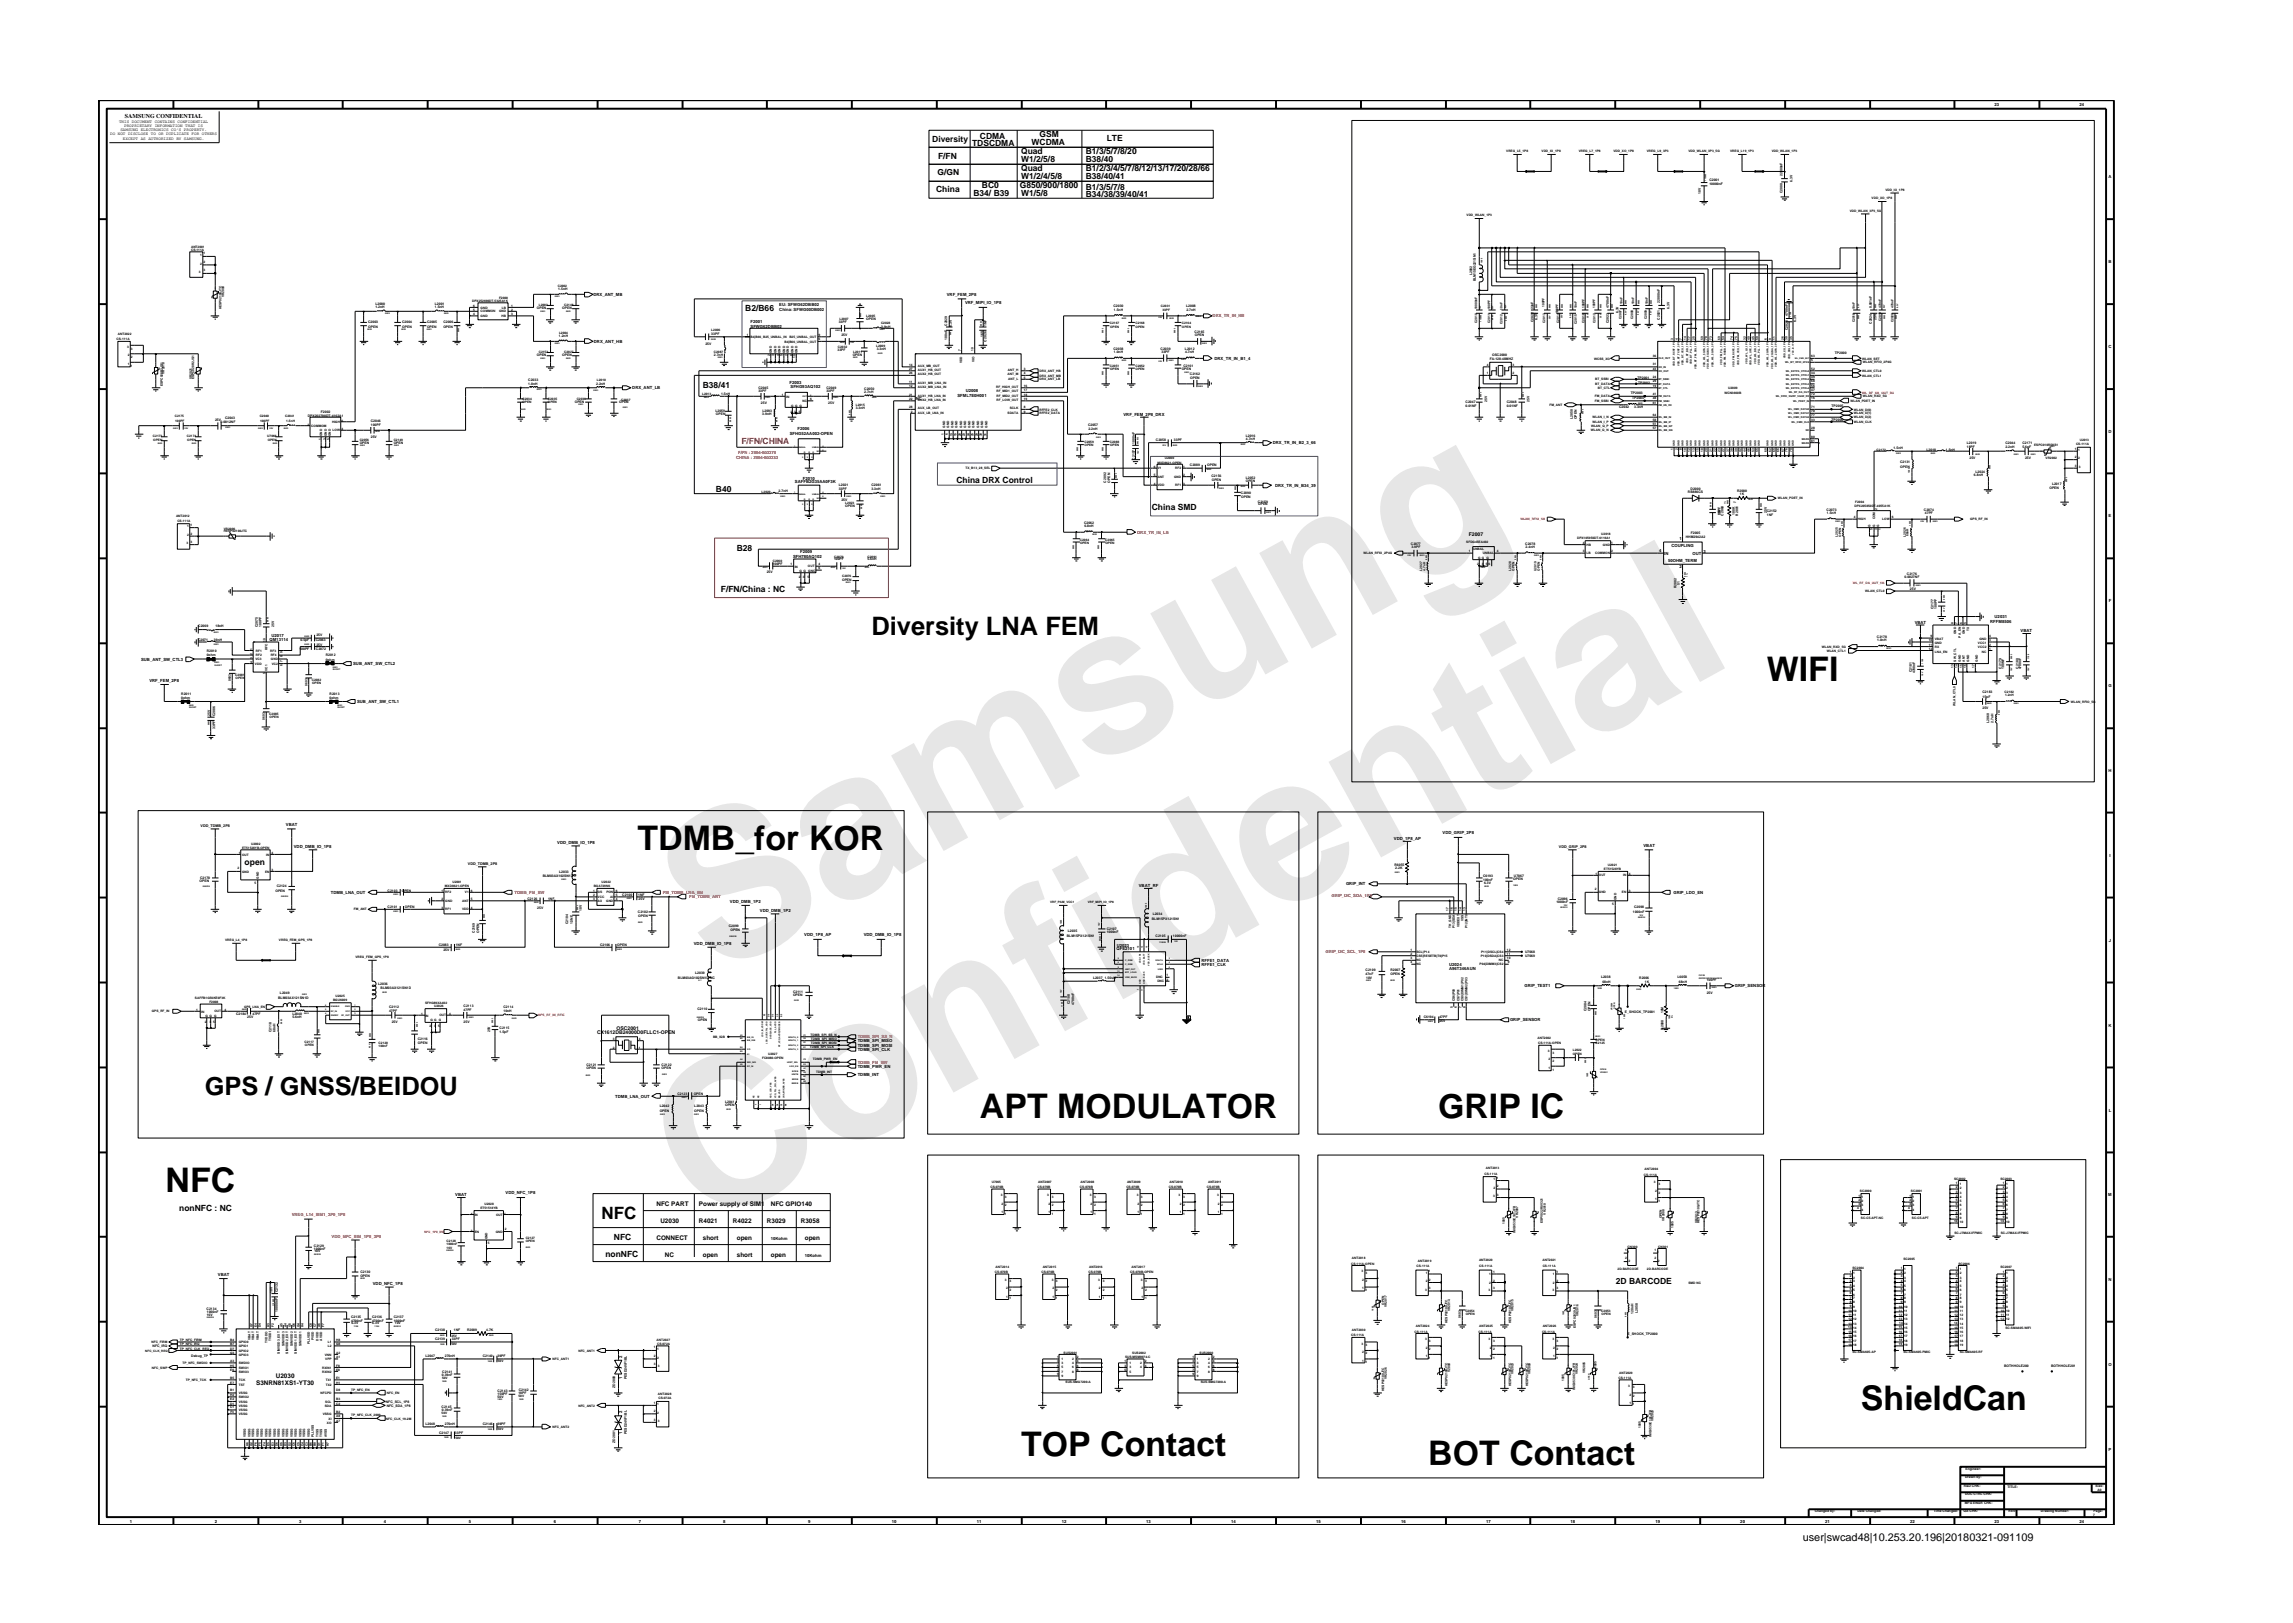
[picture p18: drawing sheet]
<svg xmlns="http://www.w3.org/2000/svg" width="297mm" height="210mm" viewBox="0 0 297 210" stroke-linecap="round" stroke-linejoin="round" font-family="sans-serif">
<defs><g id="words">
<g font-size="26.5" fill="#e6e6e6">
<text x="92.4" y="126.7" transform="rotate(-29 92.4 126.7)">Samsung</text>
<text x="91.1" y="159.4" transform="rotate(-29 91.1 159.4)">Confidential</text>
</g>
<g font-size="4.4">
<text x="228.9" y="88.3">WIFI</text>
<text x="82.6" y="110.1">TDMB_for KOR</text>
<text x="126.9" y="144.9">APT MODULATOR</text>
<text x="186.3" y="144.9">GRIP IC</text>
<text x="21.4" y="154.4">NFC</text>
<text x="241.1" y="182.7">ShieldCan</text>
<text x="132.3" y="188.7">TOP Contact</text>
<text x="185" y="189.8">BOT Contact</text>
</g>
<g font-size="3.3">
<text x="112.9" y="82.2">Diversity LNA FEM</text>
<text x="26.5" y="141.8">GPS / GNSS/BEIDOU</text>
</g>
<text font-size="2.2" x="77.9" y="157.9">NFC</text>
<text font-size="1.4" x="233.5" y="199.7">user|swcad48|10.253.20.196|20180321-091109</text>
<g font-size="1.1">
<text x="126.9" y="18">CDMA</text>
<text x="134.6" y="17.8">GSM</text>
<text x="120.8" y="18.4">Diversity</text>
<text x="121.4" y="22.6">G/GN</text>
<text x="121.5" y="20.6">F/FN</text>
<text x="125.9" y="18.9">TDSCDMA</text>
<text x="132.3" y="20">Quad</text>
<text x="132.3" y="22.2">Quad</text>
<text x="132.3" y="23.2">W1/2/4/5/8</text>
<text x="132.3" y="21">W1/2/5/8</text>
<text x="133.6" y="18.8">WCDMA</text>
<text x="140.7" y="22.2">B1/2/3/4/5/7/8/12/13/17/20/28/66</text>
<text x="140.7" y="20">B1/3/5/7/8/20</text>
<text x="140.7" y="21">B38/40</text>
<text x="140.7" y="23.2">B38/40/41</text>
<text x="143.4" y="18.2">LTE</text>
<text x="121.3" y="24.8">China</text>
<text x="126.1" y="25.3">B34/ B39</text>
<text x="127.2" y="24.4">BC0</text>
<text x="132.1" y="24.4">G850/900/1800</text>
<text x="132.3" y="25.3">W1/5/8</text>
<text x="140.7" y="24.6">B1/3/5/7/8</text>
<text x="140.7" y="25.5">B34/38/39/40/41</text>
<text x="96.5" y="40.3">B2/B66</text>
<text x="91" y="50.2">B38/41</text>
<text x="92.7" y="63.7">B40</text>
<text x="123.9" y="62.6">China DRX Control</text>
<text x="95.4" y="71.4">B28</text>
<text x="149.2" y="66.1">China SMD</text>
<text x="93.4" y="76.6">F/FN/China : NC</text>
<text x="31.7" y="112">open</text>
<text x="23.2" y="156.9">nonNFC : NC</text>
<text x="79.5" y="160.6">NFC</text>
<text x="78.4" y="162.8">nonNFC</text>
<text x="209.3" y="166.3">2D BARCODE</text>
</g>
<text font-size="1.1" fill="#f00" x="96" y="57.5">F/FN/CHINA</text>
<g font-size=".8">
<text x="16.2" y="15.3">SAMSUNG CONFIDENTIAL</text>
<text x="85" y="156.2">NFC PART</text>
<text x="85" y="160.6">CONNECT</text>
<text x="85.5" y="158.4">U2030</text>
<text x="90.5" y="156.2">Power supply of SIM1</text>
<text x="90.5" y="158.4">R4021</text>
<text x="91" y="160.6">short</text>
<text x="94.9" y="158.4">R4022</text>
<text x="95.4" y="160.6">open</text>
<text x="99.3" y="158.4">R3029</text>
<text x="99.9" y="156.2">NFC GPIO140</text>
<text x="103.7" y="158.4">R3058</text>
<text x="104.3" y="160.6">open</text>
<text x="86.1" y="162.8">NC</text>
<text x="91" y="162.8">open</text>
<text x="95.4" y="162.8">short</text>
<text x="99.9" y="162.8">open</text>
<text x="33.2" y="179.4">S3NRN81XS1-YT30</text>
<text x="35.7" y="178.6">U2030</text>
</g>
<g font-size=".7">
<text x="190.3" y="69.4">F2007</text>
<text x="77.3" y="133.9">CX1612DB24000D0FLLC1-OPEN</text>
<text x="79.9" y="133.4">OSC2001</text>
</g>
<g font-size=".5">
<text x="14.3" y="17.5">DO NOT DISCLOSE TO OR DUPLICATE FOR OTHERS</text>
<text x="15.4" y="15.9">THIS DOCUMENT CONTAINS CONFIDENTIAL</text>
<text x="15.6" y="17">SAMSUNG ELECTRONICS CO’S PROPERTY.</text>
<text x="16.1" y="16.4">PROPRIETARY INFORMATION THAT IS</text>
<text x="258.4" y="13.8">23</text>
<text x="269.4" y="13.8">24</text>
<text x="15.9" y="18.1">EXCEPT AS AUTHORIZED BY SAMSUNG.</text>
<text x="273.1" y="23.1">A</text>
<text x="273.1" y="34.1">B</text>
<text x="76.9" y="38.3">DRX_ANT_MB</text>
<text x="97.2" y="41.9">F2001</text>
<text x="101" y="39.7">EU: SFWG62DBB02</text>
<text x="101" y="40.3">China: SFWG00DB002</text>
<text x="122.7" y="38.3">VRF_FEM_2P8</text>
<text x="125" y="39.4">VRF_MIPI_IO_1P8</text>
<text x="76.9" y="44.4">DRX_ANT_HB</text>
<text x="97.2" y="42.4">SFWG62DBB02</text>
<text x="157.3" y="46.6">DRX_TR_IN_B1_4</text>
<text x="273.1" y="45.1">C</text>
<text x="81.9" y="50.4">DRX_ANT_LB</text>
<text x="102.3" y="49.8">F2003</text>
<text x="102.4" y="50.3">SFHG93AQ102</text>
<text x="118.6" y="51.8">NC</text>
<text x="124" y="51.5">SFML7E0H001</text>
<text x="125.1" y="50.8">U2008</text>
<text x="145.5" y="53.9">VRF_FEM_2P8_DRX</text>
<text x="102.3" y="56.4">SFHG52AA002-OPEN</text>
<text x="103.3" y="55.8">F2006</text>
<text x="164.9" y="57.5">DRX_TR_IN_B2_3_66</text>
<text x="273.1" y="56.1">D</text>
<text x="103" y="62.6">SAFFB2G35AA0F3K</text>
<text x="104" y="62.1">F2010</text>
<text x="165.2" y="63.1">DRX_TR_IN_B34_39</text>
<text x="103.7" y="71.7">F2009</text>
<text x="214.9" y="71.6">4</text>
<text x="215.6" y="71.9">IN</text>
<text x="216.5" y="70.9">COUPLING</text>
<text x="217.6" y="69.9">1</text>
<text x="219.3" y="71.9">OUT</text>
<text x="220.7" y="71.7">3</text>
<text x="273.1" y="67">E</text>
<text x="102.7" y="72.3">SFH780AQ102</text>
<text x="216.1" y="72.8">50OHM_TERM</text>
<text x="217.6" y="73.6">2</text>
<text x="34.9" y="83.1">QM13114</text>
<text x="35.2" y="82.5">U2017</text>
<text x="248" y="80.8">VBAT</text>
<text x="257.8" y="80.7">RFFM8506</text>
<text x="258.4" y="80.1">U2031</text>
<text x="261.7" y="81.9">VBAT</text>
<text x="273.2" y="78">F</text>
<text x="18.3" y="85.6">SUB_ANT_SW_CTL3</text>
<text x="19.4" y="88.4">VRF_FEM_2P8</text>
<text x="45.7" y="86.2">SUB_ANT_SW_CTL2</text>
<text x="273.1" y="89">G</text>
<text x="46.3" y="91.1">SUB_ANT_SW_CTL1</text>
<text x="273.1" y="100.1">H</text>
<text x="26" y="107.1">VDD_TDMB_2P8</text>
<text x="37" y="107">VBAT</text>
<text x="38.1" y="109.9">VDD_DMB_IO_1P8</text>
<text x="60.6" y="112">VDD_TDMB_2P8</text>
<text x="72.2" y="109.4">VDD_DMB_IO_1P8</text>
<text x="180.6" y="108.8">VDD_1P8_AP</text>
<text x="186.9" y="108">VDD_GRIP_2P8</text>
<text x="201.9" y="109.8">VDD_GRIP_2P8</text>
<text x="212.9" y="109.8">VBAT</text>
<text x="273.3" y="111">I</text>
<text x="42.9" y="115.8">TDMB_LNA_OUT</text>
<text x="94.5" y="117">VDD_DMB_1P2</text>
<text x="98.4" y="118.1">VDD_DMB_1P2</text>
<text x="147.5" y="114.9">VBAT_RF</text>
<text x="174.4" y="114.7">GRIP_INT</text>
<text x="216.8" y="115.8">GRIP_LDO_EN</text>
<text x="89.9" y="122.4">VDD_DMB_IO_1P8</text>
<text x="104.2" y="121.3">VDD_1P8_AP</text>
<text x="111.9" y="121.3">VDD_DMB_IO_1P8</text>
<text x="144.6" y="123.1">QFE2101</text>
<text x="144.7" y="122.6">U2023</text>
<text x="155.6" y="125.1">RFFE1_CLK</text>
<text x="155.6" y="124.6">RFFE1_DATA</text>
<text x="187.7" y="125.7">A96T346AUN</text>
<text x="187.7" y="125.2">U2024</text>
<text x="273.2" y="122">J</text>
<text x="197.5" y="127.9">GRIP_TEST1</text>
<text x="224.7" y="127.9">GRIP_SENSOR</text>
<text x="111.1" y="135.6">TDMB_SPI_MOSI</text>
<text x="111.1" y="135">TDMB_SPI_MISO</text>
<text x="111.1" y="136.1">TDMB_SPI_CLK</text>
<text x="195.6" y="132.3">GRIP_SENSOR</text>
<text x="273.1" y="133">K</text>
<text x="79.7" y="142.2">TDMB_LNA_OUT</text>
<text x="111.1" y="138.3">TDMB_PWR_EN</text>
<text x="111.1" y="139.4">TDMB_INT</text>
<text x="273.2" y="144">L</text>
<text x="59" y="154.9">VBAT</text>
<text x="65.5" y="154.7">VDD_NFC_1P8</text>
<text x="273.1" y="154.9">M</text>
<text x="99.9" y="160.6">10Kohm</text>
<text x="28.2" y="165.2">VBAT</text>
<text x="48.3" y="166.5">VDD_NFC_1P8</text>
<text x="104.3" y="162.8">10Kohm</text>
<text x="273.1" y="165.9">N</text>
<text x="80.6" y="178.7" transform="rotate(-90 80.6 178.7)">1</text>
<text x="80.6" y="175.9" transform="rotate(-90 80.6 175.9)">2</text>
<text x="273.1" y="176.9">O</text>
<text x="80.6" y="185.8" transform="rotate(-90 80.6 185.8)">1</text>
<text x="80.6" y="183" transform="rotate(-90 80.6 183)">2</text>
<text x="273.1" y="187.9">P</text>
<text x="16.8" y="197.2">1</text>
<text x="27.8" y="197.2">2</text>
<text x="38.7" y="197.2">3</text>
<text x="49.7" y="197.2">4</text>
<text x="60.8" y="197.2">5</text>
<text x="71.8" y="197.2">6</text>
<text x="82.8" y="197.2">7</text>
<text x="93.7" y="197.2">8</text>
<text x="104.7" y="197.2">9</text>
<text x="115.5" y="197.2">10</text>
<text x="126.6" y="197.2">11</text>
<text x="137.6" y="197.2">12</text>
<text x="148.5" y="197.2">13</text>
<text x="159.5" y="197.2">14</text>
<text x="170.5" y="197.2">15</text>
<text x="181.5" y="197.2">16</text>
<text x="192.5" y="197.2">17</text>
<text x="203.4" y="197.2">18</text>
<text x="214.4" y="197.2">19</text>
<text x="225.4" y="197.2">20</text>
<text x="236.5" y="197.2">21</text>
<text x="247.5" y="197.2">22</text>
<text x="258.4" y="197.2">23</text>
<text x="269.4" y="197.2">24</text>
</g>
<g font-size=".5" fill="#f00">
<text x="157.1" y="41.1">DRX_TR_IN_HB</text>
<text x="95.4" y="59.5">CHINA : 2904-002333</text>
<text x="95.6" y="58.8">F/FN : 2904-002278</text>
<text x="147.3" y="69.1">DRX_TR_IN_LB</text>
<text x="66.7" y="115.8">TDMB_FM_SW</text>
<text x="85.9" y="115.8">FM_TDMB_LNA_EN</text>
<text x="89.3" y="116.4">FM_TDMB_ANT</text>
<text x="172.5" y="116.2">GRIP_I2C_SDA_1P8</text>
<text x="171.7" y="123.5">GRIP_I2C_SCL_1P8</text>
<text x="111.1" y="137.8">TDMB_FM_SW</text>
<text x="111.1" y="134.5">TDMB_SPI_SS_N</text>
<text x="37.8" y="157.5">VREG_L14_SIM1_3P0_1P8</text>
<text x="43" y="160.4">VDD_NFC_SIM_1P8_3P0</text>
</g>
<g font-size=".4">
<text x="195.1" y="19.7">VREG_L5_1P8</text>
<text x="199.7" y="19.7">VDD_IO_1P8</text>
<text x="204.5" y="19.7">VREG_L7_1P8</text>
<text x="209" y="19.7">VDD_XO_1P8</text>
<text x="213.3" y="19.7">VREG_L9_3P3</text>
<text x="218.7" y="19.7">VDD_WLAN_3P3_5G</text>
<text x="221.4" y="23.5">C2001</text>
<text x="221.4" y="24">10000nF</text>
<text x="224.1" y="19.7">VREG_L19_1P3</text>
<text x="229.5" y="19.7">VDD_WLAN_1P3</text>
<text x="230.9" y="22.8" transform="rotate(-90 230.9 22.8)">22000nF</text>
<text x="232.2" y="23.6" transform="rotate(-90 232.2 23.6)">6.3V</text>
<text x="190" y="28">VDD_WLAN_1P3</text>
<text x="220.3" y="25.1" transform="rotate(-90 220.3 25.1)">10V</text>
<text x="230.9" y="25" transform="rotate(-90 230.9 25)">C2000</text>
<text x="239.6" y="27.4">VDD_WLAN_3P3_5G</text>
<text x="242.5" y="25.8">VDD_XO_1P8</text>
<text x="244.2" y="24.7">VDD_IO_1P8</text>
<text x="24.8" y="32.5">CS-111A</text>
<text x="24.8" y="32.1">ANT2001</text>
<text x="25.8" y="35.4">3</text>
<text x="25.9" y="33.2">1</text>
<text x="25.9" y="34.3">2</text>
<text x="26.4" y="32.9">1</text>
<text x="26.4" y="34">2</text>
<text x="26.4" y="35.1">3</text>
<text x="190.7" y="35.7" transform="rotate(-90 190.7 35.7)">L2002</text>
<text x="28.7" y="40.1" transform="rotate(-90 28.7 40.1)">HESP02100JTC</text>
<text x="29" y="38.5" transform="rotate(-90 29 38.5)">VR2000</text>
<text x="47.7" y="41.9">C2003</text>
<text x="48.6" y="39.6">L2000</text>
<text x="48.6" y="39.9">1.2nH</text>
<text x="52.1" y="41.9">C2004</text>
<text x="55.3" y="41.9">C2005</text>
<text x="56.3" y="39.9">1.5nH</text>
<text x="56.3" y="39.6">L2001</text>
<text x="57.4" y="41.9">C2006</text>
<text x="61.2" y="39.1">DPX252690DT-5325A1K</text>
<text x="61.3" y="40.8">4</text>
<text x="61.3" y="40.2">5</text>
<text x="61.3" y="39.7">6</text>
<text x="62.3" y="41.1">GND</text>
<text x="62.3" y="40.5">COMMON</text>
<text x="62.3" y="40">GND</text>
<text x="64.6" y="40.5">GND</text>
<text x="64.6" y="38.7">F2000</text>
<text x="65" y="41.1">HB</text>
<text x="65" y="40">LB</text>
<text x="66.2" y="39.7">1</text>
<text x="66.2" y="40.2">2</text>
<text x="66.2" y="40.8">3</text>
<text x="69.5" y="40.1">OPEN</text>
<text x="69.8" y="39.7">L2003</text>
<text x="72.2" y="37.2">C2002</text>
<text x="72.3" y="37.6">1.5nH</text>
<text x="72.8" y="40.1">OPEN</text>
<text x="73.1" y="39.7">C2148</text>
<text x="108.7" y="41.9">33PF</text>
<text x="108.8" y="41.4">L2007</text>
<text x="112.2" y="41.4">OPEN</text>
<text x="112.2" y="41">L2005</text>
<text x="144.2" y="39.8">C2030</text>
<text x="144.3" y="40.2">1.5nH</text>
<text x="150.4" y="39.8">C2031</text>
<text x="150.6" y="40.2">33PF</text>
<text x="153.7" y="39.8">L2008</text>
<text x="153.7" y="40.2">2.7nH</text>
<text x="191.2" y="36.5" transform="rotate(-90 191.2 36.5)">BLM15EG221SN1</text>
<text x="191.3" y="41.9" transform="rotate(-90 191.3 41.9)">C2010</text>
<text x="191.3" y="40.1" transform="rotate(-90 191.3 40.1)">10000nF</text>
<text x="193" y="41.9" transform="rotate(-90 193 41.9)">C2011</text>
<text x="193" y="40.1" transform="rotate(-90 193 40.1)">100PF</text>
<text x="194.6" y="42" transform="rotate(-90 194.6 42)">C2012</text>
<text x="194.6" y="40.1" transform="rotate(-90 194.6 40.1)">10nF</text>
<text x="198.7" y="40.1" transform="rotate(-90 198.7 40.1)">22nF</text>
<text x="198.7" y="41.8" transform="rotate(-90 198.7 41.8)">C2022</text>
<text x="199.2" y="41.4" transform="rotate(-90 199.2 41.4)">6.3V</text>
<text x="200.1" y="39.8" transform="rotate(-90 200.1 39.8)">100PF</text>
<text x="200.2" y="41.9" transform="rotate(-90 200.2 41.9)">C2013</text>
<text x="201.8" y="40.6" transform="rotate(-90 201.8 40.6)">100PF</text>
<text x="202" y="41.9" transform="rotate(-90 202 41.9)">C2014</text>
<text x="204.2" y="42" transform="rotate(-90 204.2 42)">C2015</text>
<text x="204.2" y="39.9" transform="rotate(-90 204.2 39.9)">10nF</text>
<text x="205.3" y="41.9" transform="rotate(-90 205.3 41.9)">C2016</text>
<text x="205.3" y="39.9" transform="rotate(-90 205.3 39.9)">100PF</text>
<text x="206.7" y="39.9" transform="rotate(-90 206.7 39.9)">100PF</text>
<text x="206.7" y="41.9" transform="rotate(-90 206.7 41.9)">C2017</text>
<text x="208.4" y="41.9" transform="rotate(-90 208.4 41.9)">C2023</text>
<text x="208.4" y="39.9" transform="rotate(-90 208.4 39.9)">4700nF</text>
<text x="209.7" y="40.6" transform="rotate(-90 209.7 40.6)">6.3V</text>
<text x="210" y="41.3" transform="rotate(-90 210 41.3)">C2007</text>
<text x="210.2" y="39.4" transform="rotate(-90 210.2 39.4)">10nF</text>
<text x="211.6" y="41.3" transform="rotate(-90 211.6 41.3)">C2008</text>
<text x="211.7" y="39.4" transform="rotate(-90 211.7 39.4)">10nF</text>
<text x="213.3" y="41.3" transform="rotate(-90 213.3 41.3)">C2009</text>
<text x="213.5" y="39.4" transform="rotate(-90 213.5 39.4)">10nF</text>
<text x="215" y="41.4" transform="rotate(-90 215 41.4)">C2021</text>
<text x="215" y="39.2" transform="rotate(-90 215 39.2)">22000nF</text>
<text x="216.3" y="40" transform="rotate(-90 216.3 40)">6.3V</text>
<text x="231.6" y="40.9" transform="rotate(-90 231.6 40.9)">4700nF</text>
<text x="232.7" y="41.7" transform="rotate(-90 232.7 41.7)">6.3V</text>
<text x="240.3" y="41.8" transform="rotate(-90 240.3 41.8)">C2018</text>
<text x="240.3" y="40.1" transform="rotate(-90 240.3 40.1)">10nF</text>
<text x="242.5" y="42" transform="rotate(-90 242.5 42)">C2024</text>
<text x="242.5" y="39.9" transform="rotate(-90 242.5 39.9)">0.001nF</text>
<text x="243.1" y="41.4" transform="rotate(-90 243.1 41.4)">25V</text>
<text x="243.7" y="41.6" transform="rotate(-90 243.7 41.6)">C2019</text>
<text x="243.7" y="39.9" transform="rotate(-90 243.7 39.9)">470nF</text>
<text x="245.3" y="41.8" transform="rotate(-90 245.3 41.8)">C2020</text>
<text x="245.3" y="39.9" transform="rotate(-90 245.3 39.9)">470nF</text>
<text x="15.1" y="44.1">CS-111A</text>
<text x="15.3" y="43.4">ANT2022</text>
<text x="16.5" y="45.1">3</text>
<text x="16.5" y="47.3">1</text>
<text x="16.5" y="46.2">2</text>
<text x="17" y="47.5">1</text>
<text x="17" y="46.4">2</text>
<text x="17" y="45.3">3</text>
<text x="47.7" y="42.4">OPEN</text>
<text x="52.1" y="42.4">OPEN</text>
<text x="55.3" y="42.4">OPEN</text>
<text x="57.4" y="42.4">OPEN</text>
<text x="69.5" y="46.1">OPEN</text>
<text x="69.8" y="45.7">C2153</text>
<text x="72.4" y="43.6">1.2nH</text>
<text x="72.4" y="43.2">L2004</text>
<text x="72.8" y="46.1">OPEN</text>
<text x="73.1" y="45.7">C2027</text>
<text x="91.4" y="44.6">25V</text>
<text x="92.1" y="43.4">33PF</text>
<text x="92.1" y="42.8">L2006</text>
<text x="92.5" y="45.7">C2087</text>
<text x="92.5" y="46.1">2.7nH</text>
<text x="96.7" y="43.5">1</text>
<text x="97.2" y="43.8">B4|B66_B25_UNBAL_IN</text>
<text x="99.8" y="46.1" transform="rotate(-90 99.8 46.1)">2</text>
<text x="100" y="45.7" transform="rotate(-90 100 45.7)">GND</text>
<text x="100.3" y="46.1" transform="rotate(-90 100.3 46.1)">3</text>
<text x="100.6" y="45.7" transform="rotate(-90 100.6 45.7)">GND</text>
<text x="101" y="46.1" transform="rotate(-90 101 46.1)">4</text>
<text x="101.1" y="45.7" transform="rotate(-90 101.1 45.7)">GND</text>
<text x="101.4" y="46.1" transform="rotate(-90 101.4 46.1)">5</text>
<text x="101.6" y="44.4">B4|B66_UNBAL_OUT</text>
<text x="101.7" y="45.7" transform="rotate(-90 101.7 45.7)">GND</text>
<text x="102.1" y="46.1" transform="rotate(-90 102.1 46.1)">7</text>
<text x="102.2" y="45.7" transform="rotate(-90 102.2 45.7)">GND</text>
<text x="102.3" y="43.8">B25_UNBAL_OUT</text>
<text x="102.6" y="46.1" transform="rotate(-90 102.6 46.1)">8</text>
<text x="102.8" y="45.7" transform="rotate(-90 102.8 45.7)">GND</text>
<text x="103.1" y="46.4" transform="rotate(-90 103.1 46.4)">10</text>
<text x="103.3" y="45.7" transform="rotate(-90 103.3 45.7)">GND</text>
<text x="106" y="44.1">6</text>
<text x="106" y="43.5">9</text>
<text x="108.5" y="45.5">33PF</text>
<text x="108.5" y="45">C2032</text>
<text x="109" y="43.5">25V</text>
<text x="110.5" y="46.1">OPEN</text>
<text x="110.5" y="45.7">L2011</text>
<text x="113.5" y="44.9">L2009</text>
<text x="113.6" y="45.3">3.3nH</text>
<text x="114.1" y="42">C2028</text>
<text x="114.2" y="42.4">3.9nH</text>
<text x="117.8" y="47.9">27</text>
<text x="117.8" y="47.4">14</text>
<text x="118.9" y="47.5">AUX_MB_OUT</text>
<text x="122.7" y="44.1" transform="rotate(-90 122.7 44.1)">100nF</text>
<text x="122.7" y="42.2" transform="rotate(-90 122.7 42.2)">C2029</text>
<text x="123.3" y="42.3" transform="rotate(-90 123.3 42.3)">6.3V</text>
<text x="124.5" y="45.5" transform="rotate(-90 124.5 45.5)">7</text>
<text x="124.6" y="47" transform="rotate(-90 124.6 47)">VDD</text>
<text x="126.1" y="45.5" transform="rotate(-90 126.1 45.5)">10</text>
<text x="126.2" y="46.9" transform="rotate(-90 126.2 46.9)">VIO</text>
<text x="127.4" y="43.6" transform="rotate(-90 127.4 43.6)">16V</text>
<text x="127.8" y="44.2" transform="rotate(-90 127.8 44.2)">C2026</text>
<text x="127.8" y="42.3" transform="rotate(-90 127.8 42.3)">1NF</text>
<text x="132.6" y="47.9">3</text>
<text x="143.8" y="47.5">C2051</text>
<text x="143.8" y="42">C2167</text>
<text x="143.8" y="42.4">OPEN</text>
<text x="143.8" y="47.9">OPEN</text>
<text x="144.2" y="45.3">C2038</text>
<text x="144.3" y="45.7">1.0nH</text>
<text x="147.1" y="42">C2168</text>
<text x="147.1" y="47.5">C2052</text>
<text x="147.1" y="42.4">OPEN</text>
<text x="147.1" y="47.9">OPEN</text>
<text x="150.3" y="45.3">C2039</text>
<text x="150.5" y="45.7">33PF</text>
<text x="153.1" y="47.9">OPEN</text>
<text x="153.1" y="42">C2164</text>
<text x="153.1" y="42.4">OPEN</text>
<text x="153.3" y="47.5">C2161</text>
<text x="153.5" y="45.3">L2012</text>
<text x="153.5" y="45.7">4.7nH</text>
<text x="154.7" y="43.1">C2165</text>
<text x="154.8" y="43.5">OPEN</text>
<text x="192.6" y="47.4">4</text>
<text x="193" y="46.6">FA-128-48MHZ</text>
<text x="193.3" y="46.1">OSC2000</text>
<text x="195.9" y="47.4">3</text>
<text x="206.5" y="46.6">WCSS_XO</text>
<text x="214.1" y="47.3">31</text>
<text x="214.1" y="47.9">43</text>
<text x="214.1" y="46.2">36</text>
<text x="216.8" y="44.1" transform="rotate(-90 216.8 44.1)">3</text>
<text x="217.3" y="44.1" transform="rotate(-90 217.3 44.1)">4</text>
<text x="217.9" y="44.1" transform="rotate(-90 217.9 44.1)">7</text>
<text x="218.4" y="44.1" transform="rotate(-90 218.4 44.1)">14</text>
<text x="219" y="44.1" transform="rotate(-90 219 44.1)">17</text>
<text x="219.5" y="44.1" transform="rotate(-90 219.5 44.1)">25</text>
<text x="220.7" y="44.1" transform="rotate(-90 220.7 44.1)">59</text>
<text x="221.2" y="44.1" transform="rotate(-90 221.2 44.1)">78</text>
<text x="221.8" y="44.1" transform="rotate(-90 221.8 44.1)">73</text>
<text x="222.9" y="44.1" transform="rotate(-90 222.9 44.1)">69</text>
<text x="223.4" y="44.1" transform="rotate(-90 223.4 44.1)">54</text>
<text x="224.5" y="44.1" transform="rotate(-90 224.5 44.1)">74</text>
<text x="225.1" y="44.1" transform="rotate(-90 225.1 44.1)">75</text>
<text x="226.2" y="44.1" transform="rotate(-90 226.2 44.1)">32</text>
<text x="226.7" y="44.1" transform="rotate(-90 226.7 44.1)">40</text>
<text x="227.3" y="44.1" transform="rotate(-90 227.3 44.1)">45</text>
<text x="227.8" y="44.1" transform="rotate(-90 227.8 44.1)">50</text>
<text x="228.9" y="44.1" transform="rotate(-90 228.9 44.1)">6</text>
<text x="229.5" y="44.1" transform="rotate(-90 229.5 44.1)">9</text>
<text x="230" y="44.1" transform="rotate(-90 230 44.1)">11</text>
<text x="231.1" y="44.1" transform="rotate(-90 231.1 44.1)">26</text>
<text x="231.6" y="44.1" transform="rotate(-90 231.6 44.1)">30</text>
<text x="231.6" y="42.8" transform="rotate(-90 231.6 42.8)">C2025</text>
<text x="232.2" y="44.1" transform="rotate(-90 232.2 44.1)">35</text>
<text x="234.6" y="47.9">52</text>
<text x="234.6" y="46.8">5</text>
<text x="234.6" y="46.2">63</text>
<text x="237.7" y="45.8">TP2000</text>
<text x="241.2" y="46.6">WLAN_SET</text>
<text x="241.3" y="47.1">WLAN_RFIO_2P4G</text>
<text x="21.1" y="50" transform="rotate(-90 21.1 50)">ESPC028R2JS1</text>
<text x="21.3" y="48.4" transform="rotate(-90 21.3 48.4)">VR2018</text>
<text x="24.8" y="49.1" transform="rotate(-90 24.8 49.1)">VR2021</text>
<text x="25.2" y="49.1" transform="rotate(-90 25.2 49.1)">ESPC028R2JS1</text>
<text x="39.9" y="54">DPX202700DT-4162A1</text>
<text x="41.6" y="53.5">F2002</text>
<text x="67.7" y="51.8">C2034</text>
<text x="67.7" y="52.2">OPEN</text>
<text x="68.4" y="49.4">C2033</text>
<text x="68.4" y="49.8">1.0nH</text>
<text x="71" y="52.2">OPEN</text>
<text x="71" y="51.8">C2035</text>
<text x="74.5" y="52.2">OPEN</text>
<text x="74.7" y="51.8">C2036</text>
<text x="77.2" y="49.8">2.2nH</text>
<text x="77.3" y="49.4">L2010</text>
<text x="80.2" y="52.3">OPEN</text>
<text x="80.5" y="51.9">C2037</text>
<text x="91" y="51.2">L2013</text>
<text x="92.7" y="53.4">L2059</text>
<text x="92.7" y="53.8">OPEN</text>
<text x="93.4" y="51.2">1.5nH</text>
<text x="98.2" y="50.4">C2045</text>
<text x="98.2" y="50.8">33PF</text>
<text x="98.6" y="52.4">25V</text>
<text x="98.7" y="53.8">3.9nH</text>
<text x="98.8" y="53.4">L2093</text>
<text x="101.3" y="51.3">1</text>
<text x="101.8" y="51.6">IN</text>
<text x="102.4" y="53.5">2</text>
<text x="102.5" y="52.7">G G G</text>
<text x="102.9" y="53.5">3</text>
<text x="103.5" y="53.5">5</text>
<text x="104" y="52.1">NC</text>
<text x="104.9" y="51.8">6</text>
<text x="107" y="50.8">33PF</text>
<text x="107" y="50.4">C2049</text>
<text x="107.3" y="52.4">25V</text>
<text x="110.9" y="53">3.3nH</text>
<text x="110.9" y="52.6">L2015</text>
<text x="112" y="50.5">C2050</text>
<text x="112" y="50.9">2.7nH</text>
<text x="117.8" y="51.3">21</text>
<text x="117.8" y="51.8">22</text>
<text x="117.8" y="49.6">11</text>
<text x="117.8" y="50.2">12</text>
<text x="117.8" y="48.5">26</text>
<text x="117.8" y="52.9">28</text>
<text x="118" y="53.5">2</text>
<text x="118.9" y="51.4">AUX1_HB_LNA_IN</text>
<text x="118.9" y="51.9">AUX2_HB_LNA_IN</text>
<text x="118.9" y="49.7">AUX1_MB_LNA_IN</text>
<text x="118.9" y="50.3">AUX2_MB_LNA_IN</text>
<text x="118.9" y="53.6">AUX_LB_LNA_IN</text>
<text x="118.9" y="53">AUX_LB_OUT</text>
<text x="118.9" y="48.6">AUX2_HB_OUT</text>
<text x="118.9" y="48.1">AUX1_HB_OUT</text>
<text x="129" y="50.3">RF_HIGH_OUT</text>
<text x="129.1" y="50.8">RF_MID1_OUT</text>
<text x="129.1" y="51.4">RF_MID2_OUT</text>
<text x="129.1" y="51.9">RF_LOW_OUT</text>
<text x="130.5" y="48.6">ANT_M</text>
<text x="130.5" y="53.6">SDATA</text>
<text x="130.6" y="48.1">ANT_H</text>
<text x="130.6" y="49.2">ANT_L</text>
<text x="130.8" y="53">SCLK</text>
<text x="132.6" y="50.2">16</text>
<text x="132.6" y="50.7">17</text>
<text x="132.6" y="51.3">18</text>
<text x="132.6" y="51.8">19</text>
<text x="132.6" y="48.5">4</text>
<text x="132.6" y="49.1">5</text>
<text x="132.6" y="52.9">8</text>
<text x="132.6" y="53.5">9</text>
<text x="134.6" y="48.8">DRX_ANT_MB</text>
<text x="134.6" y="49.3">DRX_ANT_LB</text>
<text x="134.6" y="53.2">RFFE2_CLK</text>
<text x="134.6" y="53.7">RFFE2_DATA</text>
<text x="134.6" y="48.2">DRX_ANT_HB</text>
<text x="154.2" y="48.6">C2162</text>
<text x="154.2" y="49">OPEN</text>
<text x="189.9" y="52.2">C2047</text>
<text x="189.9" y="52.7">0.01NF</text>
<text x="192.6" y="48.5">1</text>
<text x="192.6" y="52.1" transform="rotate(-90 192.6 52.1)">25V</text>
<text x="195.2" y="52.7">0.01NF</text>
<text x="195.2" y="52.2">C2048</text>
<text x="195.9" y="48.5">2</text>
<text x="198.1" y="52.1" transform="rotate(-90 198.1 52.1)">25V</text>
<text x="200.7" y="52.6">FM_ANT</text>
<text x="206.6" y="51.5">FM_DATA</text>
<text x="206.6" y="52.1">FM_SSBI</text>
<text x="206.6" y="49.9">BT_DATA</text>
<text x="206.7" y="49.3">BT_SSBI</text>
<text x="207" y="50.4">BT_CTL</text>
<text x="209.7" y="52.9">C2042</text>
<text x="211.3" y="51.1">TP2003</text>
<text x="211.4" y="51.8">TP2004</text>
<text x="211.7" y="52.9">3.3nH</text>
<text x="212.1" y="49">TP2001</text>
<text x="212.2" y="49.7">TP2002</text>
<text x="214.1" y="52.3">61</text>
<text x="214.1" y="53.9">64</text>
<text x="214.1" y="51.2">41</text>
<text x="214.1" y="49.5">29</text>
<text x="214.1" y="49">24</text>
<text x="214.1" y="50.1">19</text>
<text x="214.1" y="51.7">48</text>
<text x="223.4" y="51">WCN3660B</text>
<text x="223.9" y="50.4">U2009</text>
<text x="234.6" y="50.1">56</text>
<text x="234.6" y="53.9">77</text>
<text x="234.6" y="49">49</text>
<text x="234.6" y="51.2">72</text>
<text x="234.6" y="49.5">68</text>
<text x="234.6" y="53.4">70</text>
<text x="234.6" y="52.8">71</text>
<text x="234.6" y="50.6">47</text>
<text x="234.6" y="48.4">34</text>
<text x="234.6" y="51.7">16</text>
<text x="237.3" y="52.8">TP2005</text>
<text x="239.7" y="52.1">WLAN_PDET_IN</text>
<text x="240.1" y="53.2">WLAN_D(0)</text>
<text x="240.1" y="53.7">WLAN_D(1)</text>
<text x="241.2" y="48.2">WLAN_CTL0</text>
<text x="241.2" y="48.8">WLAN_CTL1</text>
<text x="241.3" y="51.5">WLAN_RXD_5G</text>
<text x="19.8" y="56.7">C2173</text>
<text x="19.9" y="57.1">OPEN</text>
<text x="22.6" y="54">C2175</text>
<text x="22.7" y="54.6">100PF</text>
<text x="24.2" y="56.7">C2174</text>
<text x="24.3" y="57.1">OPEN</text>
<text x="27.9" y="54.5">25V</text>
<text x="28.6" y="54.8">0.0012NF</text>
<text x="29.2" y="54.3">C2043</text>
<text x="33.6" y="54">C2040</text>
<text x="33.7" y="54.6">100PF</text>
<text x="34.6" y="56.7">U7066</text>
<text x="34.7" y="57.1">OPEN</text>
<text x="36.9" y="54">C2041</text>
<text x="37.1" y="54.6">1.5nH</text>
<text x="39.8" y="55.1">2</text>
<text x="40.3" y="55.3">COMMOM</text>
<text x="41.6" y="57" transform="rotate(-90 41.6 57)">1</text>
<text x="41.7" y="56.5" transform="rotate(-90 41.7 56.5)">GND</text>
<text x="42.2" y="57" transform="rotate(-90 42.2 57)">3</text>
<text x="42.3" y="56.5" transform="rotate(-90 42.3 56.5)">GND</text>
<text x="42.7" y="57" transform="rotate(-90 42.7 57)">5</text>
<text x="42.9" y="56.5" transform="rotate(-90 42.9 56.5)">GND</text>
<text x="43" y="54.8">HIGH</text>
<text x="43.1" y="55.9">LOW</text>
<text x="44.2" y="54.6">6</text>
<text x="44.2" y="55.7">4</text>
<text x="46.6" y="57.5">OPEN</text>
<text x="46.6" y="57.1">C2056</text>
<text x="48" y="56.8">25V</text>
<text x="48" y="55.1">100PF</text>
<text x="48" y="54.6">C2046</text>
<text x="51" y="57.5">OPEN</text>
<text x="51" y="57.1">C2149</text>
<text x="122.3" y="56.3" transform="rotate(-90 122.3 56.3)">1</text>
<text x="122.4" y="55.4" transform="rotate(-90 122.4 55.4)">GND</text>
<text x="122.8" y="56.3" transform="rotate(-90 122.8 56.3)">6</text>
<text x="122.9" y="55.4" transform="rotate(-90 122.9 55.4)">GND</text>
<text x="123.4" y="56.5" transform="rotate(-90 123.4 56.5)">13</text>
<text x="123.5" y="55.4" transform="rotate(-90 123.5 55.4)">GND</text>
<text x="123.9" y="56.5" transform="rotate(-90 123.9 56.5)">15</text>
<text x="124" y="55.4" transform="rotate(-90 124 55.4)">GND</text>
<text x="124.5" y="56.5" transform="rotate(-90 124.5 56.5)">20</text>
<text x="124.6" y="55.4" transform="rotate(-90 124.6 55.4)">GND</text>
<text x="125" y="56.5" transform="rotate(-90 125 56.5)">23</text>
<text x="125.1" y="55.4" transform="rotate(-90 125.1 55.4)">GND</text>
<text x="125.6" y="56.5" transform="rotate(-90 125.6 56.5)">24</text>
<text x="125.7" y="55.4" transform="rotate(-90 125.7 55.4)">GND</text>
<text x="126.1" y="56.5" transform="rotate(-90 126.1 56.5)">25</text>
<text x="126.2" y="55.4" transform="rotate(-90 126.2 55.4)">GND</text>
<text x="126.7" y="56.5" transform="rotate(-90 126.7 56.5)">29</text>
<text x="126.8" y="55.4" transform="rotate(-90 126.8 55.4)">GND</text>
<text x="127.2" y="56.5" transform="rotate(-90 127.2 56.5)">30</text>
<text x="127.3" y="55.4" transform="rotate(-90 127.3 55.4)">GND</text>
<text x="127.8" y="56.5" transform="rotate(-90 127.8 56.5)">31</text>
<text x="127.9" y="55.4" transform="rotate(-90 127.9 55.4)">GND</text>
<text x="140.5" y="57.4">C2059</text>
<text x="140.5" y="57.8">OPEN</text>
<text x="140.9" y="55.2">C2057</text>
<text x="141" y="55.6">2.2nH</text>
<text x="143.8" y="57.4">C2088</text>
<text x="143.8" y="57.8">OPEN</text>
<text x="147" y="59.5" transform="rotate(-90 147 59.5)">C2157</text>
<text x="147" y="57.5" transform="rotate(-90 147 57.5)">1000nF</text>
<text x="149.7" y="57.2">C2058</text>
<text x="150.9" y="59.5">U2000</text>
<text x="152.1" y="57.2">33PF</text>
<text x="161.4" y="56.6">L2016</text>
<text x="161.4" y="57">4.7nH</text>
<text x="203.7" y="54.3" transform="rotate(-90 203.7 54.3)">L2050</text>
<text x="204.2" y="54.3" transform="rotate(-90 204.2 54.3)">OPEN</text>
<text x="206.1" y="55.9">WLAN_Q_N</text>
<text x="206.1" y="55.3">WLAN_Q_P</text>
<text x="206.3" y="54.2">WLAN_I_N</text>
<text x="206.3" y="54.8">WLAN_I_P</text>
<text x="214.1" y="55">51</text>
<text x="214.1" y="55.6">57</text>
<text x="214.1" y="54.5">58</text>
<text x="216.8" y="58.3" transform="rotate(-90 216.8 58.3)">1</text>
<text x="217.3" y="58.3" transform="rotate(-90 217.3 58.3)">2</text>
<text x="217.9" y="58.3" transform="rotate(-90 217.9 58.3)">8</text>
<text x="218.4" y="58.6" transform="rotate(-90 218.4 58.6)">10</text>
<text x="219" y="58.6" transform="rotate(-90 219 58.6)">12</text>
<text x="219.5" y="58.6" transform="rotate(-90 219.5 58.6)">13</text>
<text x="220.1" y="58.6" transform="rotate(-90 220.1 58.6)">15</text>
<text x="220.7" y="58.6" transform="rotate(-90 220.7 58.6)">18</text>
<text x="221.2" y="58.6" transform="rotate(-90 221.2 58.6)">20</text>
<text x="221.8" y="58.6" transform="rotate(-90 221.8 58.6)">21</text>
<text x="222.3" y="58.6" transform="rotate(-90 222.3 58.6)">22</text>
<text x="222.9" y="58.6" transform="rotate(-90 222.9 58.6)">23</text>
<text x="223.4" y="58.6" transform="rotate(-90 223.4 58.6)">27</text>
<text x="224" y="58.6" transform="rotate(-90 224 58.6)">37</text>
<text x="224.5" y="58.6" transform="rotate(-90 224.5 58.6)">38</text>
<text x="225.1" y="58.6" transform="rotate(-90 225.1 58.6)">39</text>
<text x="225.6" y="58.6" transform="rotate(-90 225.6 58.6)">42</text>
<text x="226.2" y="58.6" transform="rotate(-90 226.2 58.6)">44</text>
<text x="226.7" y="58.6" transform="rotate(-90 226.7 58.6)">46</text>
<text x="227.3" y="58.6" transform="rotate(-90 227.3 58.6)">53</text>
<text x="227.8" y="58.6" transform="rotate(-90 227.8 58.6)">55</text>
<text x="228.9" y="58.6" transform="rotate(-90 228.9 58.6)">60</text>
<text x="229.5" y="58.6" transform="rotate(-90 229.5 58.6)">62</text>
<text x="230" y="58.6" transform="rotate(-90 230 58.6)">65</text>
<text x="230.5" y="58.6" transform="rotate(-90 230.5 58.6)">66</text>
<text x="231.1" y="58.6" transform="rotate(-90 231.1 58.6)">67</text>
<text x="231.6" y="58.6" transform="rotate(-90 231.6 58.6)">76</text>
<text x="232.2" y="58.6" transform="rotate(-90 232.2 58.6)">79</text>
<text x="234.6" y="56.7">80</text>
<text x="234.6" y="57.2">81</text>
<text x="234.6" y="54.5">33</text>
<text x="234.6" y="55.6">28</text>
<text x="237.3" y="54.5">TP2006</text>
<text x="240.1" y="54.2">WLAN_D(2)</text>
<text x="240.1" y="54.8">WLAN_CLK</text>
<text x="243.1" y="58.4">C2172</text>
<text x="245.3" y="58.2">1.5nH</text>
<text x="246.2" y="60">C2131</text>
<text x="249.6" y="58.4">L2018</text>
<text x="252.1" y="58.4">1.5nH</text>
<text x="254.8" y="57.5">L2019</text>
<text x="254.8" y="58">18PF</text>
<text x="255.1" y="59.5">25V</text>
<text x="259.8" y="57.5">C2044</text>
<text x="259.8" y="58">2.2nH</text>
<text x="262" y="57.5">C2171</text>
<text x="262" y="58">5.6pF</text>
<text x="262.3" y="59.5">25V</text>
<text x="263.5" y="57.8">ESPC010R5KS1</text>
<text x="265" y="59.5">VR2002</text>
<text x="268.8" y="58.2">1</text>
<text x="268.8" y="59.3">2</text>
<text x="268.9" y="57.7">CS-111A</text>
<text x="269.2" y="59.5">2</text>
<text x="269.2" y="58.4">1</text>
<text x="269.4" y="57.1">U2013</text>
<text x="98.7" y="63.9">L2020</text>
<text x="100.9" y="63.7">2.7nH</text>
<text x="108.7" y="63">L2021</text>
<text x="108.7" y="63.4">33PF</text>
<text x="109" y="65">25V</text>
<text x="109.5" y="65.3">L2023</text>
<text x="109.5" y="65.7">OPEN</text>
<text x="112.9" y="63.4">3.3nH</text>
<text x="112.9" y="63">C2061</text>
<text x="125.1" y="60.8">TX_B13_28_SEL</text>
<text x="143.3" y="62.5" transform="rotate(-90 143.3 62.5)">C2092</text>
<text x="143.8" y="62.5" transform="rotate(-90 143.8 62.5)">OPEN</text>
<text x="149.5" y="61.7">5</text>
<text x="149.5" y="60.6">6</text>
<text x="149.5" y="62.8">4</text>
<text x="149.9" y="60.1">MXD8621-OPEN</text>
<text x="150" y="61.9">ANT</text>
<text x="150" y="63">VDD</text>
<text x="150" y="60.8">V1</text>
<text x="152.1" y="61.9">GND</text>
<text x="152.2" y="63">RF1</text>
<text x="152.2" y="60.8">RF2</text>
<text x="153.3" y="61.7">2</text>
<text x="153.3" y="62.8">3</text>
<text x="153.3" y="60.6">1</text>
<text x="154.2" y="60.4">C2089</text>
<text x="156.4" y="60.4">OPEN</text>
<text x="156.9" y="61.8">C2156</text>
<text x="157" y="62.2">OPEN</text>
<text x="160.8" y="64">C2090</text>
<text x="160.8" y="64.5">OPEN</text>
<text x="161.4" y="62.1">L2052</text>
<text x="161.4" y="62.5">OPEN</text>
<text x="163" y="65.1">C2159</text>
<text x="163" y="65.5">OPEN</text>
<text x="218.7" y="63.9">RB886CS</text>
<text x="219" y="63.4">D2000</text>
<text x="225" y="63.7">R2000</text>
<text x="225.4" y="64.1">1K</text>
<text x="230.3" y="64.7">WLAN_PDET_IN</text>
<text x="240.2" y="65.6">DPX205850DT-4055A1K</text>
<text x="240.3" y="65.2">F2004</text>
<text x="246.2" y="60.6">OPEN</text>
<text x="255.7" y="61.6">6.8nH</text>
<text x="255.9" y="61.2">L2024</text>
<text x="265.5" y="63.3">OPEN</text>
<text x="265.8" y="62.8">L2017</text>
<text x="268.8" y="60.4">3</text>
<text x="269.3" y="60.6">3</text>
<text x="22.8" y="67">ANT2012</text>
<text x="23" y="67.7">CS-111A</text>
<text x="24.2" y="70.5">3</text>
<text x="24.2" y="68.3">1</text>
<text x="24.2" y="69.4">2</text>
<text x="24.7" y="68.1">1</text>
<text x="24.7" y="69.2">2</text>
<text x="24.7" y="70.3">3</text>
<text x="29" y="68.6">VR2006</text>
<text x="29" y="68.9">HESP02100JTC</text>
<text x="139.9" y="70">C2064</text>
<text x="139.9" y="70.5">OPEN</text>
<text x="140.4" y="67.8">C2062</text>
<text x="140.5" y="68.3">6.8nH</text>
<text x="143.2" y="70">C2065</text>
<text x="143.2" y="70.5">OPEN</text>
<text x="176.6" y="71.8">WLAN_RFIO_2P4G</text>
<text x="182.8" y="70.6">C2077</text>
<text x="182.8" y="71">3.9PF</text>
<text x="189.9" y="70.3">SFDG45EA402</text>
<text x="190.3" y="71.6">1</text>
<text x="190.8" y="71.2">UNBAL</text>
<text x="192.1" y="71.7">UNBAL</text>
<text x="193.9" y="71.6">4</text>
<text x="197.6" y="70.6">C2078</text>
<text x="197.6" y="71">2.4nH</text>
<text x="204.3" y="69.9">DPX105950DT-6116A1</text>
<text x="205" y="71.6">3</text>
<text x="205" y="70.5">4</text>
<text x="205.5" y="71.8">LB</text>
<text x="205.5" y="70.7">HB</text>
<text x="206.6" y="71.8">COMMON</text>
<text x="207.4" y="69.4">U2018</text>
<text x="207.6" y="70.7">GND</text>
<text x="208.7" y="70.5">1</text>
<text x="208.7" y="71.6">2</text>
<text x="218.4" y="69.7">HHM2942A2</text>
<text x="219" y="69.2">F2005</text>
<text x="222.9" y="66.7" transform="rotate(-90 222.9 66.7)">18PF</text>
<text x="222.9" y="66.8" transform="rotate(-90 222.9 66.8)">25V</text>
<text x="223.3" y="66.8" transform="rotate(-90 223.3 66.8)">C2068</text>
<text x="224.7" y="66.7" transform="rotate(-90 224.7 66.7)">100K</text>
<text x="225.1" y="66.8" transform="rotate(-90 225.1 66.8)">R2001</text>
<text x="228.9" y="66.4" transform="rotate(-90 228.9 66.4)">25V</text>
<text x="228.9" y="66.8">1NF</text>
<text x="228.9" y="66.3">C2152</text>
<text x="236.6" y="66.2">C2073</text>
<text x="236.7" y="66.6">1.5nH</text>
<text x="238.1" y="69.5" transform="rotate(-90 238.1 69.5)">L2025</text>
<text x="238.5" y="69.5" transform="rotate(-90 238.5 69.5)">OPEN</text>
<text x="240.2" y="67.2">4</text>
<text x="240.7" y="67.4">HIGH</text>
<text x="242.3" y="68.3" transform="rotate(-90 242.3 68.3)">G</text>
<text x="242.6" y="68.7" transform="rotate(-90 242.6 68.7)">5</text>
<text x="242.9" y="68.3" transform="rotate(-90 242.9 68.3)">G</text>
<text x="242.9" y="67.3" transform="rotate(-90 242.9 67.3)">COM</text>
<text x="243.2" y="68.7" transform="rotate(-90 243.2 68.7)">3</text>
<text x="243.2" y="66.1" transform="rotate(-90 243.2 66.1)">2</text>
<text x="243.4" y="68.3" transform="rotate(-90 243.4 68.3)">G</text>
<text x="243.7" y="68.7" transform="rotate(-90 243.7 68.7)">1</text>
<text x="243.8" y="67.4">LOW</text>
<text x="245.1" y="67.2">6</text>
<text x="246.9" y="69.5" transform="rotate(-90 246.9 69.5)">L2026</text>
<text x="247.2" y="69.5" transform="rotate(-90 247.2 69.5)">68nH</text>
<text x="249.2" y="66.2">C2074</text>
<text x="249.4" y="66.6">47PF</text>
<text x="255.2" y="67.4">GPS_RF_IN</text>
<text x="99.3" y="74.3">25V</text>
<text x="100.1" y="73.2">100PF</text>
<text x="100.1" y="72.8">C2060</text>
<text x="102.4" y="73.2">1</text>
<text x="102.9" y="73.5">IN</text>
<text x="103.5" y="74.9">2</text>
<text x="103.6" y="74.1">G G GNC</text>
<text x="104" y="74.9">3</text>
<text x="104.6" y="74.9">5</text>
<text x="104.7" y="73.4">OUT</text>
<text x="106" y="73.2">4</text>
<text x="106" y="73.8">6</text>
<text x="108" y="72.6">100PF</text>
<text x="108.1" y="72.2">C2070</text>
<text x="109.1" y="74.8">C2076</text>
<text x="109.1" y="75.2">OPEN</text>
<text x="112.4" y="72.6">5.6nH</text>
<text x="112.4" y="72.2">C2091</text>
<text x="184.2" y="73.9" transform="rotate(-90 184.2 73.9)">L2027</text>
<text x="184.7" y="73.9" transform="rotate(-90 184.7 73.9)">4.7nH</text>
<text x="191.4" y="73.2">2</text>
<text x="191.5" y="72.4">G G G</text>
<text x="191.8" y="73.5">NC</text>
<text x="192" y="73.2">3</text>
<text x="192.5" y="73.2">5 6</text>
<text x="195.8" y="73.9" transform="rotate(-90 195.8 73.9)">L2028</text>
<text x="196.2" y="73.9" transform="rotate(-90 196.2 73.9)">OPEN</text>
<text x="199.1" y="74" transform="rotate(-90 199.1 74)">U2019</text>
<text x="199.5" y="73.9" transform="rotate(-90 199.5 73.9)">OPEN</text>
<text x="217.2" y="76.2" transform="rotate(-90 217.2 76.2)">R2002</text>
<text x="217.6" y="75.8" transform="rotate(-90 217.6 75.8)">51</text>
<text x="241.6" y="76.7">WLAN_CTL0</text>
<text x="246.7" y="74.9">0.0027NF</text>
<text x="247" y="74.4">C2176</text>
<text x="247.4" y="76.5">25V</text>
<text x="25.7" y="83.1">C2071</text>
<text x="25.7" y="81.3">C2069</text>
<text x="27.7" y="83.1">39nH</text>
<text x="27.9" y="81.3">18nH</text>
<text x="33.4" y="81.2" transform="rotate(-90 33.4 81.2)">C2075</text>
<text x="33.9" y="81.2" transform="rotate(-90 33.9 81.2)">100PF</text>
<text x="34.4" y="83.2" transform="rotate(-90 34.4 83.2)">10</text>
<text x="35.5" y="81.2" transform="rotate(-90 35.5 81.2)">25V</text>
<text x="38.9" y="83.1">0.5pF</text>
<text x="40.9" y="83.1">C2063</text>
<text x="41" y="83.7">25V</text>
<text x="41" y="82.4">25V</text>
<text x="236" y="83.9">WLAN_RXD_5G</text>
<text x="243.1" y="82.7">C2178</text>
<text x="243.2" y="83.1">1.0nH</text>
<text x="249.8" y="83.1">10</text>
<text x="249.8" y="83.7">11</text>
<text x="250.1" y="82.6">9</text>
<text x="250.5" y="78.9" transform="rotate(-90 250.5 78.9)">C2177</text>
<text x="250.6" y="83.5">GND</text>
<text x="250.6" y="84">RX</text>
<text x="250.6" y="82.9">VBAT</text>
<text x="250.9" y="78.9" transform="rotate(-90 250.9 78.9)">100PF</text>
<text x="253.1" y="80.9" transform="rotate(-90 253.1 80.9)">8</text>
<text x="253.4" y="82.1" transform="rotate(-90 253.4 82.1)">GND</text>
<text x="253.6" y="80.9" transform="rotate(-90 253.6 80.9)">7</text>
<text x="254" y="82.6" transform="rotate(-90 254 82.6)">PA_EN</text>
<text x="254.2" y="80.9" transform="rotate(-90 254.2 80.9)">6</text>
<text x="254.5" y="82.1" transform="rotate(-90 254.5 82.1)">GND</text>
<text x="254.7" y="80.9" transform="rotate(-90 254.7 80.9)">5</text>
<text x="255.1" y="81.7" transform="rotate(-90 255.1 81.7)">TX</text>
<text x="256.2" y="84">VCC2</text>
<text x="256.2" y="83.5">VCC1</text>
<text x="256.4" y="82.9">GND</text>
<text x="257.7" y="83.7">2</text>
<text x="257.7" y="83.1">3</text>
<text x="257.7" y="82.6">4</text>
<text x="26.8" y="85">0ohm</text>
<text x="26.8" y="84.5">R2010</text>
<text x="29.9" y="88.3" transform="rotate(-90 29.9 88.3)">0603</text>
<text x="30.5" y="87.6">C2081</text>
<text x="30.5" y="88">OPEN</text>
<text x="32.7" y="85.9" transform="rotate(-90 32.7 85.9)">4</text>
<text x="32.7" y="85.3" transform="rotate(-90 32.7 85.3)">3</text>
<text x="32.7" y="84.8" transform="rotate(-90 32.7 84.8)">2</text>
<text x="32.7" y="84.2" transform="rotate(-90 32.7 84.2)">1</text>
<text x="33" y="86.1">VDD</text>
<text x="33.1" y="85.5">VC3</text>
<text x="33.1" y="85">RF2</text>
<text x="33.1" y="84.4">RF1</text>
<text x="34.4" y="87.4" transform="rotate(-90 34.4 87.4)">5</text>
<text x="34.6" y="86.9" transform="rotate(-90 34.6 86.9)">VC1</text>
<text x="34.6" y="84.2" transform="rotate(-90 34.6 84.2)">RFC</text>
<text x="35" y="84.4">RF3</text>
<text x="35.1" y="85">RF4</text>
<text x="35.1" y="85.5">GND</text>
<text x="35.2" y="86.1">VC2</text>
<text x="36.6" y="86.3" transform="rotate(-90 36.6 86.3)">6</text>
<text x="36.6" y="85.7" transform="rotate(-90 36.6 85.7)">7</text>
<text x="36.6" y="85.1" transform="rotate(-90 36.6 85.1)">8</text>
<text x="36.6" y="84.6" transform="rotate(-90 36.6 84.6)">9</text>
<text x="38.8" y="84.2">100PF</text>
<text x="39.8" y="88.8" transform="rotate(-90 39.8 88.8)">0603</text>
<text x="40.4" y="88.2">C2082</text>
<text x="40.4" y="88.6">OPEN</text>
<text x="40.9" y="84.2">C2072</text>
<text x="42.2" y="85.6">0ohm</text>
<text x="42.2" y="85">R2012</text>
<text x="236.6" y="84.4">WLAN_CTL1</text>
<text x="247.7" y="87.1" transform="rotate(-90 247.7 87.1)">C2181</text>
<text x="248.1" y="87.2" transform="rotate(-90 248.1 87.2)">4700nF</text>
<text x="249.8" y="84.2">12</text>
<text x="250.6" y="84.6">LNA_EN</text>
<text x="253.1" y="86.5" transform="rotate(-90 253.1 86.5)">13</text>
<text x="253.4" y="85.7" transform="rotate(-90 253.4 85.7)">SW_CTL</text>
<text x="253.6" y="86.5" transform="rotate(-90 253.6 86.5)">14</text>
<text x="254" y="85.7" transform="rotate(-90 254 85.7)">GND</text>
<text x="254.2" y="86.5" transform="rotate(-90 254.2 86.5)">15</text>
<text x="254.5" y="85.7" transform="rotate(-90 254.5 85.7)">ANT</text>
<text x="254.7" y="86.5" transform="rotate(-90 254.7 86.5)">16</text>
<text x="255.1" y="85.7" transform="rotate(-90 255.1 85.7)">GND</text>
<text x="255.8" y="86.5" transform="rotate(-90 255.8 86.5)">17</text>
<text x="256.2" y="85.7" transform="rotate(-90 256.2 85.7)">GND</text>
<text x="256.7" y="84.6">NC</text>
<text x="256.8" y="89.8">C2183</text>
<text x="257.7" y="84.2">1</text>
<text x="259.3" y="86.6" transform="rotate(-90 259.3 86.6)">C2179</text>
<text x="259.6" y="86.6" transform="rotate(-90 259.6 86.6)">100NF</text>
<text x="259.7" y="89.8">C2182</text>
<text x="261.5" y="86.6" transform="rotate(-90 261.5 86.6)">C2180</text>
<text x="261.8" y="86.7" transform="rotate(-90 261.8 86.7)">4700nF</text>
<text x="23.5" y="90.5">0ohm</text>
<text x="23.5" y="90">R2011</text>
<text x="27.2" y="92.8" transform="rotate(-90 27.2 92.8)">25V</text>
<text x="27.9" y="94.4" transform="rotate(-90 27.9 94.4)">33PF</text>
<text x="27.9" y="92.8" transform="rotate(-90 27.9 92.8)">C2086</text>
<text x="34.3" y="93.2" transform="rotate(-90 34.3 93.2)">0603</text>
<text x="34.9" y="92.6">C2085</text>
<text x="34.9" y="93">OPEN</text>
<text x="42.7" y="90">R2013</text>
<text x="42.7" y="90.5">0ohm</text>
<text x="253.3" y="91.4" transform="rotate(-90 253.3 91.4)">WLAN_CTL0</text>
<text x="256.8" y="91.9">25V</text>
<text x="256.8" y="90.4">15pF</text>
<text x="257.7" y="93.7" transform="rotate(-90 257.7 93.7)">L2060</text>
<text x="258.3" y="93.7" transform="rotate(-90 258.3 93.7)">2.7nH</text>
<text x="259.7" y="90.2">1.2nH</text>
<text x="268.3" y="91">WLAN_RFIO_5G</text>
<text x="25.9" y="113.8">C2170</text>
<text x="30.8" y="112.6">2</text>
<text x="30.9" y="110.7">1</text>
<text x="31.4" y="113">GND</text>
<text x="31.4" y="110.8">OUT</text>
<text x="31.4" y="110">ET51528YB-OPEN</text>
<text x="32.5" y="109.4">U2002</text>
<text x="33.5" y="113.8" transform="rotate(-90 33.5 113.8)">GND</text>
<text x="34.3" y="113">EN</text>
<text x="34.5" y="110.8">IN</text>
<text x="35.2" y="110.7">4</text>
<text x="35.2" y="112.9">3</text>
<text x="70.3" y="113.6">BLM03AX102SN1D</text>
<text x="72.4" y="113">L2033</text>
<text x="180.7" y="112.2">R6055</text>
<text x="180.8" y="112.6">2.2K</text>
<text x="192.1" y="113.7">C6193</text>
<text x="196" y="114">OPEN</text>
<text x="196.1" y="113.6">U7067</text>
<text x="206.7" y="113.4">1</text>
<text x="207.1" y="113.5">OUT</text>
<text x="207.8" y="112.7">ET51528YB</text>
<text x="208.3" y="112.2">U2021</text>
<text x="210.3" y="113.5">IN</text>
<text x="211" y="113.4">4</text>
<text x="25.9" y="114.2">OPEN</text>
<text x="33" y="114.6">5</text>
<text x="35.7" y="115.5">OPEN</text>
<text x="35.8" y="114.9">C2124</text>
<text x="45.9" y="117.9">FM_ANT</text>
<text x="50.2" y="117.6">C2101</text>
<text x="50.2" y="115.5">C2103</text>
<text x="52" y="115.5">OPEN</text>
<text x="52.5" y="117.6">OPEN</text>
<text x="57.2" y="116.6">2</text>
<text x="57.2" y="117.7">3</text>
<text x="57.2" y="115.5">1</text>
<text x="57.6" y="114.9">MXD8621-OPEN</text>
<text x="57.7" y="116.8">GND</text>
<text x="57.7" y="117.9">RF1</text>
<text x="57.7" y="115.7">RF2</text>
<text x="58.6" y="114.4">U2001</text>
<text x="59.9" y="117.9">VDD</text>
<text x="59.9" y="116.8">ANT</text>
<text x="60.2" y="115.7">V1</text>
<text x="61" y="116.6">5</text>
<text x="61" y="115.5">6</text>
<text x="61" y="117.7">4</text>
<text x="68.3" y="116.6">C2126</text>
<text x="69.6" y="117.7">25V</text>
<text x="71" y="116.6">1NF</text>
<text x="73.6" y="119.7" transform="rotate(-90 73.6 119.7)">C2104</text>
<text x="74.2" y="119.7" transform="rotate(-90 74.2 119.7)">1.5NF</text>
<text x="75.4" y="118" transform="rotate(-90 75.4 118)">10V</text>
<text x="76.8" y="115.5">1</text>
<text x="76.8" y="116">2</text>
<text x="76.8" y="116.6">3</text>
<text x="76.9" y="114.9">BGA729N6</text>
<text x="77.4" y="115.7">GS</text>
<text x="77.4" y="116.3">VCC</text>
<text x="77.4" y="116.8">AO</text>
<text x="77.9" y="114.4">U2022</text>
<text x="78.5" y="116.8">GND</text>
<text x="78.6" y="115.7">PON</text>
<text x="79" y="116.3">AI</text>
<text x="79.8" y="116.6">4</text>
<text x="79.8" y="116">5</text>
<text x="79.8" y="115.5">6</text>
<text x="80.6" y="116">C2100</text>
<text x="82.6" y="118.2">C2102</text>
<text x="82.7" y="116">1NF</text>
<text x="82.7" y="118.7">OPEN</text>
<text x="82.7" y="116.6">25V</text>
<text x="136" y="117">VRF_PAM_VCC1</text>
<text x="140.9" y="117">VRF_MIPI_IO_1P8</text>
<text x="149.2" y="119.2">BLM15PX121SN1</text>
<text x="149.3" y="118.6">L2034</text>
<text x="187.6" y="118" transform="rotate(-90 187.6 118)">17</text>
<text x="188.2" y="118" transform="rotate(-90 188.2 118)">16</text>
<text x="188.7" y="118" transform="rotate(-90 188.7 118)">15</text>
<text x="189.3" y="118" transform="rotate(-90 189.3 118)">14</text>
<text x="189.6" y="119.3" transform="rotate(-90 189.6 119.3)">VSS</text>
<text x="189.8" y="118" transform="rotate(-90 189.8 118)">13</text>
<text x="192.1" y="114.1">100nF</text>
<text x="192.2" y="114.5">6.3V</text>
<text x="201.6" y="117">1000nF</text>
<text x="201.8" y="116.6">C2096</text>
<text x="206.6" y="115.3">2</text>
<text x="207.1" y="115.7">GND</text>
<text x="208.8" y="117.3">5</text>
<text x="209.4" y="116.6" transform="rotate(-90 209.4 116.6)">GND</text>
<text x="210.1" y="115.7">EN</text>
<text x="211" y="115.6">3</text>
<text x="211.5" y="118.2">1000nF</text>
<text x="211.7" y="117.6">C2098</text>
<text x="29.2" y="121.9">VREG_L4_1P8</text>
<text x="36.1" y="121.9">VREG_FEM_GPS_1P8</text>
<text x="46" y="124.1">VREG_FEM_GPS_1P8</text>
<text x="56.8" y="122.5">C2083</text>
<text x="57.4" y="123.2">25V</text>
<text x="59" y="122.5">1NF</text>
<text x="61.5" y="120.8" transform="rotate(-90 61.5 120.8)">C2169</text>
<text x="62.1" y="120.8" transform="rotate(-90 62.1 120.8)">OPEN</text>
<text x="77.8" y="122.5">C2106</text>
<text x="80" y="122.5">OPEN</text>
<text x="94.4" y="120.1">C2099</text>
<text x="94.6" y="120.6">OPEN</text>
<text x="138.2" y="121.4">BLM15PX121SN1</text>
<text x="138.3" y="120.8">L2035</text>
<text x="143.4" y="120.4">C2107</text>
<text x="143.4" y="120.9">1000nF</text>
<text x="149.7" y="121.4">C2105</text>
<text x="151.9" y="121.4">10000nF</text>
<text x="176.9" y="125.8">C2109</text>
<text x="180.1" y="125.8">R2007</text>
<text x="182.7" y="123.7">2</text>
<text x="182.7" y="124.3">3</text>
<text x="182.7" y="124.8">4</text>
<text x="182.7" y="123.2">1</text>
<text x="183.5" y="124">CS5|RESETB|T0|P15</text>
<text x="183.5" y="124.6">NC</text>
<text x="183.5" y="125.1">NC</text>
<text x="183.5" y="123.5">SCL|P14</text>
<text x="188" y="120.2" transform="rotate(-90 188 120.2)">TH_GND</text>
<text x="188.5" y="120.2" transform="rotate(-90 188.5 120.2)">P13|SDA</text>
<text x="189.1" y="120.1" transform="rotate(-90 189.1 120.1)">VDDEXT</text>
<text x="190.1" y="120.2" transform="rotate(-90 190.1 120.2)">P12|INT0</text>
<text x="191.7" y="125.1">P04|DIMM3|CS2</text>
<text x="191.8" y="124">P10|DSDA|CS3</text>
<text x="191.9" y="123.5">P11|DSCL|CS4</text>
<text x="194.2" y="124.6">NC</text>
<text x="195.2" y="124.3">10</text>
<text x="195.2" y="123.7">11</text>
<text x="195.2" y="123.2">12</text>
<text x="195.3" y="124.8">9</text>
<text x="197.6" y="123.5">U7068</text>
<text x="197.6" y="124">U7069</text>
<text x="19.7" y="131.2">GPS_RF_IN</text>
<text x="25.3" y="129.5">SAFFB1G56KE0F3K</text>
<text x="25.4" y="130.9">1</text>
<text x="26.1" y="131.2">IN</text>
<text x="26.6" y="131.8">G G G</text>
<text x="27.1" y="130">F2008</text>
<text x="27.8" y="131.1">OUT</text>
<text x="29.1" y="130.9">4</text>
<text x="30.6" y="131.4">C2184</text>
<text x="31.6" y="130.6">GPS_LNA_EN</text>
<text x="32" y="131.9">25V</text>
<text x="32.7" y="131.5">47PF</text>
<text x="36" y="129.5">BLM03AX121SN1D</text>
<text x="36.3" y="128.8">L2049</text>
<text x="37.9" y="131.9">5.6nH</text>
<text x="37.9" y="131.4">L2040</text>
<text x="43.1" y="129.6">BGU6009</text>
<text x="43.4" y="129.2">U2025</text>
<text x="49" y="127.6">L2036</text>
<text x="49.3" y="128.1">BLM03AX121SN1D</text>
<text x="50.4" y="131.1">47PF</text>
<text x="50.4" y="130.6">C2112</text>
<text x="54.6" y="131.4">1</text>
<text x="55.1" y="130.1">SFHG89XA402</text>
<text x="55.1" y="131.8">IN</text>
<text x="56.2" y="130.5">U2026</text>
<text x="56.9" y="131.7">OUT</text>
<text x="58.2" y="131.4">4</text>
<text x="60.1" y="131">47PF</text>
<text x="60.1" y="130.4">C2113</text>
<text x="65.2" y="131.1">10nH</text>
<text x="65.2" y="130.6">C2114</text>
<text x="87.8" y="126.8">BLM03AG102SN1D-NC</text>
<text x="90.1" y="126.2">L2039</text>
<text x="90.3" y="130.9">C2110</text>
<text x="102.7" y="128.6">C2111</text>
<text x="102.7" y="129.1">OPEN</text>
<text x="138.6" y="130.1" transform="rotate(-90 138.6 130.1)">C2108</text>
<text x="139.1" y="130.2" transform="rotate(-90 139.1 130.2)">4700nF</text>
<text x="141.6" y="126.8">L2037 1.50uH</text>
<text x="149.8" y="126.8">DNC</text>
<text x="149.9" y="127.3">DNC</text>
<text x="151.1" y="127.1">2</text>
<text x="151.1" y="126.5">1</text>
<text x="176.9" y="126.4">47nF</text>
<text x="177" y="126.9">10V</text>
<text x="180.1" y="126.4">OPEN</text>
<text x="184.4" y="131.8">C6194</text>
<text x="186.5" y="131.8">47PF</text>
<text x="188.2" y="130.5" transform="rotate(-90 188.2 130.5)">5</text>
<text x="188.5" y="129.7" transform="rotate(-90 188.5 129.7)">CS6|P00</text>
<text x="188.7" y="130.5" transform="rotate(-90 188.7 130.5)">6</text>
<text x="189.1" y="129.7" transform="rotate(-90 189.1 129.7)">CS7|P01</text>
<text x="189.3" y="130.5" transform="rotate(-90 189.3 130.5)">7</text>
<text x="189.6" y="129.7" transform="rotate(-90 189.6 129.7)">CS0|DIMM1|P02</text>
<text x="189.8" y="130.5" transform="rotate(-90 189.8 130.5)">8</text>
<text x="190.1" y="129.7" transform="rotate(-90 190.1 129.7)">CS1|DIMM2|P03</text>
<text x="205.5" y="131" transform="rotate(-90 205.5 131)">C2084</text>
<text x="206" y="131" transform="rotate(-90 206 131)">OPEN</text>
<text x="207.4" y="126.7">L2038</text>
<text x="207.6" y="127.3">68nH</text>
<text x="210.5" y="131.2">E_SHOCK_TP2001</text>
<text x="212.3" y="126.9">R2006</text>
<text x="213.1" y="127.4">1K</text>
<text x="215.5" y="131.3" transform="rotate(-90 215.5 131.3)">10M</text>
<text x="217.3" y="126.7">L6058</text>
<text x="217.5" y="127.3">68nH</text>
<text x="221.1" y="127.1">100PF</text>
<text x="221.1" y="128.7">25V</text>
<text x="26.5" y="132.5">2</text>
<text x="27.1" y="132.5">3</text>
<text x="27.6" y="132.5">5</text>
<text x="35.2" y="133.7" transform="rotate(-90 35.2 133.7)">C2118</text>
<text x="35.7" y="133.7" transform="rotate(-90 35.7 133.7)">68nH</text>
<text x="39.5" y="135.1">C2117</text>
<text x="39.5" y="135.5">OPEN</text>
<text x="49.1" y="135.7">100nF</text>
<text x="49.1" y="135.2">C2120</text>
<text x="50.7" y="132.5">25V</text>
<text x="54.1" y="134.7">C2116</text>
<text x="54.1" y="135.2">OPEN</text>
<text x="55.7" y="133">2</text>
<text x="55.7" y="132.3">G G G</text>
<text x="56.2" y="133">3</text>
<text x="56.8" y="133">5</text>
<text x="60.1" y="132.5">25V</text>
<text x="63.5" y="133.7" transform="rotate(-90 63.5 133.7)">25V</text>
<text x="64.7" y="133.9">1.5pF</text>
<text x="64.7" y="133.3">C2115</text>
<text x="79.4" y="135.8">2</text>
<text x="79.4" y="134.7">3</text>
<text x="82.7" y="135.8">1</text>
<text x="82.7" y="134.7">4</text>
<text x="90.4" y="132.3">OPEN</text>
<text x="92.4" y="134.5">BB_IQB</text>
<text x="98.7" y="137.2">FC8080-OPEN</text>
<text x="99.5" y="136.7">U2027</text>
<text x="104.9" y="135.8">TDMB_SPI_CLK</text>
<text x="105" y="134.2">TDMB_SPI_SS_N</text>
<text x="105" y="134.7">TDMB_SPI_MISO</text>
<text x="105" y="135.2">TDMB_SPI_MOSI</text>
<text x="105.3" y="137.3">TDMB_PWR_EN</text>
<text x="186.5" y="132.4">25V</text>
<text x="199.2" y="134.6">ANT2002</text>
<text x="199.2" y="135.3">CS-111A-OPEN</text>
<text x="200.5" y="136.3">3</text>
<text x="200.6" y="137.4">2</text>
<text x="201.1" y="137.6">2</text>
<text x="201.1" y="136.5">3</text>
<text x="203.7" y="136.6">OPEN</text>
<text x="203.7" y="136.1">L2022</text>
<text x="206.7" y="135.3">C2125</text>
<text x="206.7" y="134.9">OPEN</text>
<text x="215.5" y="133.4" transform="rotate(-90 215.5 133.4)">R2008</text>
<text x="76" y="138">C2121</text>
<text x="76" y="138.5">OPEN</text>
<text x="85.5" y="143.5">L2042</text>
<text x="85.7" y="138">C2122</text>
<text x="85.7" y="138.5">OPEN</text>
<text x="87.7" y="141.8">C2123</text>
<text x="89.9" y="141.8">OPEN</text>
<text x="89.9" y="143.5">L2043</text>
<text x="93.9" y="142.8">L2041</text>
<text x="93.9" y="143.3">OPEN</text>
<text x="105.7" y="138.9">TDMB_INT</text>
<text x="200.6" y="138.5">1</text>
<text x="201.1" y="138.7">1</text>
<text x="85.5" y="144">OPEN</text>
<text x="89.9" y="144">OPEN</text>
<text x="128.3" y="153.9">CS-070B</text>
<text x="128.5" y="153.2">U7065</text>
<text x="129.7" y="155">3</text>
<text x="130.2" y="155.1">3</text>
<text x="134.4" y="153.9">CS-070B</text>
<text x="134.5" y="153.2">ANT2007</text>
<text x="135.7" y="155">3</text>
<text x="136.3" y="155.1">3</text>
<text x="139.9" y="153.9">CS-070B</text>
<text x="140" y="153.2">ANT2008</text>
<text x="141.2" y="155">3</text>
<text x="141.8" y="155.1">3</text>
<text x="145.9" y="153.9">CS-070B</text>
<text x="146" y="153.2">ANT2009</text>
<text x="147.3" y="155">3</text>
<text x="147.8" y="155.1">3</text>
<text x="151.4" y="153.9">CS-070B</text>
<text x="151.5" y="153.2">ANT2010</text>
<text x="152.7" y="155">3</text>
<text x="153.3" y="155.1">3</text>
<text x="156.3" y="153.9">CS-070B</text>
<text x="156.5" y="153.2">ANT2011</text>
<text x="157.7" y="155">3</text>
<text x="158.2" y="155.1">3</text>
<text x="192.3" y="152.2">CS-111A</text>
<text x="192.5" y="151.4">ANT2013</text>
<text x="193.4" y="155.1">3</text>
<text x="193.5" y="152.9">1</text>
<text x="193.5" y="154">2</text>
<text x="193.9" y="152.7">1</text>
<text x="193.9" y="153.8">2</text>
<text x="193.9" y="154.9">3</text>
<text x="213" y="152.3">CS-111A</text>
<text x="213" y="151.6">ANT2004</text>
<text x="214.2" y="153.3">3</text>
<text x="214.4" y="155.5">1</text>
<text x="214.4" y="154.4">2</text>
<text x="214.8" y="155.7">1</text>
<text x="214.8" y="154.6">2</text>
<text x="214.8" y="153.5">3</text>
<text x="240.7" y="155.1">1</text>
<text x="240.7" y="155.6">2</text>
<text x="240.9" y="154.5">SC2000</text>
<text x="241.2" y="155.1">1</text>
<text x="241.2" y="155.7">2</text>
<text x="247.3" y="155.1">1</text>
<text x="247.3" y="155.6">2</text>
<text x="247.5" y="154.5">SC2001</text>
<text x="247.8" y="155.1">1</text>
<text x="247.8" y="155.7">2</text>
<text x="253.1" y="152.9">SC2002</text>
<text x="253.4" y="154">2</text>
<text x="253.4" y="154.5">3</text>
<text x="253.4" y="155.1">4</text>
<text x="253.4" y="155.6">5</text>
<text x="253.4" y="153.4">1</text>
<text x="253.9" y="154">2</text>
<text x="253.9" y="154.6">3</text>
<text x="253.9" y="155.1">4</text>
<text x="253.9" y="155.7">5</text>
<text x="253.9" y="153.5">1</text>
<text x="259.1" y="152.9">SC2003</text>
<text x="259.4" y="154.5">3</text>
<text x="259.4" y="155.1">4</text>
<text x="259.4" y="155.6">5</text>
<text x="259.4" y="153.4">1</text>
<text x="259.4" y="154">2</text>
<text x="259.9" y="154.6">3</text>
<text x="259.9" y="155.1">4</text>
<text x="259.9" y="155.7">5</text>
<text x="259.9" y="153.5">1</text>
<text x="259.9" y="154">2</text>
<text x="40.7" y="161.5">C2129</text>
<text x="40.7" y="161.9">1000nF</text>
<text x="57.9" y="161.7">16V</text>
<text x="57.9" y="160.9">C2128</text>
<text x="57.9" y="161.3">1000nF</text>
<text x="61" y="159.5">3</text>
<text x="61" y="157.3">4</text>
<text x="61.5" y="159.7">EN</text>
<text x="61.5" y="157.5">IN</text>
<text x="62.2" y="156.7">ET51518YB</text>
<text x="62.8" y="156.2">U2028</text>
<text x="63.2" y="160.6" transform="rotate(-90 63.2 160.6)">GND</text>
<text x="63.2" y="161.2">5</text>
<text x="64.2" y="159.7">GND</text>
<text x="64.3" y="157.5">OUT</text>
<text x="65.3" y="157.3">1</text>
<text x="65.4" y="159.3">2</text>
<text x="68.1" y="160.9">OPEN</text>
<text x="68.1" y="160.6">C2127</text>
<text x="129.7" y="157.2">1</text>
<text x="129.7" y="156.1">2</text>
<text x="130.2" y="157.3">1</text>
<text x="130.2" y="156.2">2</text>
<text x="135.8" y="157.2">1</text>
<text x="135.8" y="156.1">2</text>
<text x="136.3" y="157.3">1</text>
<text x="136.3" y="156.2">2</text>
<text x="141.3" y="157.2">1</text>
<text x="141.3" y="156.1">2</text>
<text x="141.8" y="157.3">1</text>
<text x="141.8" y="156.2">2</text>
<text x="147.3" y="156.1">2</text>
<text x="147.3" y="157.2">1</text>
<text x="147.8" y="156.2">2</text>
<text x="147.8" y="157.3">1</text>
<text x="152.9" y="157.2">1</text>
<text x="152.9" y="156.1">2</text>
<text x="153.3" y="157.3">1</text>
<text x="153.3" y="156.2">2</text>
<text x="157.8" y="157.2">1</text>
<text x="157.8" y="156.1">2</text>
<text x="158.2" y="157.3">1</text>
<text x="158.2" y="156.2">2</text>
<text x="194.9" y="158.6" transform="rotate(-90 194.9 158.6)">1005</text>
<text x="196.3" y="159.7" transform="rotate(-90 196.3 159.7)">IMG0530C101JFR</text>
<text x="196.7" y="157.7" transform="rotate(-90 196.7 157.7)">VR2007</text>
<text x="199.8" y="158.4" transform="rotate(-90 199.8 158.4)">ESPV022R0V321</text>
<text x="200.3" y="157.3" transform="rotate(-90 200.3 157.3)">VR2010</text>
<text x="210.8" y="161.7">CN300</text>
<text x="214.8" y="161.7">CN301</text>
<text x="215.3" y="157.8" transform="rotate(-90 215.3 157.8)">OPEN</text>
<text x="215.6" y="158.1" transform="rotate(-90 215.6 158.1)">VR2008</text>
<text x="216.8" y="159.1" transform="rotate(-90 216.8 159.1)">1005</text>
<text x="219.9" y="158.4" transform="rotate(-90 219.9 158.4)">VR2013</text>
<text x="220.2" y="158.4" transform="rotate(-90 220.2 158.4)">HESP02100JTC</text>
<text x="240.6" y="156.7">4</text>
<text x="240.7" y="156.2">3</text>
<text x="241.1" y="157.9">SC-C5-APT-NC</text>
<text x="241.2" y="156.2">3</text>
<text x="241.2" y="156.8">4</text>
<text x="247.2" y="156.7">4</text>
<text x="247.3" y="156.2">3</text>
<text x="247.7" y="157.9">SC-C5-APT</text>
<text x="247.8" y="156.2">3</text>
<text x="247.8" y="156.8">4</text>
<text x="253.1" y="158.4">10</text>
<text x="253.2" y="159.8">SC-J7MAX-IFPMIC</text>
<text x="253.4" y="156.2">6</text>
<text x="253.4" y="156.7">7</text>
<text x="253.4" y="157.3">8</text>
<text x="253.4" y="157.8">9</text>
<text x="253.9" y="156.2">6</text>
<text x="253.9" y="156.8">7</text>
<text x="253.9" y="157.3">8</text>
<text x="253.9" y="157.9">9</text>
<text x="253.9" y="158.4">10</text>
<text x="259.2" y="158.4">10</text>
<text x="259.2" y="159.8">SC-J7MAX-IFPMIC</text>
<text x="259.4" y="156.2">6</text>
<text x="259.4" y="156.7">7</text>
<text x="259.4" y="157.3">8</text>
<text x="259.4" y="157.8">9</text>
<text x="259.9" y="156.2">6</text>
<text x="259.9" y="156.8">7</text>
<text x="259.9" y="157.3">8</text>
<text x="259.9" y="157.9">9</text>
<text x="259.9" y="158.4">10</text>
<text x="35.3" y="167.5" transform="rotate(-90 35.3 167.5)">10V</text>
<text x="36" y="167.4" transform="rotate(-90 36 167.4)">C2132</text>
<text x="40.7" y="162.2">10V</text>
<text x="46.7" y="165.5">OPEN</text>
<text x="46.7" y="164.9">C2130</text>
<text x="128.9" y="164.9">CS-070B</text>
<text x="129" y="164.2">ANT2014</text>
<text x="130.2" y="165.9">3</text>
<text x="130.3" y="167">2</text>
<text x="130.8" y="167.2">2</text>
<text x="130.8" y="166.1">3</text>
<text x="134.9" y="164.9">CS-070B</text>
<text x="135.1" y="164.2">ANT2015</text>
<text x="136.3" y="165.9">3</text>
<text x="136.3" y="167">2</text>
<text x="136.8" y="167.2">2</text>
<text x="136.8" y="166.1">3</text>
<text x="141" y="164.9">CS-070B</text>
<text x="141.1" y="164.2">ANT2016</text>
<text x="142.3" y="165.9">3</text>
<text x="142.4" y="167">2</text>
<text x="142.9" y="167.2">2</text>
<text x="142.9" y="166.1">3</text>
<text x="146.4" y="164.9">CS-070B-OPEN</text>
<text x="146.6" y="164.2">ANT2017</text>
<text x="147.8" y="165.9">3</text>
<text x="147.9" y="167">2</text>
<text x="148.4" y="166.1">3</text>
<text x="148.4" y="167.2">2</text>
<text x="175" y="163.8">CS-111A-OPEN</text>
<text x="175.1" y="163.1">ANT2018</text>
<text x="176.4" y="164.8">3</text>
<text x="176.5" y="167">1</text>
<text x="176.5" y="165.9">2</text>
<text x="176.9" y="167.2">1</text>
<text x="176.9" y="166.1">2</text>
<text x="176.9" y="165">3</text>
<text x="183.5" y="164.2">CS-111A</text>
<text x="183.7" y="163.5">ANT2019</text>
<text x="184.6" y="167.2">3</text>
<text x="184.7" y="165">1</text>
<text x="184.7" y="166.1">2</text>
<text x="185.1" y="164.8">1</text>
<text x="185.1" y="165.9">2</text>
<text x="185.1" y="167">3</text>
<text x="191.6" y="163.4">ANT2020</text>
<text x="191.6" y="164.1">CS-111A</text>
<text x="192.8" y="167.2">3</text>
<text x="192.9" y="165.2">1</text>
<text x="192.9" y="166.3">2</text>
<text x="193.4" y="164.9">1</text>
<text x="193.4" y="166">2</text>
<text x="193.4" y="167">3</text>
<text x="199.8" y="163.4">ANT2021</text>
<text x="199.8" y="164.1">CS-111A</text>
<text x="201.1" y="167.2">3</text>
<text x="201.1" y="165.2">1</text>
<text x="201.1" y="166.3">2</text>
<text x="201.6" y="164.9">1</text>
<text x="201.6" y="166">2</text>
<text x="201.6" y="167">3</text>
<text x="209.5" y="164.5">2D-BARCODE</text>
<text x="210.5" y="162">1</text>
<text x="210.5" y="163.1">2</text>
<text x="210.9" y="162.4">1</text>
<text x="211" y="163.5">2</text>
<text x="213.4" y="164.5">2D-BARCODE</text>
<text x="214.3" y="162">1</text>
<text x="214.3" y="163.1">2</text>
<text x="214.7" y="162.4">1</text>
<text x="214.8" y="163.5">2</text>
<text x="218.7" y="166.4">SMD NC</text>
<text x="239.6" y="165.5">2</text>
<text x="239.6" y="166.1">3</text>
<text x="239.6" y="166.6">4</text>
<text x="239.6" y="167.2">5</text>
<text x="239.6" y="167.7">6</text>
<text x="239.6" y="165">1</text>
<text x="240" y="164.4">SC2004</text>
<text x="240.1" y="165.6">2</text>
<text x="240.1" y="166.1">3</text>
<text x="240.1" y="166.7">4</text>
<text x="240.1" y="167.2">5</text>
<text x="240.1" y="167.8">6</text>
<text x="240.1" y="165">1</text>
<text x="246.2" y="167.7">7</text>
<text x="246.2" y="165">2</text>
<text x="246.2" y="165.5">3</text>
<text x="246.2" y="166.1">4</text>
<text x="246.2" y="166.6">5</text>
<text x="246.2" y="167.2">6</text>
<text x="246.2" y="164.4">1</text>
<text x="246.6" y="163.3">SC2005</text>
<text x="246.7" y="165">2</text>
<text x="246.7" y="165.6">3</text>
<text x="246.7" y="166.1">4</text>
<text x="246.7" y="166.7">5</text>
<text x="246.7" y="167.2">6</text>
<text x="246.7" y="164.5">1</text>
<text x="246.7" y="167.8">7</text>
<text x="253.4" y="165">2</text>
<text x="253.4" y="165.5">3</text>
<text x="253.4" y="166.1">4</text>
<text x="253.4" y="166.6">5</text>
<text x="253.4" y="167.2">6</text>
<text x="253.4" y="164.4">1</text>
<text x="253.4" y="167.7">7</text>
<text x="253.7" y="163.9">SC2006</text>
<text x="253.9" y="165">2</text>
<text x="253.9" y="165.6">3</text>
<text x="253.9" y="166.1">4</text>
<text x="253.9" y="166.7">5</text>
<text x="253.9" y="167.2">6</text>
<text x="253.9" y="164.5">1</text>
<text x="253.9" y="167.8">7</text>
<text x="259.1" y="164.3">SC2007</text>
<text x="259.4" y="165.5">2</text>
<text x="259.4" y="166.1">3</text>
<text x="259.4" y="166.6">4</text>
<text x="259.4" y="167.2">5</text>
<text x="259.4" y="167.7">6</text>
<text x="259.4" y="165">1</text>
<text x="259.9" y="165.6">2</text>
<text x="259.9" y="166.1">3</text>
<text x="259.9" y="166.7">4</text>
<text x="259.9" y="167.2">5</text>
<text x="259.9" y="167.8">6</text>
<text x="259.9" y="165">1</text>
<text x="19.6" y="174">NFC_FIRM</text>
<text x="23.3" y="173.7">TP_NFC_FIRM</text>
<text x="26.8" y="169.7">C2134</text>
<text x="26.8" y="170.4">16V</text>
<text x="26.8" y="170.1">1000nF</text>
<text x="29.8" y="173.7">B4</text>
<text x="30.9" y="174">GPIO0</text>
<text x="32.4" y="173.6" transform="rotate(-90 32.4 173.6)">VBAT</text>
<text x="32.7" y="171.9" transform="rotate(-90 32.7 171.9)">G7</text>
<text x="32.9" y="173.6" transform="rotate(-90 32.9 173.6)">VBAT</text>
<text x="33.3" y="171.9" transform="rotate(-90 33.3 171.9)">E4</text>
<text x="33.5" y="173.6" transform="rotate(-90 33.5 173.6)">VBAT</text>
<text x="33.8" y="171.9" transform="rotate(-90 33.8 171.9)">D4</text>
<text x="34.6" y="173.9" transform="rotate(-90 34.6 173.9)">TVDDO</text>
<text x="34.9" y="171.9" transform="rotate(-90 34.9 171.9)">H3</text>
<text x="35.1" y="173.7" transform="rotate(-90 35.1 173.7)">TVDDI</text>
<text x="35.5" y="171.9" transform="rotate(-90 35.5 171.9)">F2</text>
<text x="36" y="169.9" transform="rotate(-90 36 169.9)">10000nF</text>
<text x="36.6" y="171.9" transform="rotate(-90 36.6 171.9)">A5</text>
<text x="37.1" y="171.9" transform="rotate(-90 37.1 171.9)">A4</text>
<text x="37.7" y="171.9" transform="rotate(-90 37.7 171.9)">G5</text>
<text x="38.2" y="171.9" transform="rotate(-90 38.2 171.9)">G6</text>
<text x="38.8" y="171.9" transform="rotate(-90 38.8 171.9)">G4</text>
<text x="39.3" y="171.9" transform="rotate(-90 39.3 171.9)">H4</text>
<text x="40.4" y="171.9" transform="rotate(-90 40.4 171.9)">C8</text>
<text x="40.6" y="173.6" transform="rotate(-90 40.6 173.6)">PVDD</text>
<text x="40.9" y="171.9" transform="rotate(-90 40.9 171.9)">C7</text>
<text x="41.2" y="173.7" transform="rotate(-90 41.2 173.7)">DVDD</text>
<text x="41.5" y="171.9" transform="rotate(-90 41.5 171.9)">A6</text>
<text x="41.7" y="173.7" transform="rotate(-90 41.7 173.7)">AVDD</text>
<text x="42" y="171.9" transform="rotate(-90 42 171.9)">F7</text>
<text x="42.5" y="174">L1</text>
<text x="43.5" y="173.7">H8</text>
<text x="45.5" y="170.8">C2135</text>
<text x="45.5" y="171.2">4700nF</text>
<text x="45.5" y="171.5">6.3V</text>
<text x="48.2" y="171.2">4700nF</text>
<text x="48.2" y="170.8">C2136</text>
<text x="48.2" y="171.5">6.3V</text>
<text x="51" y="171.2">1000nF</text>
<text x="51" y="170.8">C2137</text>
<text x="51.1" y="171.5">10V</text>
<text x="56.4" y="172.5">C2138</text>
<text x="56.4" y="173.6">C2139</text>
<text x="58.5" y="173.2">25V</text>
<text x="58.5" y="173.6">33PF</text>
<text x="58.8" y="172.5">1NF</text>
<text x="60.5" y="172.5">R2009</text>
<text x="63" y="172.5">4.7K</text>
<text x="85" y="173.7">ANT2027</text>
<text x="130.3" y="168.1">1</text>
<text x="130.8" y="168.3">1</text>
<text x="136.3" y="168.1">1</text>
<text x="136.8" y="168.3">1</text>
<text x="142.4" y="168.1">1</text>
<text x="142.9" y="168.3">1</text>
<text x="147.9" y="168.1">1</text>
<text x="148.4" y="168.3">1</text>
<text x="175" y="173.1">CS-111A</text>
<text x="175.1" y="172.5">ANT2030</text>
<text x="179.3" y="169" transform="rotate(-90 179.3 169)">OPEN</text>
<text x="179.7" y="169.3" transform="rotate(-90 179.7 169.3)">VR2017</text>
<text x="183.2" y="172.6">CS-111A</text>
<text x="183.4" y="171.9">ANT2024</text>
<text x="184.6" y="173.6">3</text>
<text x="185.1" y="173.8">3</text>
<text x="187.5" y="171.4" transform="rotate(-90 187.5 171.4)">HESP02100JTC</text>
<text x="187.9" y="169.8" transform="rotate(-90 187.9 169.8)">VR2014</text>
<text x="189.3" y="170.7" transform="rotate(-90 189.3 170.7)">0603</text>
<text x="189.8" y="170">C2054</text>
<text x="189.9" y="170.4">OPEN</text>
<text x="191.5" y="172.6">CS-111A</text>
<text x="191.6" y="171.9">ANT2025</text>
<text x="192.8" y="173.6">3</text>
<text x="193.4" y="173.8">3</text>
<text x="195.7" y="171.4" transform="rotate(-90 195.7 171.4)">HESP02100JTC</text>
<text x="196.1" y="169.8" transform="rotate(-90 196.1 169.8)">VR2015</text>
<text x="199.8" y="172.6">CS-111A</text>
<text x="199.8" y="171.9">ANT2026</text>
<text x="201.1" y="173.6">3</text>
<text x="201.6" y="173.8">3</text>
<text x="204.1" y="172" transform="rotate(-90 204.1 172)">ESPC02039JS1</text>
<text x="204.5" y="170.5" transform="rotate(-90 204.5 170.5)">VR2016</text>
<text x="206.9" y="170.7" transform="rotate(-90 206.9 170.7)">0603</text>
<text x="207.4" y="170">C2053</text>
<text x="207.5" y="170.4">OPEN</text>
<text x="210.8" y="172.9">E_SHOCK_TP2000</text>
<text x="211.6" y="170.2" transform="rotate(-90 211.6 170.2)">120nH</text>
<text x="212.2" y="170.1" transform="rotate(-90 212.2 170.1)">L2058</text>
<text x="239.4" y="172.1">14</text>
<text x="239.5" y="170.5">11</text>
<text x="239.5" y="171.1">12</text>
<text x="239.5" y="172.7">15</text>
<text x="239.5" y="173.8">17</text>
<text x="239.5" y="170">10 10</text>
<text x="239.5" y="171.6">13 13</text>
<text x="239.5" y="173.2">16</text>
<text x="239.6" y="168.3">7</text>
<text x="239.6" y="168.8">8</text>
<text x="239.6" y="169.4">9</text>
<text x="240.1" y="173.8">17</text>
<text x="240.1" y="168.3">7</text>
<text x="240.1" y="170.5">11</text>
<text x="240.1" y="171.1">12</text>
<text x="240.1" y="172.2">14</text>
<text x="240.1" y="172.7">15</text>
<text x="240.1" y="173.3">16</text>
<text x="240.1" y="168.9">8</text>
<text x="240.1" y="169.4">9</text>
<text x="246" y="169.4">10</text>
<text x="246" y="170">11 11</text>
<text x="246" y="170.5">12 12</text>
<text x="246" y="171.1">13</text>
<text x="246" y="172.1">15</text>
<text x="246" y="172.7">16</text>
<text x="246" y="173.2">17</text>
<text x="246" y="173.8">18</text>
<text x="246" y="171.6">14</text>
<text x="246.2" y="168.3">8</text>
<text x="246.2" y="168.8">9</text>
<text x="246.7" y="169.4">10</text>
<text x="246.7" y="171.1">13</text>
<text x="246.7" y="171.6">14</text>
<text x="246.7" y="168.3">8</text>
<text x="246.7" y="168.9">9</text>
<text x="246.7" y="173.3">17</text>
<text x="246.7" y="173.8">18</text>
<text x="246.7" y="172.2">15</text>
<text x="246.7" y="172.7">16</text>
<text x="253.1" y="171.6">14</text>
<text x="253.2" y="170">11 11</text>
<text x="253.2" y="170.5">12 12</text>
<text x="253.2" y="173.2">17</text>
<text x="253.2" y="169.4">10</text>
<text x="253.2" y="171.1">13</text>
<text x="253.2" y="172.2">15 15</text>
<text x="253.2" y="172.7">16</text>
<text x="253.2" y="173.8">18</text>
<text x="253.4" y="168.3">8</text>
<text x="253.4" y="168.8">9</text>
<text x="253.9" y="169.4">10</text>
<text x="253.9" y="171.1">13</text>
<text x="253.9" y="171.6">14</text>
<text x="253.9" y="168.3">8</text>
<text x="253.9" y="168.9">9</text>
<text x="253.9" y="173.3">17</text>
<text x="253.9" y="173.8">18</text>
<text x="253.9" y="172.7">16</text>
<text x="259.2" y="171">12</text>
<text x="259.2" y="170.5">11</text>
<text x="259.2" y="170">10 10</text>
<text x="259.4" y="168.8">8</text>
<text x="259.4" y="169.4">9</text>
<text x="259.4" y="168.3">7</text>
<text x="259.8" y="172.2">SC-SMA605-WIFI</text>
<text x="259.9" y="168.9">8</text>
<text x="259.9" y="169.4">9</text>
<text x="259.9" y="170.5">11</text>
<text x="259.9" y="171.1">12</text>
<text x="259.9" y="168.3">7</text>
<text x="18.8" y="175.1">NFC_CLK_REQ</text>
<text x="19.7" y="177.3">NFC_SWP</text>
<text x="19.8" y="174.5">NFC_IRQ</text>
<text x="23.3" y="174.3">TP_NFC_IRQ</text>
<text x="23.3" y="174.8">TP_NFC_CLK_REQ</text>
<text x="23.7" y="176.7">TP_NFC_SWDIO</text>
<text x="24.1" y="178.9">TP_NFC_TCK</text>
<text x="24.8" y="175.8">Debug_TP</text>
<text x="29.8" y="175.4">G3</text>
<text x="29.8" y="177">H5</text>
<text x="29.8" y="174.8">D7</text>
<text x="29.8" y="174.3">B7</text>
<text x="29.8" y="176.5">A3</text>
<text x="29.8" y="178.7">B5</text>
<text x="29.8" y="177.6">E6</text>
<text x="29.8" y="179.2">E7</text>
<text x="30.9" y="177.3">SWIO1</text>
<text x="30.9" y="175.6">GPIO3</text>
<text x="30.9" y="177.8">SWIO3</text>
<text x="30.9" y="179.5">TST</text>
<text x="30.9" y="175.1">GPIO2</text>
<text x="30.9" y="178.9">TCK</text>
<text x="30.9" y="174.5">GPIO1</text>
<text x="30.9" y="176.7">SWDIO</text>
<text x="36.2" y="175.4" transform="rotate(-90 36.2 175.4)">SIMVDD3_EXT</text>
<text x="36.8" y="174.3" transform="rotate(-90 36.8 174.3)">SIMVDD3</text>
<text x="37.3" y="175.4" transform="rotate(-90 37.3 175.4)">SIMVDD2_EXT</text>
<text x="37.9" y="174.3" transform="rotate(-90 37.9 174.3)">SIMVDD2</text>
<text x="38.4" y="175.4" transform="rotate(-90 38.4 175.4)">SIMVDD1_EXT</text>
<text x="39" y="174.3" transform="rotate(-90 39 174.3)">SIMVDD1</text>
<text x="40.1" y="174.1" transform="rotate(-90 40.1 174.1)">PLLVDD</text>
<text x="41.7" y="177.3">RXIN1</text>
<text x="41.7" y="177.8">RXIN2</text>
<text x="42.1" y="175.6">VNN</text>
<text x="42.1" y="176.2">VPP</text>
<text x="42.2" y="178.9">TX1</text>
<text x="42.2" y="179.5">TX2</text>
<text x="42.5" y="174.5">L2</text>
<text x="43.5" y="174.3">G8</text>
<text x="43.5" y="175.9">A1</text>
<text x="43.5" y="175.4">A2</text>
<text x="43.5" y="179.2">H1</text>
<text x="43.5" y="178.7">E1</text>
<text x="43.5" y="177.6">E8</text>
<text x="43.6" y="177">F8</text>
<text x="55.1" y="175.8">L2047</text>
<text x="57.2" y="178.2">0.39nF</text>
<text x="57.3" y="178.6">50V</text>
<text x="57.3" y="177.8">C2141</text>
<text x="57.6" y="175.8">270nH</text>
<text x="58.5" y="174.3">50V</text>
<text x="62.5" y="175.8">C2140</text>
<text x="64.4" y="175.8">39PF</text>
<text x="64.5" y="176.5">50V</text>
<text x="71.6" y="176.2">NFC_ANT1</text>
<text x="74.9" y="175.1">NFC_ANT1</text>
<text x="79.7" y="179.8" transform="rotate(-90 79.7 179.8)">ZD2000</text>
<text x="81.2" y="178.7" transform="rotate(-90 81.2 178.7)">PESD24VF1BL</text>
<text x="84.7" y="174.7">1</text>
<text x="84.7" y="175.8">2</text>
<text x="84.7" y="176.9">3</text>
<text x="85.1" y="174.3">CS-072A</text>
<text x="85.1" y="174.9">1</text>
<text x="85.1" y="176">2</text>
<text x="85.2" y="177.1">3</text>
<text x="136.9" y="178.1">9</text>
<text x="136.9" y="176.5">3</text>
<text x="136.9" y="177.1">5</text>
<text x="136.9" y="177.6">7</text>
<text x="136.9" y="176">1</text>
<text x="137.5" y="178.3">9</text>
<text x="137.5" y="177.2">5</text>
<text x="137.5" y="177.8">7</text>
<text x="137.5" y="176.1">1</text>
<text x="137.5" y="176.7">3</text>
<text x="137.8" y="175.4">SUS2001</text>
<text x="138" y="179.2">SUS-SMG7200-A</text>
<text x="138.9" y="177.8">8</text>
<text x="138.9" y="176.1">2</text>
<text x="138.9" y="176.7">4</text>
<text x="138.9" y="177.2">6</text>
<text x="139.5" y="176.5">4</text>
<text x="139.5" y="177.1">6</text>
<text x="139.5" y="177.6">8</text>
<text x="139.5" y="176">2</text>
<text x="145.7" y="177.6">5</text>
<text x="145.7" y="176.5">1</text>
<text x="145.7" y="177.1">3</text>
<text x="145.7" y="175.9">SUS-MSM8974-C</text>
<text x="146.3" y="177.8">5</text>
<text x="146.3" y="176.7">1</text>
<text x="146.3" y="177.2">3</text>
<text x="146.7" y="175.5">SUS2002</text>
<text x="147.7" y="177.2">4</text>
<text x="147.7" y="176.7">2</text>
<text x="148.3" y="177.1">4</text>
<text x="148.3" y="176.5">2</text>
<text x="154.5" y="177.1">5</text>
<text x="154.5" y="177.6">7</text>
<text x="154.5" y="178.1">9</text>
<text x="154.5" y="176">1</text>
<text x="154.5" y="176.5">3</text>
<text x="155.1" y="177.2">5</text>
<text x="155.1" y="177.8">7</text>
<text x="155.1" y="178.3">9</text>
<text x="155.1" y="176.1">1</text>
<text x="155.1" y="176.7">3</text>
<text x="155.4" y="175.4">SUS2000</text>
<text x="155.6" y="179.2">SUS-SMG7200-A</text>
<text x="156.5" y="177.2">6</text>
<text x="156.5" y="177.8">8</text>
<text x="156.5" y="176.1">2</text>
<text x="156.5" y="176.7">4</text>
<text x="157.1" y="176.5">4</text>
<text x="157.1" y="177.1">6</text>
<text x="157.1" y="177.6">8</text>
<text x="157.1" y="176">2</text>
<text x="176.4" y="174.2">3</text>
<text x="176.5" y="176.4">1</text>
<text x="176.5" y="175.3">2</text>
<text x="176.9" y="176.6">1</text>
<text x="176.9" y="175.5">2</text>
<text x="176.9" y="174.4">3</text>
<text x="179.7" y="178.6" transform="rotate(-90 179.7 178.6)">VR2026</text>
<text x="184.7" y="175.8">1</text>
<text x="184.7" y="174.7">2</text>
<text x="185.1" y="176.1">1</text>
<text x="185.1" y="174.9">2</text>
<text x="187.5" y="179.6" transform="rotate(-90 187.5 179.6)">HESP02100JTC</text>
<text x="187.9" y="177.7" transform="rotate(-90 187.9 177.7)">V2000</text>
<text x="193" y="175.8">1</text>
<text x="193" y="174.7">2</text>
<text x="193.4" y="176.1">1</text>
<text x="193.4" y="174.9">2</text>
<text x="195.7" y="179.6" transform="rotate(-90 195.7 179.6)">HESP02100JTC</text>
<text x="196.1" y="178" transform="rotate(-90 196.1 178)">VR2023</text>
<text x="197.9" y="179.6" transform="rotate(-90 197.9 179.6)">HESP02100JTC</text>
<text x="198.3" y="178" transform="rotate(-90 198.3 178)">VR2009</text>
<text x="201.2" y="175.8">1</text>
<text x="201.2" y="174.7">2</text>
<text x="201.6" y="176.1">1</text>
<text x="201.6" y="174.9">2</text>
<text x="202.6" y="178.9" transform="rotate(-90 202.6 178.9)">1005</text>
<text x="204.4" y="178" transform="rotate(-90 204.4 178)">VR2024</text>
<text x="205.3" y="177.9" transform="rotate(-90 205.3 177.9)">VR2005</text>
<text x="206.8" y="177.2" transform="rotate(-90 206.8 177.2)">1005</text>
<text x="209.7" y="178.6">CS-111A</text>
<text x="209.7" y="178">ANT2029</text>
<text x="210.9" y="179.7">3</text>
<text x="211.5" y="179.9">3</text>
<text x="239.5" y="174.4">18 18</text>
<text x="240" y="175.3">SC-SMA605-AP</text>
<text x="246" y="174.3">19</text>
<text x="246.6" y="175.3">SC-SMA605-PMIC</text>
<text x="246.7" y="174.4">19</text>
<text x="253.2" y="174.4">19 19</text>
<text x="253.9" y="175.3">SC-SMA605-RF</text>
<text x="259.6" y="177.1">BOTHHOLE200</text>
<text x="265.7" y="177.1">BOTHHOLE201</text>
<text x="29.8" y="182.5">C1</text>
<text x="29.8" y="180.3">B1</text>
<text x="29.8" y="180.9">H2</text>
<text x="29.8" y="182">D1</text>
<text x="29.8" y="181.4">E2</text>
<text x="29.8" y="183.1">F3</text>
<text x="30.9" y="181.7">VSSG</text>
<text x="30.9" y="183.3">VSSG</text>
<text x="30.9" y="182.2">VSSG</text>
<text x="30.9" y="182.8">VSSG</text>
<text x="30.9" y="181.1">SWIO2</text>
<text x="30.9" y="180.6">VSSG</text>
<text x="41.5" y="180.6">NFCPD</text>
<text x="41.8" y="183.3">VSSG</text>
<text x="42.1" y="182.2">SDA</text>
<text x="42.1" y="181.7">SCL</text>
<text x="42.4" y="184.4">XO</text>
<text x="42.6" y="183.9">XI</text>
<text x="43.5" y="180.3">D8</text>
<text x="43.5" y="182">C2</text>
<text x="43.5" y="183.1">B2</text>
<text x="43.5" y="181.4">B3</text>
<text x="43.5" y="184.2">A7</text>
<text x="43.5" y="183.6">A8</text>
<text x="45.5" y="180.2">TP_NFC_EN</text>
<text x="45.5" y="183.5">TP_NFC_CLK_2000</text>
<text x="50" y="181.7">NFC_SCL_1P8</text>
<text x="50" y="183.9">NFC_CLK_19.2M</text>
<text x="50.1" y="182.2">NFC_SDA_1P8</text>
<text x="50.1" y="180.6">NFC_EN</text>
<text x="55.1" y="184.6">L2048</text>
<text x="56.9" y="185.8">C2147</text>
<text x="57.2" y="183.2">50V</text>
<text x="57.2" y="182.4">C2145</text>
<text x="57.2" y="182.8">0.39nF</text>
<text x="57.6" y="184.6">270nH</text>
<text x="58.9" y="185.8">33PF</text>
<text x="62.5" y="184.6">C2146</text>
<text x="64.4" y="184.6">39PF</text>
<text x="64.5" y="180.3">C2143</text>
<text x="64.5" y="180.7">150PF</text>
<text x="64.5" y="181.1">50V</text>
<text x="64.5" y="185.3">50V</text>
<text x="67.2" y="180.6">18PF</text>
<text x="67.2" y="181">50V</text>
<text x="67.2" y="180.2">C2142</text>
<text x="71.6" y="185">NFC_ANT2</text>
<text x="74.9" y="182.2">NFC_ANT2</text>
<text x="81.2" y="185.8" transform="rotate(-90 81.2 185.8)">PESD24VF1BL</text>
<text x="84.7" y="181.9">1</text>
<text x="84.7" y="183">2</text>
<text x="84.7" y="184.1">3</text>
<text x="85.1" y="182">1</text>
<text x="85.1" y="183.1">2</text>
<text x="85.2" y="180.7">ANT2028</text>
<text x="85.2" y="184.2">3</text>
<text x="85.3" y="181.2">CS-072A</text>
<text x="179.3" y="180.2" transform="rotate(-90 179.3 180.2)">HESP02100JTC</text>
<text x="204" y="180" transform="rotate(-90 204 180)">IMG0530C101JFR</text>
<text x="211.1" y="181.9">1</text>
<text x="211.1" y="180.8">2</text>
<text x="211.5" y="182.1">1</text>
<text x="211.5" y="181">2</text>
<text x="212.5" y="185" transform="rotate(-90 212.5 185)">1005</text>
<text x="214.2" y="184.1" transform="rotate(-90 214.2 184.1)">VR2025</text>
<text x="31.8" y="186.2" transform="rotate(-90 31.8 186.2)">VSSG</text>
<text x="32.2" y="187.3" transform="rotate(-90 32.2 187.3)">H6</text>
<text x="32.4" y="186.2" transform="rotate(-90 32.4 186.2)">VSSG</text>
<text x="32.7" y="187.3" transform="rotate(-90 32.7 187.3)">G2</text>
<text x="32.9" y="186.2" transform="rotate(-90 32.9 186.2)">VSSG</text>
<text x="33.3" y="187.3" transform="rotate(-90 33.3 187.3)">F6</text>
<text x="33.5" y="186.2" transform="rotate(-90 33.5 186.2)">VSSG</text>
<text x="33.8" y="187.3" transform="rotate(-90 33.8 187.3)">F5</text>
<text x="34" y="186.2" transform="rotate(-90 34 186.2)">VSSG</text>
<text x="34.4" y="187.3" transform="rotate(-90 34.4 187.3)">F4</text>
<text x="34.6" y="186.2" transform="rotate(-90 34.6 186.2)">VSSG</text>
<text x="34.9" y="187.3" transform="rotate(-90 34.9 187.3)">E5</text>
<text x="35.1" y="186.2" transform="rotate(-90 35.1 186.2)">VSSG</text>
<text x="35.5" y="187.3" transform="rotate(-90 35.5 187.3)">E3</text>
<text x="35.7" y="186.2" transform="rotate(-90 35.7 186.2)">VSSG</text>
<text x="36" y="187.3" transform="rotate(-90 36 187.3)">D6</text>
<text x="36.2" y="186.2" transform="rotate(-90 36.2 186.2)">VSSG</text>
<text x="36.6" y="187.3" transform="rotate(-90 36.6 187.3)">D5</text>
<text x="36.8" y="186.2" transform="rotate(-90 36.8 186.2)">VSSG</text>
<text x="37.1" y="187.3" transform="rotate(-90 37.1 187.3)">D3</text>
<text x="37.3" y="186.2" transform="rotate(-90 37.3 186.2)">VSSG</text>
<text x="37.7" y="187.3" transform="rotate(-90 37.7 187.3)">D2</text>
<text x="37.9" y="186.2" transform="rotate(-90 37.9 186.2)">VSSG</text>
<text x="38.2" y="187.3" transform="rotate(-90 38.2 187.3)">C6</text>
<text x="38.4" y="186.2" transform="rotate(-90 38.4 186.2)">VSSG</text>
<text x="38.8" y="187.3" transform="rotate(-90 38.8 187.3)">C5</text>
<text x="39" y="186.2" transform="rotate(-90 39 186.2)">VSSG</text>
<text x="39.3" y="187.3" transform="rotate(-90 39.3 187.3)">C4</text>
<text x="39.5" y="186.2" transform="rotate(-90 39.5 186.2)">VSSG</text>
<text x="39.9" y="187.3" transform="rotate(-90 39.9 187.3)">C3</text>
<text x="40.1" y="186.2" transform="rotate(-90 40.1 186.2)">VSSG</text>
<text x="40.4" y="187.3" transform="rotate(-90 40.4 187.3)">B6</text>
<text x="40.6" y="186.2" transform="rotate(-90 40.6 186.2)">PLLVSS</text>
<text x="40.9" y="187.3" transform="rotate(-90 40.9 187.3)">B8</text>
<text x="41.2" y="186.2" transform="rotate(-90 41.2 186.2)">TVSS</text>
<text x="41.5" y="187.3" transform="rotate(-90 41.5 187.3)">G1</text>
<text x="41.7" y="186.2" transform="rotate(-90 41.7 186.2)">TVSS</text>
<text x="42" y="187.3" transform="rotate(-90 42 187.3)">F1</text>
<text x="42.3" y="186.2" transform="rotate(-90 42.3 186.2)">AVSS</text>
<text x="42.6" y="187.3" transform="rotate(-90 42.6 187.3)">H7</text>
<text x="59" y="186.4">50V</text>
<text x="79.7" y="186.9" transform="rotate(-90 79.7 186.9)">ZD2001</text>
<text x="213.9" y="186.1" transform="rotate(-90 213.9 186.1)">IMG0530C101JFR</text>
<text x="254.6" y="191.5">Drawn by:</text>
<text x="254.6" y="190.4">Engineer:</text>
<text x="235.1" y="195.9">Changed by:</text>
<text x="240.6" y="195.9">Date Changed:</text>
<text x="250.5" y="195.9">Time Changed:</text>
<text x="254.4" y="195.9">QA CHK:</text>
<text x="254.4" y="192.6">R&amp;D CHK:</text>
<text x="254.5" y="194.8">MFG ENGR CHK:</text>
<text x="254.6" y="193.7">DOC CTRL CHK:</text>
<text x="260" y="192.8">TITLE:</text>
<text x="260.2" y="195.9">REV:</text>
<text x="264.4" y="195.9">Drawing Number:</text>
<text x="271.1" y="196.5">7</text>
<text x="271.2" y="195.9">Page:</text>
<text x="271.5" y="192.6">Size:</text>
<text x="271.7" y="193.2">A0</text>
</g>
<g font-size=".4" fill="#f00">
<text x="241.2" y="51">WL_RF_DA_OUT_5G</text>
<text x="197" y="67.4">WLAN_RFIO_5G</text>
<text x="240" y="75.7">WL_RF_DA_OUT_5G</text>
<text x="69.7" y="131.7">GPS_RF_IN_RFIC</text>
<text x="55" y="159.7">NFC_1P8_EN</text>
</g>
<g font-size=".3">
<text x="221" y="23.4" transform="rotate(-90 221 23.4)">115065</text>
<text x="192.1" y="34.1" transform="rotate(-90 192.1 34.1)">1005</text>
<text x="49.9" y="40.7">0603</text>
<text x="57.5" y="40.7">0603</text>
<text x="70" y="40.4">0603</text>
<text x="71.9" y="38.5">0603</text>
<text x="73.3" y="40.4">0603</text>
<text x="111.6" y="41.1" transform="rotate(-90 111.6 41.1)">0603</text>
<text x="145.3" y="41.3">0603</text>
<text x="150.1" y="41.2">25V</text>
<text x="151.5" y="41.3">0603</text>
<text x="155" y="41.1">0603</text>
<text x="191.8" y="40.1" transform="rotate(-90 191.8 40.1)">10V</text>
<text x="191.9" y="41.7" transform="rotate(-90 191.9 41.7)">115065</text>
<text x="193.4" y="41.4" transform="rotate(-90 193.4 41.4)">0603</text>
<text x="193.4" y="40.1" transform="rotate(-90 193.4 40.1)">25V</text>
<text x="195.1" y="40" transform="rotate(-90 195.1 40)">6.3V</text>
<text x="195.2" y="41.5" transform="rotate(-90 195.2 41.5)">0603</text>
<text x="199.1" y="39.9" transform="rotate(-90 199.1 39.9)">0603</text>
<text x="200.9" y="41.3" transform="rotate(-90 200.9 41.3)">25V</text>
<text x="200.9" y="39.9" transform="rotate(-90 200.9 39.9)">0603</text>
<text x="202.4" y="41.2" transform="rotate(-90 202.4 41.2)">25V</text>
<text x="202.5" y="39.9" transform="rotate(-90 202.5 39.9)">0603</text>
<text x="203.5" y="41.2" transform="rotate(-90 203.5 41.2)">6.3V</text>
<text x="203.6" y="39.9" transform="rotate(-90 203.6 39.9)">0603</text>
<text x="205.8" y="41.2" transform="rotate(-90 205.8 41.2)">25V</text>
<text x="205.8" y="39.9" transform="rotate(-90 205.8 39.9)">0603</text>
<text x="207.5" y="41.2" transform="rotate(-90 207.5 41.2)">25V</text>
<text x="207.5" y="39.9" transform="rotate(-90 207.5 39.9)">0603</text>
<text x="208.9" y="39.9" transform="rotate(-90 208.9 39.9)">0805</text>
<text x="210.7" y="40.8" transform="rotate(-90 210.7 40.8)">6.3V</text>
<text x="210.7" y="39.4" transform="rotate(-90 210.7 39.4)">0603</text>
<text x="212.3" y="40.8" transform="rotate(-90 212.3 40.8)">6.3V</text>
<text x="212.4" y="39.4" transform="rotate(-90 212.4 39.4)">0603</text>
<text x="213.9" y="40.8" transform="rotate(-90 213.9 40.8)">6.3V</text>
<text x="214" y="39.4" transform="rotate(-90 214 39.4)">0603</text>
<text x="232" y="41" transform="rotate(-90 232 41)">1106</text>
<text x="240.8" y="41.3" transform="rotate(-90 240.8 41.3)">0603</text>
<text x="240.9" y="39.9" transform="rotate(-90 240.9 39.9)">6.3V</text>
<text x="243.1" y="39.9" transform="rotate(-90 243.1 39.9)">0603</text>
<text x="244.2" y="40" transform="rotate(-90 244.2 40)">6.3V</text>
<text x="244.2" y="41.4" transform="rotate(-90 244.2 41.4)">0603</text>
<text x="245.7" y="41.4" transform="rotate(-90 245.7 41.4)">0603</text>
<text x="245.9" y="39.9" transform="rotate(-90 245.9 39.9)">6.3V</text>
<text x="47.6" y="42.8">0603</text>
<text x="52" y="42.8">0603</text>
<text x="55.3" y="42.8">0603</text>
<text x="59.5" y="43.1" transform="rotate(-90 59.5 43.1)">0603</text>
<text x="70" y="46.5">0603</text>
<text x="71.9" y="44.5">0603</text>
<text x="73.3" y="46.5">0603</text>
<text x="92.1" y="44">0603</text>
<text x="93" y="46.4">0603</text>
<text x="108.2" y="42.9">0603</text>
<text x="108.8" y="44.5">0603</text>
<text x="110.2" y="44.4">25V</text>
<text x="110.5" y="46.4">0603</text>
<text x="113.7" y="45.8">0603</text>
<text x="114" y="42.7">0603</text>
<text x="123.2" y="43.4" transform="rotate(-90 123.2 43.4)">0603</text>
<text x="127.2" y="42.2" transform="rotate(-90 127.2 42.2)">0603</text>
<text x="143" y="43.1" transform="rotate(-90 143 43.1)">0603</text>
<text x="145.3" y="46.8">0603</text>
<text x="146.3" y="43.1" transform="rotate(-90 146.3 43.1)">0603</text>
<text x="150.1" y="46.8">25V</text>
<text x="151.4" y="46.8">0603</text>
<text x="152.3" y="43.1" transform="rotate(-90 152.3 43.1)">0603</text>
<text x="153" y="46.6">0603</text>
<text x="155.7" y="44.6">0603</text>
<text x="214.8" y="47.6">XO_IN</text>
<text x="214.8" y="46.5">CLK_OUT</text>
<text x="217" y="47.5" transform="rotate(-90 217 47.5)">VDD_BT_RXRF_1P3</text>
<text x="217.6" y="47.4" transform="rotate(-90 217.6 47.4)">VDD_BT_TXRF_3P3</text>
<text x="218.1" y="47.3" transform="rotate(-90 218.1 47.3)">VDD_BT_VCO_1P3</text>
<text x="218.7" y="47.1" transform="rotate(-90 218.7 47.1)">VDD_BT_BB_1P3</text>
<text x="219.2" y="47.2" transform="rotate(-90 219.2 47.2)">VDD_BT_PLL_1P3</text>
<text x="219.8" y="47.8" transform="rotate(-90 219.8 47.8)">VDD_BT_FM_DIG_1P3</text>
<text x="220.9" y="47.5" transform="rotate(-90 220.9 47.5)">VDD_WL_5GPA_1P3</text>
<text x="221.4" y="47.8" transform="rotate(-90 221.4 47.8)">VDD_WL_5GLNA_1P3</text>
<text x="222" y="47.5" transform="rotate(-90 222 47.5)">VDD_WL_5GPA_3P3</text>
<text x="223.1" y="47.2" transform="rotate(-90 223.1 47.2)">VDD_FM_PLL_1P3</text>
<text x="223.6" y="47.5" transform="rotate(-90 223.6 47.5)">VDD_FM_RXBB_1P3</text>
<text x="224.7" y="47.5" transform="rotate(-90 224.7 47.5)">VDD_FM_RXFE_1P3</text>
<text x="225.3" y="47.3" transform="rotate(-90 225.3 47.3)">VDD_FM_VCO_1P3</text>
<text x="226.4" y="47.1" transform="rotate(-90 226.4 47.1)">VDD_WL_LO_1P3</text>
<text x="226.9" y="47.3" transform="rotate(-90 226.9 47.3)">VDD_WL_UPC_1P3</text>
<text x="227.5" y="47.1" transform="rotate(-90 227.5 47.1)">VDD_WL_BB_1P3</text>
<text x="228" y="47.3" transform="rotate(-90 228 47.3)">VDD_WL_PLL_1P3</text>
<text x="229.1" y="47.5" transform="rotate(-90 229.1 47.5)">VDD_WL_2GPA_1P3</text>
<text x="229.7" y="47.8" transform="rotate(-90 229.7 47.8)">VDD_WL_2GLNA_1P3</text>
<text x="230.2" y="47.5" transform="rotate(-90 230.2 47.5)">VDD_WL_2GPA_3P3</text>
<text x="231.3" y="47.1">WL_BT_RFIO_2P4G</text>
<text x="231.3" y="46.4" transform="rotate(-90 231.3 46.4)">VDD_XO_1P8</text>
<text x="231.9" y="46.5" transform="rotate(-90 231.9 46.5)">VDD_DIG_1P2</text>
<text x="232.4" y="46" transform="rotate(-90 232.4 46)">VDD_IO_1P8</text>
<text x="232.5" y="46.5">WL_CMD_SET</text>
<text x="67.5" y="53.1">0603</text>
<text x="69.5" y="50.5">0603</text>
<text x="70.8" y="53.1">0603</text>
<text x="74.9" y="52.5">0603</text>
<text x="76.9" y="50.6">0603</text>
<text x="80.7" y="52.8">0603</text>
<text x="91.2" y="51.6">0603</text>
<text x="99.2" y="51.6">0603</text>
<text x="104" y="51.4">OUT</text>
<text x="104.9" y="51.3">4</text>
<text x="108" y="51.6">0603</text>
<text x="110.2" y="53.7" transform="rotate(-90 110.2 53.7)">0603</text>
<text x="113" y="51.6">0603</text>
<text x="143" y="48.6" transform="rotate(-90 143 48.6)">0603</text>
<text x="146.3" y="48.6" transform="rotate(-90 146.3 48.6)">0603</text>
<text x="153.4" y="48.3">0603</text>
<text x="155.2" y="50.1">0603</text>
<text x="191.9" y="51.4" transform="rotate(-90 191.9 51.4)">0603</text>
<text x="197.4" y="51.4" transform="rotate(-90 197.4 51.4)">0603</text>
<text x="205.1" y="53.6" transform="rotate(-90 205.1 53.6)">0603</text>
<text x="212.2" y="52.4">0603</text>
<text x="214.8" y="52.6">FM_HS_RX</text>
<text x="214.8" y="51.5">FM_DATA</text>
<text x="214.8" y="49.8">BT_DATA</text>
<text x="214.8" y="49.3">BT_SSBI</text>
<text x="214.8" y="50.4">BT_CTL</text>
<text x="214.8" y="48.2">XO_OUT</text>
<text x="214.8" y="52">FM_SSBI</text>
<text x="230" y="51.5">WL_RFIO_5G/RF_5GHZ_RX</text>
<text x="231.3" y="48.2">WL_EXTPA_CTRL0</text>
<text x="231.3" y="50.4">WL_EXTPA_CTRL4</text>
<text x="231.3" y="49.3">WL_EXTPA_CTRL2</text>
<text x="231.3" y="49.8">WL_EXTPA_CTRL3</text>
<text x="231.3" y="48.7">WL_EXTPA_CTRL1</text>
<text x="231.7" y="53.7">WL_CMD_DATA1</text>
<text x="231.7" y="53.1">WL_CMD_DATA0</text>
<text x="231.7" y="50.9">WL_RF_DA_OUT</text>
<text x="232.3" y="52">WL_PDET_IN</text>
<text x="20.4" y="57.5">0603</text>
<text x="22.4" y="55.5">0603</text>
<text x="23.9" y="55.5">25V</text>
<text x="24.8" y="57.5">0603</text>
<text x="29.2" y="55.5">0603</text>
<text x="33.5" y="55.5">0603</text>
<text x="34.9" y="55.5">25V</text>
<text x="35.3" y="57.5">0603</text>
<text x="36.8" y="55.5">0603</text>
<text x="46.7" y="57.7">0603</text>
<text x="48.6" y="56">0603</text>
<text x="51.1" y="57.7">0603</text>
<text x="94.7" y="54.6" transform="rotate(-90 94.7 54.6)">0603</text>
<text x="100.7" y="54.6" transform="rotate(-90 100.7 54.6)">0603</text>
<text x="102.9" y="57.9">1</text>
<text x="103.4" y="58">UNBAL</text>
<text x="103.9" y="59.4">2</text>
<text x="104.1" y="58.7">G</text>
<text x="104.5" y="59.4">3</text>
<text x="104.7" y="58.7">G</text>
<text x="105.1" y="59.4">5</text>
<text x="105.2" y="58">UNBAL</text>
<text x="105.2" y="58.7">G</text>
<text x="105.8" y="58.6">NC</text>
<text x="106.5" y="58.4">6</text>
<text x="106.5" y="57.9">4</text>
<text x="139.7" y="58.4" transform="rotate(-90 139.7 58.4)">0603</text>
<text x="142" y="56.7">0603</text>
<text x="143" y="58.4" transform="rotate(-90 143 58.4)">0603</text>
<text x="147.5" y="57.5" transform="rotate(-90 147.5 57.5)">062032</text>
<text x="147.5" y="58.9" transform="rotate(-90 147.5 58.9)">10V</text>
<text x="150.6" y="57.8">25V</text>
<text x="151.9" y="57.8">0603</text>
<text x="160.7" y="57.6">0603</text>
<text x="214.8" y="54.2">WL_BB_IN</text>
<text x="214.8" y="55.3">WL_BB_QP</text>
<text x="214.8" y="55.9">WL_BB_QN</text>
<text x="214.8" y="54.8">WL_BB_IP</text>
<text x="217" y="57.8" transform="rotate(-90 217 57.8)">GND</text>
<text x="217.6" y="57.8" transform="rotate(-90 217.6 57.8)">GND</text>
<text x="218.1" y="57.8" transform="rotate(-90 218.1 57.8)">GND</text>
<text x="218.7" y="57.8" transform="rotate(-90 218.7 57.8)">GND</text>
<text x="219.2" y="57.8" transform="rotate(-90 219.2 57.8)">GND</text>
<text x="219.8" y="57.8" transform="rotate(-90 219.8 57.8)">GND</text>
<text x="220.3" y="57.8" transform="rotate(-90 220.3 57.8)">GND</text>
<text x="220.9" y="57.8" transform="rotate(-90 220.9 57.8)">GND</text>
<text x="221.4" y="57.8" transform="rotate(-90 221.4 57.8)">GND</text>
<text x="222" y="57.8" transform="rotate(-90 222 57.8)">GND</text>
<text x="222.5" y="57.8" transform="rotate(-90 222.5 57.8)">GND</text>
<text x="223.1" y="57.8" transform="rotate(-90 223.1 57.8)">GND</text>
<text x="223.6" y="57.8" transform="rotate(-90 223.6 57.8)">GND</text>
<text x="224.2" y="57.8" transform="rotate(-90 224.2 57.8)">GND</text>
<text x="224.7" y="57.8" transform="rotate(-90 224.7 57.8)">GND</text>
<text x="225.3" y="57.8" transform="rotate(-90 225.3 57.8)">GND</text>
<text x="225.8" y="57.8" transform="rotate(-90 225.8 57.8)">GND</text>
<text x="226.4" y="57.8" transform="rotate(-90 226.4 57.8)">GND</text>
<text x="226.9" y="57.8" transform="rotate(-90 226.9 57.8)">GND</text>
<text x="227.5" y="57.8" transform="rotate(-90 227.5 57.8)">GND</text>
<text x="228" y="57.8" transform="rotate(-90 228 57.8)">GND</text>
<text x="229.1" y="57.8" transform="rotate(-90 229.1 57.8)">GND</text>
<text x="229.7" y="57.8" transform="rotate(-90 229.7 57.8)">GND</text>
<text x="230.2" y="57.8" transform="rotate(-90 230.2 57.8)">GND</text>
<text x="230.8" y="57.8" transform="rotate(-90 230.8 57.8)">GND</text>
<text x="231.3" y="57.8" transform="rotate(-90 231.3 57.8)">GND</text>
<text x="231.7" y="54.2">WL_CMD_DATA2</text>
<text x="231.9" y="57.8" transform="rotate(-90 231.9 57.8)">GND</text>
<text x="232.1" y="54.8">WL_CMD_CLK</text>
<text x="232.4" y="57.8" transform="rotate(-90 232.4 57.8)">GND</text>
<text x="233.4" y="57">MARK</text>
<text x="233.4" y="57.5">MARK</text>
<text x="233.9" y="55.9">NC</text>
<text x="245.6" y="58.9">0603</text>
<text x="250.1" y="58.8">0603</text>
<text x="255.9" y="58.9">0603</text>
<text x="260.9" y="58.9">0603</text>
<text x="263.1" y="58.9">0603</text>
<text x="265.5" y="57.9">0603</text>
<text x="101.1" y="64.4">0603</text>
<text x="102.9" y="63.9">1</text>
<text x="103.4" y="64.1">UNBAL</text>
<text x="103.9" y="65.4">2</text>
<text x="104.1" y="64.7">G</text>
<text x="104.5" y="65.4">3</text>
<text x="104.7" y="64.7">G</text>
<text x="105.1" y="65.4">5</text>
<text x="105.2" y="64.1">UNBAL</text>
<text x="105.2" y="64.7">G</text>
<text x="105.8" y="64.6">NC</text>
<text x="106.5" y="64.4">6</text>
<text x="106.5" y="63.9">4</text>
<text x="109.7" y="64.3">0603</text>
<text x="111.7" y="65.9" transform="rotate(-90 111.7 65.9)">0603</text>
<text x="114.1" y="64.3">0603</text>
<text x="144.7" y="61.9" transform="rotate(-90 144.7 61.9)">0603</text>
<text x="156.3" y="60.9">0603</text>
<text x="157.9" y="63.3">0603</text>
<text x="160.1" y="63.5" transform="rotate(-90 160.1 63.5)">0603</text>
<text x="160.7" y="63.1">0603</text>
<text x="221.7" y="65.6" transform="rotate(-90 221.7 65.6)">0603</text>
<text x="223.6" y="65.3" transform="rotate(-90 223.6 65.3)">1%</text>
<text x="223.9" y="65.3" transform="rotate(-90 223.9 65.3)">0603</text>
<text x="224.5" y="65.2">1%</text>
<text x="226.5" y="64.7">0603</text>
<text x="228.2" y="65.7" transform="rotate(-90 228.2 65.7)">0603</text>
<text x="247.4" y="61.3" transform="rotate(-90 247.4 61.3)">1005</text>
<text x="257.9" y="60.8" transform="rotate(-90 257.9 60.8)">0603</text>
<text x="267.8" y="62.4" transform="rotate(-90 267.8 62.4)">0603</text>
<text x="139.2" y="71.1" transform="rotate(-90 139.2 71.1)">0603</text>
<text x="141.5" y="69.3">0603</text>
<text x="142.4" y="71.1" transform="rotate(-90 142.4 71.1)">0603</text>
<text x="164" y="66.5">0603</text>
<text x="237.8" y="67.6">0603</text>
<text x="238.7" y="68.1" transform="rotate(-90 238.7 68.1)">0603</text>
<text x="247.5" y="68.1" transform="rotate(-90 247.5 68.1)">1005</text>
<text x="248.8" y="67.6">25V</text>
<text x="250.4" y="67.6">0603</text>
<text x="98.8" y="73.6">0603</text>
<text x="107.6" y="73.6">0603</text>
<text x="109.1" y="73.7">25V</text>
<text x="109.6" y="75.6">0603</text>
<text x="112" y="73.6">0603</text>
<text x="182.3" y="72">25V</text>
<text x="183.9" y="72">0603</text>
<text x="184.9" y="72.5" transform="rotate(-90 184.9 72.5)">0603</text>
<text x="196.4" y="72.5" transform="rotate(-90 196.4 72.5)">0603</text>
<text x="198.7" y="72">0603</text>
<text x="199.7" y="72.5" transform="rotate(-90 199.7 72.5)">0603</text>
<text x="218.4" y="74.7" transform="rotate(-90 218.4 74.7)">0603</text>
<text x="218.7" y="74.7" transform="rotate(-90 218.7 74.7)">1%</text>
<text x="248.2" y="75.9">0603</text>
<text x="251.9" y="77.7" transform="rotate(-90 251.9 77.7)">0603</text>
<text x="27.7" y="82">0603</text>
<text x="27.7" y="83.5">0603</text>
<text x="34.8" y="80.5" transform="rotate(-90 34.8 80.5)">0603</text>
<text x="39.5" y="83.6">0603</text>
<text x="39.5" y="82.6">0603</text>
<text x="251.9" y="79.3" transform="rotate(-90 251.9 79.3)">25V</text>
<text x="27.8" y="85.9">0603</text>
<text x="27.8" y="86.2">SHORT</text>
<text x="43.1" y="86.8">SHORT</text>
<text x="43.1" y="86.5">0603</text>
<text x="244.4" y="84.1">0603</text>
<text x="249.1" y="87.6" transform="rotate(-90 249.1 87.6)">10V</text>
<text x="249.1" y="86" transform="rotate(-90 249.1 86)">1106</text>
<text x="260.6" y="85.4" transform="rotate(-90 260.6 85.4)">0603</text>
<text x="260.6" y="87" transform="rotate(-90 260.6 87)">10V</text>
<text x="262.8" y="87" transform="rotate(-90 262.8 87)">10V</text>
<text x="262.8" y="85.4" transform="rotate(-90 262.8 85.4)">1106</text>
<text x="24.5" y="91.4">0603</text>
<text x="24.5" y="91.8">SHORT</text>
<text x="27.2" y="93.9" transform="rotate(-90 27.2 93.9)">0603</text>
<text x="43.7" y="91.8">SHORT</text>
<text x="43.7" y="91.4">0603</text>
<text x="257.4" y="91.2">0603</text>
<text x="259.1" y="92.6" transform="rotate(-90 259.1 92.6)">0603</text>
<text x="260.9" y="91.2">0603</text>
<text x="72.7" y="114">0603</text>
<text x="180.7" y="113.1">0603</text>
<text x="26.3" y="114.9">066036</text>
<text x="36.4" y="116.2">066036</text>
<text x="51" y="118.1">0603</text>
<text x="51" y="115.9">0603</text>
<text x="62.8" y="119" transform="rotate(-90 62.8 119)">0603</text>
<text x="69.2" y="117">0603</text>
<text x="74.9" y="117.9" transform="rotate(-90 74.9 117.9)">0603</text>
<text x="81.2" y="116.5">0603</text>
<text x="82.7" y="119.6">0603</text>
<text x="137.6" y="119.7" transform="rotate(-90 137.6 119.7)">1005</text>
<text x="142.5" y="120" transform="rotate(-90 142.5 120)">10V</text>
<text x="148.6" y="117.6" transform="rotate(-90 148.6 117.6)">1005</text>
<text x="192.3" y="114.9">0603</text>
<text x="196" y="114.8">1005</text>
<text x="202.1" y="117.6">062032</text>
<text x="202.6" y="117.3">10V</text>
<text x="212.2" y="118.9">066036</text>
<text x="212.4" y="118.6">16V</text>
<text x="59" y="123.1">0603</text>
<text x="80" y="123.1">0603</text>
<text x="94.5" y="121.4">066036</text>
<text x="142.6" y="121.9" transform="rotate(-90 142.6 121.9)">062032</text>
<text x="144.7" y="125.9">12</text>
<text x="144.8" y="125.4">9</text>
<text x="144.8" y="124.2">5</text>
<text x="144.8" y="124.8">6</text>
<text x="145.7" y="125.6">AMP_OUT</text>
<text x="145.7" y="124.5">C_GSM</text>
<text x="145.7" y="125">C_GSM</text>
<text x="147.5" y="122.9" transform="rotate(-90 147.5 122.9)">10</text>
<text x="147.8" y="124.8" transform="rotate(-90 147.8 124.8)">VDD_1P8</text>
<text x="148" y="122.9" transform="rotate(-90 148 122.9)">13</text>
<text x="148.3" y="125" transform="rotate(-90 148.3 125)">VDD_BATT</text>
<text x="148.6" y="122.9" transform="rotate(-90 148.6 122.9)">15</text>
<text x="148.9" y="125.1" transform="rotate(-90 148.9 125.1)">VDD_BUCK</text>
<text x="149.7" y="124.5">SDATA</text>
<text x="149.9" y="125">SCLK</text>
<text x="150" y="125.6">USID</text>
<text x="150.1" y="122.1">115065</text>
<text x="151.4" y="125.4">8</text>
<text x="151.4" y="124.2">3</text>
<text x="151.4" y="124.8">4</text>
<text x="152.1" y="122">10V</text>
<text x="31.4" y="130.8">0603</text>
<text x="39.1" y="128.8">0603</text>
<text x="39.4" y="131.4">0603</text>
<text x="42.1" y="131.4">4</text>
<text x="42.1" y="130.9">5</text>
<text x="42.1" y="130.3">6</text>
<text x="42.9" y="131.6">GNDRF</text>
<text x="42.9" y="131.1">RF_IN</text>
<text x="42.9" y="130.5">ENABLE</text>
<text x="44.2" y="131.6">RF_OUT</text>
<text x="44.7" y="130.5">GND</text>
<text x="44.7" y="131.1">VCC</text>
<text x="45.9" y="131.4">3</text>
<text x="45.9" y="130.3">1</text>
<text x="45.9" y="130.9">2</text>
<text x="49.5" y="128.6">0603</text>
<text x="51.5" y="132">0603</text>
<text x="60.7" y="131.9">0603</text>
<text x="66.3" y="132">0603</text>
<text x="90.3" y="131.9">066036</text>
<text x="90.5" y="127.1">0.1</text>
<text x="99.1" y="131.7" transform="rotate(-90 99.1 131.7)">E2</text>
<text x="99.7" y="131.7" transform="rotate(-90 99.7 131.7)">D5</text>
<text x="100.2" y="131.7" transform="rotate(-90 100.2 131.7)">D3</text>
<text x="100.8" y="131.7" transform="rotate(-90 100.8 131.7)">C5</text>
<text x="101.3" y="131.7" transform="rotate(-90 101.3 131.7)">B5</text>
<text x="102.9" y="129.7">0603</text>
<text x="137.6" y="128.7" transform="rotate(-90 137.6 128.7)">10V</text>
<text x="137.7" y="130.4" transform="rotate(-90 137.7 130.4)">1106</text>
<text x="144.7" y="126.5">14</text>
<text x="145.7" y="126.1">BYP_LOAD</text>
<text x="145.7" y="126.7">VSW_BUCK</text>
<text x="147.5" y="128.3" transform="rotate(-90 147.5 128.3)">7</text>
<text x="147.8" y="127.5" transform="rotate(-90 147.8 127.5)">GND</text>
<text x="148" y="128.4" transform="rotate(-90 148 128.4)">11</text>
<text x="148.3" y="127.5" transform="rotate(-90 148.3 127.5)">GND_BUCK</text>
<text x="177" y="127.1">0603</text>
<text x="180.1" y="127.1">0603</text>
<text x="206.8" y="131.5" transform="rotate(-90 206.8 131.5)">0603</text>
<text x="206.9" y="128.1">1005</text>
<text x="208.9" y="130.9" transform="rotate(-90 208.9 130.9)">VR2004</text>
<text x="209.2" y="130.7" transform="rotate(-90 209.2 130.7)">OPEN</text>
<text x="210.5" y="132" transform="rotate(-90 210.5 132)">1005</text>
<text x="212" y="128.2">0603</text>
<text x="216.7" y="131.9" transform="rotate(-90 216.7 131.9)">5%</text>
<text x="216.8" y="128.1">1005</text>
<text x="220.1" y="126.8">GRP0335C1E101JD01E</text>
<text x="220.1" y="126.4">C6195</text>
<text x="221.8" y="128">0603</text>
<text x="36.6" y="132.6" transform="rotate(-90 36.6 132.6)">0603</text>
<text x="41.4" y="133.9" transform="rotate(-90 41.4 133.9)">0603</text>
<text x="48" y="135.8" transform="rotate(-90 48 135.8)">6.3V</text>
<text x="48" y="134.4" transform="rotate(-90 48 134.4)">0603</text>
<text x="54.1" y="133" transform="rotate(-90 54.1 133)">0603</text>
<text x="63.9" y="132.5" transform="rotate(-90 63.9 132.5)">0603</text>
<text x="95.9" y="134.2">A3</text>
<text x="95.9" y="137.4">A4</text>
<text x="95.9" y="138">A5</text>
<text x="95.9" y="134.7">B3</text>
<text x="95.9" y="135.8">E4</text>
<text x="95.9" y="136.3">E5</text>
<text x="96.8" y="136">XO</text>
<text x="96.8" y="136.6">XI</text>
<text x="96.8" y="134.4">BB_IQ</text>
<text x="96.8" y="137.7">MIX_IND</text>
<text x="96.8" y="134.9">BB_IQB</text>
<text x="98.8" y="134.3" transform="rotate(-90 98.8 134.3)">LDO_IN_VDDM</text>
<text x="99.4" y="135.2" transform="rotate(-90 99.4 135.2)">LDO_OUT|XTAL_VDD</text>
<text x="100" y="134.5" transform="rotate(-90 100 134.5)">DVDD|ADC_VDD</text>
<text x="100.5" y="133.8" transform="rotate(-90 100.5 133.8)">PLL_AVDD</text>
<text x="101.1" y="135.7" transform="rotate(-90 101.1 135.7)">RF_VCO_AVDD|TMODEB</text>
<text x="102" y="137.7">HOST_SEL</text>
<text x="102.1" y="135.5">BDATA_2</text>
<text x="102.1" y="134.9">BDATA_1</text>
<text x="102.1" y="136">BDATA_3</text>
<text x="102.1" y="134.4">BDATA_0</text>
<text x="104.1" y="135.2">D1</text>
<text x="104.1" y="134.7">D2</text>
<text x="104.1" y="137.4">C3</text>
<text x="104.1" y="134.2">C1</text>
<text x="104.1" y="135.8">E1</text>
<text x="104.1" y="138">E3</text>
<text x="185" y="132.4">0603</text>
<text x="205.5" y="137.7" transform="rotate(-90 205.5 137.7)">0603</text>
<text x="206.7" y="134.3">0603</text>
<text x="216.4" y="132" transform="rotate(-90 216.4 132)">1005</text>
<text x="75.9" y="139.4">0603</text>
<text x="85.8" y="139.2">0603</text>
<text x="88.3" y="142.3">0603</text>
<text x="94.1" y="143.8">0603</text>
<text x="96.8" y="138.2">RF_IN</text>
<text x="97.7" y="142.3" transform="rotate(-90 97.7 142.3)">NC</text>
<text x="98" y="143.2" transform="rotate(-90 98 143.2)">2</text>
<text x="98.3" y="142.3" transform="rotate(-90 98.3 142.3)">NC</text>
<text x="98.6" y="143.2" transform="rotate(-90 98.6 143.2)">1</text>
<text x="100" y="142.3" transform="rotate(-90 100 142.3)">ADC_LDO_VSS</text>
<text x="100.2" y="143.3" transform="rotate(-90 100.2 143.3)">D4</text>
<text x="100.5" y="142.3" transform="rotate(-90 100.5 142.3)">VCO_PLL_DIG_AVSS</text>
<text x="100.8" y="143.3" transform="rotate(-90 100.8 143.3)">C4</text>
<text x="101.1" y="142.3" transform="rotate(-90 101.1 142.3)">BB_VSS</text>
<text x="101.3" y="143.3" transform="rotate(-90 101.3 143.3)">C2</text>
<text x="101.6" y="142.3" transform="rotate(-90 101.6 142.3)">LNA_MIX|BB_AVSS</text>
<text x="101.9" y="143.3" transform="rotate(-90 101.9 143.3)">B4</text>
<text x="102.3" y="138.2">LDO_EN</text>
<text x="102.6" y="139.3">HINTB</text>
<text x="102.6" y="140.4">BWEB</text>
<text x="102.6" y="139.9">BRDB</text>
<text x="102.6" y="138.8">BCEB</text>
<text x="104.1" y="138.5">A1</text>
<text x="104.1" y="139.1">A2</text>
<text x="104.1" y="139.6">B1</text>
<text x="104.1" y="140.2">B2</text>
<text x="205.7" y="139.6" transform="rotate(-90 205.7 139.6)">1005</text>
<text x="207.3" y="138.6">OPEN</text>
<text x="207.3" y="139">VR2001</text>
<text x="85.5" y="144.4">0603</text>
<text x="89.9" y="144.4">0603</text>
<text x="68.1" y="161.7">0603</text>
<text x="40.7" y="162.6">062032</text>
<text x="46.7" y="165.7">0603</text>
<text x="57.9" y="162.1">066036</text>
<text x="26.8" y="170.7">066036</text>
<text x="35.5" y="169.2" transform="rotate(-90 35.5 169.2)">115065</text>
<text x="45.8" y="171.9">1106</text>
<text x="48.5" y="171.9">1106</text>
<text x="51" y="171.9">062032</text>
<text x="57" y="173.1">0603</text>
<text x="63.4" y="173.1">0603</text>
<text x="177.9" y="169.8" transform="rotate(-90 177.9 169.8)">1005</text>
<text x="202.6" y="170.4" transform="rotate(-90 202.6 170.4)">1005</text>
<text x="210.7" y="170.6" transform="rotate(-90 210.7 170.6)">0603</text>
<text x="57" y="174.2">1005</text>
<text x="57.3" y="179">1005</text>
<text x="63.2" y="176.4">1005</text>
<text x="205.9" y="178.8" transform="rotate(-90 205.9 178.8)">OPEN</text>
<text x="57.3" y="183.5">1005</text>
<text x="63.2" y="185.2">1005</text>
<text x="64.5" y="181.4">1005</text>
<text x="67.2" y="181.3">1005</text>
<text x="57.5" y="186.3">1005</text>
</g>
</g></defs>
<g fill="none" stroke="#000" stroke-width=".13">
<path d="M28.4 14.4v4.1h-14.2M120.3 16.9h36.9v2.2h-36.9zM120.3 19.1h36.9v2.2h-36.9zM125.7 16.9v8.8M131.8 16.9v8.8M140.2 16.9v8.8M175.1 15.6h96.2v85.7h-96.2zM24.6 32.6h1.7v3.3h-1.7zM26.3 35.4h1.6M26.3 33.2h1.6v4.5M26.3 34.3h1.6M27.6 37.7h.5v.9h-.5z"/>
<path d="M27.8 35.3h.2v.2h-.2zM27.8 34.2h.2v.2h-.2zM27.9 38.6v2.3M28.3 37.7v.3l-.8 .4v.2M61.9 39.2h3.9v2.2h-3.9zM61.9 39.8h-1.1v2.2M65.7 39.2h.1M70.8 39.6h.9M70.8 40h.9M71.2 38.1l.1 .1zM71.3 38.1v1.5M71.3 40v1.4"/>
<path d="M72.6 38.1l-.1-.1-.1 .1h-3.3v1.7h-3.3M72.7 38.1l.1-.1v.1M72.9 38.1l.1-.1 .1 .1M73.2 38.1l.1-.1 .2 .1h2.2M74.1 39.6h.9M74.1 40h.9M74.5 38.1l.1 .1zM74.6 38.1v1.5M74.6 40v1.4M75.7 37.9h.5l.6 .2-.6 .4h-.5zM110.9 39.8h1.1M111.1 39.6h.6"/>
<path d="M111.3 39.4h.2M111.4 39.8v1.5M120.3 21.3h36.9v2.2h-36.9zM120.3 23.5h36.9v2.2h-36.9zM124.1 38.7h1.1M124.6 38.7v7.1M126.8 39.8h1.1M127.4 39.8v2.6M191 28.3h1.1M191.5 38.1h.2v.1h-.2zM191.5 37.5h.2v.1h-.2zM191.5 32h.2v.2h-.2z"/>
<path d="M191.6 35.9a.34 .34 0 0 1 .5 .3 .34 .34 0 0 1-.5 .3M191.6 34.8a.34 .34 0 0 1 .5 .3 .34 .34 0 0 1-.5 .3M191.6 37.6h1.1v-5h35.2v11.6M191.6 28.3v6M191.6 36.5v3.7M191.6 38.1h3.3v2.1M191.6 32.1h31.9v12.1M191.7 35.5h.3l.1 .2-.1 .2h-.3M191.7 34.4h.3l.1 .2-.1 .2h-.3M193.2 38.1l.1 .1zM193.2 32h.1v.2h-.1zM193.2 32.1v4.9h23.7v7.2"/>
<path d="M193.2 38.1v2.1M193.7 32h.2v.2h-.2zM193.8 32.1v4.4h18.1M194.3 32.1v3.8h16M194.3 32h.1v.2h-.1zM194.8 33.7h.2v.1h-.2zM194.8 32h.2v.2h-.2zM194.9 33.7v1.1h10.4M194.9 32.1v1.6M194.9 33.7h34.7v10.5M195.4 32h.1v.2h-.1zM195.4 32.1v2.2h33.6v9.9"/>
<path d="M196 20h1.1M196.5 32h.1v.2h-.1zM196.5 20v2.2h1.1M196.5 32.1v3.3h24.3v8.8M198.7 32h.1v.2h-.1zM198.7 32.1v8.1M200.3 33.7l.1 .1zM200.4 33.7v6.5M200.4 20h1.1M200.9 20v2.2h-2.2M203.7 38.1v.1zM203.7 34.2v.2z"/>
<path d="M203.7 34.3v5.9M203.7 38.1h-1.7v2.1M205.3 34.8l.1 .1zM205.3 20h1.1M205.3 34.8v5.4M205.3 34.8h16v9.4M205.9 20v2.2h1.1M208.6 38.1h.1v.1h-.1zM208.6 35.3h.1v.2h-.1zM208.6 38.1h-1.6v2.1M208.6 35.4v4.8M209.7 20h1.1"/>
<path d="M209.8 39.6h1M209.8 40h1M210.3 35.9v.1zM210.3 20v2.2h-2.2M210.3 35.9v3.7M210.3 40v2M210.3 35.9h9.4v8.3M211.5 39.6h.9M211.5 40h.9M211.9 36.4h.1v.2h-.1zM211.9 36.5v3.1M211.9 40v2"/>
<path d="M211.9 36.5h7.2v7.7M213.1 39.6h1M213.1 40h1M213.6 37v.1zM213.6 37v2.6M213.6 40v2M214.2 20h1.1M214.7 20v2.2h2.2M214.8 39.6h.9M214.8 40h.9M215.2 37h.1v.1h-.1zM215.3 37v2.6"/>
<path d="M215.3 40v2M218 22.2h2.8M220.2 26.1h1.1M220.2 20h1.1M220.3 24.1h.9M220.3 23.7h.9M220.4 26.3h.7M220.7 22.2h.1v.1h-.1zM220.7 26.5h.1M220.8 20v3.7M220.8 24.1v2M225.2 20h1.1"/>
<path d="M225.7 20v2.2h1.7M228.5 22.2h2.7M230.7 20h1.1M230.7 25.5h1.1M230.7 23.6h.9M230.7 23.1h.9M230.8 25.8h.7M231.1 25.9h.2M231.2 22.2l.1 .1zM231.2 39.2h1.1M231.2 20v3.1M231.2 23.6v1.9"/>
<path d="M231.4 39.1h.7M231.6 38.8h.2M231.8 39.2v2.1M240.5 35.3h.1v.2h-.1zM240.5 32h.1v.2h-.1zM240.6 35.4h-16.5v6h-6.6v2.8M240.6 32.1v8.1M241.1 27.7h1.1M241.6 32h.1v.2h-.1zM241.7 32.1v3.8h-11.6v8.3M241.7 32.1h-3.3v2.7h-16.5v9.4M241.7 27.7v4.4"/>
<path d="M242.7 36.4h.1v.2h-.1zM242.8 36.5v3.7M243.3 26.1h1.1M243.8 36.4h.1v.2h-.1zM243.8 26.1v14.1M243.8 36.5h-12.6v7.7M244.9 25h1.1M245.4 37h.2v.1h-.2zM245.5 25v15.2M245.5 37h-13.2v7.2M15.3 44.2h1.6v3.3h-1.6zM16.9 44.7h1.7v2.2h-1.7"/>
<path d="M16.9 45.8h8.8v1.8M17.5 56.2h1.1M17.6 56.5h.7M17.9 56.8h.2M18.5 45.8l.1 .1zM19.7 50.2h1.1M19.8 50.5h.7M20 47.6h.4v.9h-.4zM20.1 45.8h.2v.1h-.2zM20.1 50.7h.2M20.2 45.8v1.8M20.2 48.5v1.7"/>
<path d="M20.6 47.6v.3l-.8 .4v.2M20.8 59h1.1M20.9 56.6h.8M20.9 57.1h.8M20.9 59.2h.7M21.2 55.1h.2v.1h-.2zM21.2 59.5h.2M21.3 55.1v1.5M21.3 57.1v1.9M23.2 55.1h-5.2v1.1M23.2 54.7v1M23.7 55.1h4.5"/>
<path d="M23.7 54.7v1M25.2 59h1.1M25.2 50.2h1.1M25.3 56.6h.8M25.3 57.1h.8M25.3 59.2h.7M25.3 50.5h.7M25.4 47.6h.5v.9h-.5zM25.6 55.1h.2v.1h-.2zM25.6 59.5h.2M25.6 50.7h.2M25.7 48.5v1.7"/>
<path d="M25.7 55.1v1.5M25.7 57.1v1.9M26.1 47.6v.3l-.8 .4v.2M27.3 40.9h1.1M27.5 41.1h.7M27.8 41.3h.2M28.2 54.7v1M28.6 55.1h5.6M28.6 54.7v1M34.2 54.7v1M34.7 55.1h2.5l.2-.1 .1 .1h.1h.1M34.7 54.7v1"/>
<path d="M35.6 59h1.1M35.7 56.6h.9M35.7 57.1h.9M35.8 59.2h.6M36 59.5h.3M36.1 55.1l.1 .1zM36.1 55.1v1.5M36.1 57.1v1.9M37.8 55.1h.1h.1M38 55.1h.1h.1M38.3 55.1h1.9M40.2 54h3.9v2.6h-3.9z"/>
<path d="M41.1 59h1.1M41.3 59.2h.6M41.5 59.5h.3M41.6 57.9h.1v.1h-.1zM41.6 56.6v2.4M41.6 57.9h.6M42.1 57.9h.1v.1h-.1zM42.2 56.6v1.3M42.7 56.6v1.3h-.5M44.1 55.7h3.9M45.5 59h1.1M45.6 57.6h.8"/>
<path d="M45.6 57.2h.8M45.7 59.2h.6M45.9 55.7h.2v.1h-.2zM45.9 59.5h.2M46 55.7v1.5M46 57.6v1.4M46.6 44.2h1.1M46.7 42.2h.8M46.7 41.8h.8M46.8 44.4h.6M47 40.3h.2v.1h-.2zM47 44.6h.2"/>
<path d="M47.1 40.3v1.5M47.1 42.2v2M48 55.3v.9M48.5 55.7h1.9M48.5 55.3v.9M48.8 40.3h-2.8v14.3h-1.9M48.9 40.3l.1-.1 .1 .1M49.1 40.3l.1-.1 .1 .1M49.4 40.3l.1-.1 .1 .1 .1-.1 .2 .1h6.5l.2-.1 .2 .1M49.9 59h1.1M50 57.6h.8M50 57.2h.8"/>
<path d="M50.1 59.2h.6M50.3 55.7h.2v.1h-.2zM50.3 59.5h.2M50.4 55.7v1.5M50.4 57.6v1.4M51 44.2h1.1M51.1 42.2h.8M51.1 41.8h.8M51.2 44.4h.6M51.4 40.3h.2v.1h-.2zM51.4 44.6h.2M51.5 40.3v1.5"/>
<path d="M51.5 42.2v2M54.2 44.2h1.1M54.4 42.2h.8M54.4 41.8h.8M54.5 44.4h.6M54.7 40.3h.2v.1h-.2zM54.7 44.6h.2M54.8 40.3v1.5M54.8 42.2v2M56.8 40.3l.1-.1 .1 .1M57.1 40.3l.1-.1 .1 .1M57.3 40.3l.1-.1 .1 .1h4.4"/>
<path d="M58.6 44.2h1.1M58.8 42.2h.8M58.8 41.8h.8M58.9 44.4h.6M59.1 40.3h.2v.1h-.2zM59.1 44.6h.2M59.2 40.3v1.5M59.2 42.2v2M60.3 42h1.1M60.5 42.2h.7M60.7 42.4h.3M60.8 40.8l.1 .1z"/>
<path d="M60.8 40.9h1.1M65.8 40.9h3.3v3.3h2.2M65.8 40.3h1.1v1.7M66.3 42h1.1M66.6 42.2h.7M66.7 42.4h.3M66.9 54h1.1M67 51.7h.8M67 52.1h.8M67.1 54.3h.7M67.3 54.6h.3M67.4 50.2h.1v.1h-.1z"/>
<path d="M67.4 50.2v1.5M67.4 52.1v1.9M68.5 50.2h-8.2v5.5h-9.9M68.6 50.2l.1-.1 .1 .1M68.8 50.2l.1-.1 .2 .1M69.2 50.2l.1-.1v.1M69.5 50.2v-.1l.1 .1M69.6 50.2h7.7M70.2 54h1.1M70.3 51.7h.8M70.3 52.1h.8M70.4 54.3h.7"/>
<path d="M70.6 54.6h.2M70.7 50.2h.1v.1h-.1zM70.7 50.2v1.5M70.7 52.1v1.9M70.7 41.4h1.1M70.7 47.5h1.1M70.8 46.1h.9M70.8 45.7h.9M71 41.7h.7M71 47.7h.7M71.1 41.9h.3M71.1 47.9h.3"/>
<path d="M71.2 44.1l.1 .1zM71.3 44.2h1.1M71.3 44.2v1.5M71.3 46.1v1.4M72.6 44.2l-.1-.1-.1 .1M72.8 44.2v-.1l-.1 .1M73.1 44.2l-.1-.1v.1M73.2 44.2l.1-.1 .2 .1h2.2M74 41.4h1.1M74 47.5h1.1M74.1 46.1h.9M74.1 45.7h.9"/>
<path d="M74.3 41.7h.7M74.3 47.7h.7M74.5 41.9h.2M74.5 47.9h.2M74.5 44.1l.1 .1zM74.6 44.2v1.5M74.6 46.1v1.4M75.7 43.9h.5l.6 .3-.6 .3h-.5zM75.7 53.5h1.1M75.8 51.7h.9M75.8 52.1h.9M75.9 53.8h.7"/>
<path d="M76.1 50.2h.2v.1h-.2zM76.1 54h.2M76.2 50.2v1.5M76.2 52.1v1.4M77.5 50.2l-.1-.1v.1M77.6 50.2l.2-.1 .1 .1M78.1 50.2l-.1-.1-.1 .1M78.3 50.2v-.1l-.1 .1M78.4 50.2h2.2M79 53.5h1.1M79.1 51.7h.9M79.1 52.1h.9"/>
<path d="M79.2 53.8h.7M79.4 50.2h.2v.1h-.2zM79.4 54h.2M79.5 50.2v1.5M79.5 52.1v1.4M80.6 50h.5l.6 .2-.6 .3h-.5zM91.4 43.6h-1.5v-4.9h27v8.8h1.7M91.4 43.2v.9M91.8 43.6h4.7M91.8 43.2v.9M92.6 51.3v-.1l-.1 .1M92.9 51.3l-.1-.1v.1"/>
<path d="M93.2 51.3l-.1-.1-.1 .1M93.2 46.9h1.1M93.2 51.3h5.4M93.5 47.2h.7M93.7 47.4h.2M93.8 43.6v.1zM93.8 45.6l.1 .1h-.1M93.8 45l.2 .2-.2 .1 .1 .1-.1 .1M93.8 43.6v1.1l.1 .1-.1 .1M93.8 55.1h1.1M93.8 45.8v1.1M93.9 53.8h.9"/>
<path d="M93.9 53.3h.9M94 55.4h.7M94.3 55.7h.2M94.3 51.3h.1v.1h-.1zM94.3 51.3v2M94.3 53.8v1.3M95.4 51.3h.1v.1h-.1zM95.4 51.3v6.6h8M97.1 43.6h-.6h.6M97.1 42.5h8.8v3.3h-8.8zM98.6 50.9v.9M98.8 46.8v.2"/>
<path d="M99 51.3h2.7M99 50.9v.9M99.1 46.6v.7M99.3 46.4v1.1M99.8 46.8h.1v.2h-.1zM99.9 55.1h1.1M99.9 45.8v1.1M100.1 55.4h.7M100.3 55.7h.2M100.4 51.3v.1zM100.4 46.8v.2zM100.4 53.8l-.1 .1 .1 .1"/>
<path d="M100.4 53.3l-.1 .1h.1M100.4 53.6h-.1l.1 .1M100.4 53.1h-.1l.1 .1M100.4 45.8v1.1M100.4 51.3v1.7M100.4 54v1.1M100.9 46.8h.1v.2h-.1zM101 45.8v1.1M101.5 46.8v.2zM101.5 45.8v1.1M101.7 50.8h2.9v2h-2.9zM102 46.8h.1v.2h-.1z"/>
<path d="M102.1 45.8v1.1M102.1 54h1.1M102.3 54.3h.6M102.5 54.6h.2M102.6 53.5v.1zM102.6 46.8v.2zM102.6 45.8v1.1M102.6 52.8v1.2M103.1 53.5h.1v.1h-.1zM103.2 45.8v1.1h-3.9M103.2 52.8v.7M103.4 56.8h2.8v2h-2.8z"/>
<path d="M103.7 52.8v.7h-1.1M104.3 58.8v.7h1.1v-.7M104.6 51.3h2.7M104.6 51.9h.8M104.8 59.5v.1zM104.8 58.8v1.8M105.9 44.2h3.6M106.2 58.4h.8M107.3 50.9v.9M107.8 51.3h4.2M107.8 50.9v.9M109 42.5h-1.4v1.1h-1.7"/>
<path d="M109 42.1v.9M109.2 51.3v6.6h-3M109.2 51.3v.1zM109.4 42.1v.9M109.4 42.5h3.7M109.5 43.8v.8M109.8 54h1.1M110 44.2h3.6l.1 .2 .2-.2M110 43.8v.8M110 54.3h.6M110.2 54.6h.2M110.3 52.7l.1 .2-.1 .1v1"/>
<path d="M110.3 51.3v.1zM110.3 51.3v.6M110.3 52.2l.1 .1h-.1M110.3 52.5h.1l-.1 .1M110.3 52h.1l-.1 .1M110.9 41.3h1M110.9 41.7h1M111.4 42.5v.1zM111.4 46.9h1.1M111.4 41.7v.8M111.5 45.5h.9M111.5 45.1h.9"/>
<path d="M111.6 47.2h.7M111.9 44.1h.1v.1h-.1zM111.9 47.4h.1M112 44.2v.9M112 45.5v1.4M112.1 51.3v-.1l.1 .1M112.3 51.3l.1-.1v.1M112.5 51.3l.1-.1 .2 .1M112.9 51.3l.1-.1v.1M113.1 51.3h5.5M113.1 42.5l.1-.1 .1 .1M113.4 42.5l.1-.1 .1 .1 .1-.1 .2 .1"/>
<path d="M114 44.2l.1 .1 .1-.1M114 42.5l.1-.1 .1 .1h1.6v7.7h2.8M114.2 44.2l.1 .1 .1-.1M114.5 44.2l.1 .1 .1-.1h1.7v5.5h2.2M118.6 48.6h-28.7v15.4h10v-.1l.1 .1M118.6 51.9h-2.8v12.1h-1.6l-.1-.1-.1 .1M118.6 48h-28.1v3.3h1.6l.2-.1 .2 .1M118.6 45.8h13.7v9.9h-13.7zM118.6 53h-2.2v18.1h-18.2v2.2h1.5M118.6 53.5h-.6v19.8h-4.4M118.6 45.8h.1M121.9 57.3h1.1"/>
<path d="M122 57.6h.7M122.3 57.9h.2M122.4 56.8h.1v.1h-.1zM122.4 44.7h1.1M122.4 56.8h5M122.4 55.7v1.6M122.5 42.8h.9M122.5 42.4h.9M122.6 45h.7M122.8 45.2h.2M122.9 56.8h.1v.1h-.1zM123 42.8v1.9"/>
<path d="M123 55.7v1.1M123.5 56.8h.1v.1h-.1zM123.5 55.7v1.1M124 56.8h.1v.1h-.1zM124.1 55.7v1.1M124.6 56.8h.1v.1h-.1zM124.6 40.8l.1 .1zM124.6 40.9h-1.6v1.5M124.6 55.7v1.1M125.1 56.8h.1v.1h-.1zM125.2 55.7v1.1M125.7 56.8h.1v.1h-.1z"/>
<path d="M125.7 55.7v1.1M126.2 56.8h.1v.1h-.1zM126.3 55.7v1.1M126.8 56.8h.1v.1h-.1zM126.8 44.7h1.1M126.8 55.7v1.1M126.9 42.8h.9M126.9 42.4h.9M127 45h.7M127.2 45.2h.3M127.3 56.8h.1v.1h-.1zM127.3 41.4l.1 .1z"/>
<path d="M127.4 41.4h-1.1v4.4M127.4 42.8v1.9M127.4 55.7v1.1M127.9 55.7v1.1h-.5M132.3 51.9h5.5v17h2.7l.2-.1 .1 .1M132.3 51.3h6v4.9h2.8h.1h.1M132.3 53.5h1.1M132.3 49.1h1.1M132.3 48.6h1.1M132.3 53h1.1M132.3 48h1.1M133.4 48l.6-.2h.5v.5h-.5z"/>
<path d="M133.4 53l.6-.3h.5v.6h-.5zM133.4 49.1l.6-.2h.5v.5h-.5zM133.4 53.5l.6-.2h.5v.5h-.5zM133.4 48.6l.6-.3h.5v.6h-.5zM139.4 59h1.1M139.6 57.6h.8M139.6 57.2h.8M139.6 59.2h.7M139.9 56.2h.2v.1h-.2zM139.9 59.5h.2M140 56.2v1M140 57.6v1.4"/>
<path d="M141.3 56.2h.1h.1M141.6 56.2l.2-.1 .1 .1h.1h.1M142.2 56.2h3.3v5.6h4.4M142.7 44.2h1.1M142.7 49.7h1.1M142.7 59h1.1M142.9 57.6h.8M142.9 57.2h.8M142.9 42.2h.8M142.9 41.8h.8M142.9 47.7h.8M142.9 47.3h.8"/>
<path d="M142.9 44.4h.7M142.9 49.9h.7M142.9 59.2h.7M143.2 56.2l.1 .1zM143.2 46.3l.1 .1zM143.2 40.8l.1 .1zM143.2 44.6h.2M143.2 50.2h.2M143.2 59.5h.2M143.3 40.9v.9M143.3 42.2v2M143.3 46.4v.9"/>
<path d="M143.3 47.7v2M143.3 56.2v1M143.3 57.6v1.4M144.4 46.4h-6.1v4.4h-6M144.4 40.9h-6.6v9.3h-5.5M144.5 40.9v-.1l-.1 .1M144.5 46.4v-.1l-.1 .1M144.8 40.9l-.1-.1v.1M144.8 46.4l-.1-.1v.1M144.9 40.9l.2-.1 .1 .1M144.9 46.4l.2-.1 .1 .1M145.4 40.9l-.1-.1v.1"/>
<path d="M145.4 46.4l-.1-.1v.1M145.5 40.9h5.2M145.5 46.4h5.2M146 44.2h1.1M146 49.7h1.1M146.2 42.2h.8M146.2 41.8h.8M146.2 47.7h.8M146.2 47.3h.8M146.2 44.4h.7M146.2 49.9h.7M146.4 44.6h.3"/>
<path d="M146.4 50.2h.3M146.5 46.3l.1 .1zM146.5 40.8l.1 .1zM146.6 40.9v.9M146.6 42.2v2M146.6 46.4v.9M146.6 47.7v2M146.6 59.5h1.1M146.7 58.1h.8M146.7 57.7h.8M146.8 59.8h.6M147.1 58.1v1.4"/>
<path d="M147.7 54h1.1M148.2 56.2v6.7h1.7M148.2 56.2l.1 .1zM148.2 56.2h-1.1v1.5M148.2 54v2.2M150.7 40.5v.8M150.7 45.9v.9M151.2 40.9h2.5M151.2 46.4h2.5M151.2 40.5v.8M151.2 45.9v.9M151.3 57.3h-2.5v4.5"/>
<path d="M151.3 56.9v1M151.8 57.3h9.6h.1h.1M151.8 56.9v1M152.2 42.2h.8M152.2 41.8h.8M152.2 47.7h.8M152.2 47.3h.8M152.6 46.3l.1 .1zM152.6 40.8l.1 .1zM152.6 42.2v2h2.5M152.6 47.7v2h2M152.6 40.9v.9"/>
<path d="M152.6 46.4v.9M153.9 46.4l-.1-.1-.1 .1M153.9 40.9l-.1-.1-.1 .1M154 46.4l.1-.1 .2 .1M154 40.9l.1-.1 .2 .1M154.5 46.4l-.1-.1-.1 .1M154.5 40.9l-.1-.1-.1 .1M154.6 49.2v1M154.7 46.4l-.1-.1v.1M154.7 40.9l-.1-.1v.1M154.8 40.9h1.1M154.8 46.4h1.1"/>
<path d="M155.1 49.7h1.4M155.1 49.2v1M155.1 43.8v.8M155.6 44.2h1.4M155.6 43.8v.8M155.9 40.7h.6l.5 .2-.5 .3h-.6zM155.9 46.1h.6l.5 .3-.5 .3h-.6zM156.5 49.1v1.1M156.7 49.4v.6M156.9 49.6v.2M157 43.6v1.1M157.3 43.9v.7"/>
<path d="M157.4 44.1v.2M158 57.3h.2v.1h-.2zM158.1 57.3v3.3h-1.9M161.7 57.3l.1-.1 .2 .1h.1h.1M162.2 57.3h.1h.1M162.5 57.3h1.1M163.6 57.1h.5l.6 .2-.6 .4h-.5zM191 43.6h1.1M191 54h1.1M191.2 40.2h.9M191.2 40.6h.9M191.2 51.7h.9"/>
<path d="M191.2 52.1h.9M191.3 54.3h.7M191.3 43.9h.7M191.5 50.2h.2v.1h-.2zM191.5 42.5h.2v.1h-.2zM191.5 54.6h.2M191.5 44.1h.2M191.6 40.6v3M191.6 52.1v1.9M192.8 40.2h.9M192.8 40.6h.9M193 46.9h2.8v2.2h-2.8z"/>
<path d="M193 47.5h-.9v2.2h2.2M193.2 42.5l.1 .1zM193.2 40.6v1.9M193.8 48h-.6v.6h-1.6v3.1M193.8 54h1.1M193.8 47.5v1.1M194.1 47.4h.6v1.3h-.6zM194.1 54.3h.6M194.3 54.6h.2M194.3 49.6l.1 .1zM194.3 49.7v4.3M194.5 40.2h.9"/>
<path d="M194.5 40.6h.9M194.9 40.6v1.9h-3.3M194.9 47.5v1.1M195.8 48.6h.7v1.1h-2.2M196.5 54h1.1M196.7 51.7h.9M196.7 52.1h.9M196.8 54.3h.7M197 47.4h.2v.1h-.2zM197 54.6h.2M197.1 47.5v4.2M197.1 52.1v1.9"/>
<path d="M198.2 43.6h1.1M198.3 40.2h.9M198.3 40.6h.9M198.4 43.9h.7M198.7 44.1h.2M198.7 40.6v3M199.8 43.6h1.1M200 40.2h.9M200 40.6h.9M200.1 43.9h.7M200.3 44.1h.2M200.4 40.6v3"/>
<path d="M201.6 40.2h.9M201.6 40.6h.9M202 40.6v1.9h1.7M202.6 52.4l.5-.2h.6l.5 .2-.5 .3h-.6zM203.1 43.6h1.1M203.3 40.2h.9M203.3 40.6h.9M203.4 43.9h.7M203.6 44.1h.2M203.7 42.5v.1zM203.7 40.6v3M204.2 55.7h1.1"/>
<path d="M204.2 52.4h6.6M204.5 56h.7M204.7 56.2h.2M204.8 52.4v.1zM204.8 54.4l-.1 .1h.1M204.8 53.8l-.1 .1 .1 .1M204.8 53.6h-.1l.1 .1M204.8 54l-.1 .2 .1 .2M204.8 43.6h1.1M204.8 52.4v1.1M204.8 54.6v1.1M204.9 40.2h.9"/>
<path d="M204.9 40.6h.9M205 43.9h.7M205.3 44.1h.2M205.3 40.6v3M206.5 40.2h1M206.5 40.6h1M207 40.6v1.9h1.6M208.1 43.6h1.1M208.2 40.2h.9M208.2 40.6h.9M208.3 43.9h.7M208.6 42.5h.1v.1h-.1z"/>
<path d="M208.6 44.1h.1M208.6 49.7l.6-.3h.5v.6h-.5zM208.6 54.6l.6-.2h.5l.6 .2-.6 .3h-.5zM208.6 50.2l.6-.2h.5v.5h-.5zM208.6 51.9l.6-.3h.5l.6 .3-.6 .3h-.5zM208.6 51.3l.6-.2h.5v.5h-.5zM208.6 55.1l.6-.2h.5l.6 .2-.6 .4h-.5zM208.6 54l.6-.2h.5l.6 .2-.6 .4h-.5zM208.6 49.1l.6-.2h.5l.6 .2-.6 .3h-.5zM208.6 46.4l.6-.3h.5v.6h-.5zM208.6 55.7l.6-.2h.5l.6 .2-.6 .3h-.5zM208.6 40.6v3"/>
<path d="M209.7 46.4h5M209.7 49.7h5M209.7 42h1.1M209.7 50.2h5M209.7 51.3h5M210 42.2h.7M210.2 42.4h.2M210.3 55.1h4.4M210.3 54.6h4.4M210.3 55.7h4.4M210.3 54h4.4M210.3 49.1h4.4"/>
<path d="M210.3 51.9h4.4M210.9 52.4l.1-.1 .1 .1M211.1 52.4l.2-.1 .1 .1M211.4 42h1.1M211.5 52.4l.1-.1 .1 .1M211.6 42.2h.7M211.8 52.4l.1-.1v.1M211.9 49.6h.1v.1h-.1zM211.9 49.1h.1v.1h-.1zM211.9 42.4h.1M211.9 52.4h2.8M213 51.8h.1v.1h-.1z"/>
<path d="M213 51.3h.1v.1h-.1zM213 42h1.2M213.3 42.2h.6M213.5 42.4h.2M214.7 47.5h-19.3v.5h-.5M214.7 44.2h19.8v13.7h-19.8zM214.7 42h1.1M214.7 48h-16.5v2.2h-6.6M214.9 42.2h.7M215.2 42.4h.1M216.9 57.9v1.1h.6M217.4 59h.1v.1h-.1z"/>
<path d="M217.5 57.9v1.1M218 59v.1zM218 57.9v1.1M218.5 59h.1v.1h-.1zM218.6 57.9v1.1M219.1 59v.1zM219.1 41.9v.1zM219.1 42h-1.1v2.2M219.1 57.9v1.1M219.6 59h.1v.1h-.1zM219.6 42.5h.1v.1h-.1zM219.7 42.5h-1.1v1.7"/>
<path d="M219.7 57.9v1.1M220.2 59v.1zM220.2 57.9v1.1M220.7 59h.1v.1h-.1zM220.8 57.9v1.1M221.3 59v.1zM221.3 42.5v.1zM221.3 42.5h6.1v1.7M221.3 57.9v1.1M221.8 59h.1v.1h-.1zM221.9 57.9v1.1M222.4 59v.1z"/>
<path d="M222.4 57.9v1.1M222.9 59h.1v.1h-.1zM223 44.2v-1.1h2.2v1.1M223 57.9v1.1M223.5 59v.1zM223.5 43v.1zM223.5 57.9v1.1M224 59h.1v.1h-.1zM224.1 57.9v1.1M224.6 59v.1zM224.6 43v.1zM224.6 43.1v1.1"/>
<path d="M224.6 57.9v1.1M225.1 59h.1v.1h-.1zM225.2 57.9v1.1M225.7 59v.1zM225.7 57.9v1.1M226.2 59h.1v.1h-.1zM226.3 57.9v1.1M226.8 59h.1v.1h-.1zM226.8 57.9v1.1M227.3 59h.1v.1h-.1zM227.4 57.9v1.1M227.9 59h.1v.1h-.1z"/>
<path d="M227.9 41.9l.1 .1zM227.9 42h-1.6v2.2M227.9 57.9v1.1M229 59h.1v.1h-.1zM229 43l.1 .1zM229 43.1h-2.2v1.1M229 57.9v1.1M229.5 59h.1v.1h-.1zM229.6 57.9v1.1M230.1 59h.1v.1h-.1zM230.1 57.9v1.1M230.6 59h.1v.1h-.1z"/>
<path d="M230.7 57.9v1.1M231.2 59h.1v.1h-.1zM231.2 57.9v1.1M231.3 41.3h.9M231.3 41.7h.9M231.7 59h.1v.1h-.1zM231.8 41.7v2.5M231.8 57.9v1.1M232.3 59h.1v.1h-.1zM232.3 57.9v2.2M234.5 46.4h5.5M234.5 49.7h.6"/>
<path d="M234.5 46.9h5.5M234.5 54.6h4.4M234.5 55.7h.6M234.5 57.3h1.1M234.5 54h3.9M234.5 53.5h3.9M234.5 50.2h.6M234.5 49.1h.6M234.5 48.6h5.5M234.5 56.8h1.1v.5M234.5 51.3h5.5M234.5 51.9h3.9"/>
<path d="M234.5 53h3.9M234.5 48h5.5M234.5 50.8h5.5M235.6 57.3v1.7h-18.1M235.6 57.3l.1 .1zM237.2 54.6h.1v.1h-.1zM237.2 52.9l.1 .1zM237.7 46.3h.2v.1h-.2zM238.4 53l.5-.3h.6l.5 .3-.5 .3h-.6zM238.4 54l.5-.2h.6l.5 .2-.5 .4h-.6zM238.4 53.5l.5-.2h.6l.5 .2-.5 .3h-.6zM238.4 51.9l.5-.3h.6v.6h-.6z"/>
<path d="M238.9 54.6l.6-.2h.5v.5h-.5zM240 46.9l.6-.2h.5v.5h-.5zM240 46.1h.6l.5 .3-.5 .3h-.6zM240 47.8h.6l.5 .2-.5 .3h-.6zM240 50.5h.6l.5 .3-.5 .3h-.6zM240 48.3h.6l.5 .3-.5 .3h-.6zM240 51.3l.6-.2h.5v.5h-.5zM240 43.6h1.1M240.1 40.2h.9M240.1 40.6h.9M240.2 43.9h.6M240.4 44.1h.3"/>
<path d="M240.6 40.6v3M242.2 43.6h2.2M242.3 40.2h.9M242.3 40.6h.9M242.4 43.9h.6M242.6 44.1h.3M242.8 40.6v3M243.4 40.2h.9M243.4 40.6h.9M243.5 43.9h.6M243.7 44.1h.3M243.8 40.6v3"/>
<path d="M244.5 58.4h-.1h-1.6v7.8M244.6 58.4h.1h.1M244.9 58.4l.2-.1 .1 .1h.1h.1M244.9 43.6h1.1M245.1 40.2h.8M245.1 40.6h.8M245.1 43.9h.7M245.4 44.1h.2M245.5 58.4h5.5h.1M245.5 40.6v3M247.6 58.4h.2v.1h-.2zM247.7 58.4v1.1l.1 .2-.1 .2"/>
<path d="M247.7 60l.1 .1h-.1M251.2 58.4h.1h.1M251.5 58.4l.2-.1 .1 .1h.1h.1M252.1 58.4h3M255.1 58v1M255.6 58.4h4.2M255.6 58v1M257.5 58.4l.1 .1zM257.6 58.4v2.2l-.2 .2 .2 .2M259.9 58.4h.1M260.1 58.4h.1h.1M260.4 58.4h.1l.2-.1 .2 .1h1.4"/>
<path d="M262.3 58v1M262.7 58.4h2.1M262.7 58v1M264.8 58.3h.9v.4h-.9zM265.7 58h-.2l-.5 1h-.2M265.7 58.4h3.4M267.4 59.5l.1 .1zM267.4 58.4l.1 .1zM267.5 59.5h1.6M267.5 58.4v3.9M269.1 57.9h1.7v3.3h-1.7zM23 67.8h1.6v3.3h-1.6z"/>
<path d="M24.6 68.4h1.1v2.2h-1.1M24.6 69.5h5.1M25.6 69.5h.2h-.2zM29.7 69.3h.8v.4h-.8zM29.7 69h.1l.5 .9h.2M29.7 76.5v.2M29.8 76.3v.6M30.1 76.6h4.4v4.2M30.1 76.1v1.1M30.5 69.5h4.5M35 68.9v1.1M35.2 69.1v.7"/>
<path d="M35.5 69.4v.1M99.7 72.8v1M100.1 64l.2-.2 .1 .2 .1-.1 .1 .1M100.1 73.3h2.7M100.1 72.8v1M100.7 64l.1-.1 .1 .1M101 64h2.4M102.8 72.4h2.9v1.8h-2.9zM103.2 76.1h1.1M103.4 62.9h2.8v2h-2.8zM103.4 76.3h.6M103.6 76.5h.2"/>
<path d="M103.7 75.5v.1zM103.7 74.2v1.9M104.2 75.5h.1v.1h-.1zM104.3 64.9v1.3h1.1v-1.3M104.3 74.2v1.4M104.3 60.6h1.1M104.3 66.7h1.1M104.5 66.9h.6M104.5 60.9h.6M104.7 67.2h.2M104.7 61.2h.2M104.8 66.2h.1"/>
<path d="M104.8 64.9v1.8M104.8 74.2v1.4h-1.1M105.7 73.3h2.7M105.7 73.9h.8M106.2 64h2.8M106.2 64.5h.8M108.4 72.8v1M108.9 73.3h3.6l.1-.1 .2 .1M108.9 72.8v1M109 63.5v.9M109.4 64h3.7M109.4 63.5v.9"/>
<path d="M110.3 76.6h1.1M110.4 75.2h.9M110.4 74.7h.9M110.5 76.8h.7M110.8 73.3h.1h-.1zM110.8 77.1h.1M110.9 73.3v1.4M110.9 75.2v1.4M110.9 66.7h1.1M110.9 65.3h1M110.9 64.9h1M111.1 66.9h.6"/>
<path d="M111.3 67.2h.2M111.4 64h.1M111.4 64v.9M111.4 65.3v1.4M113 73.3l-.1-.1-.1 .1M113.1 64l.1-.1 .1 .1M113.2 73.3l-.1-.1v.1M113.4 64l.1-.1 .1 .1 .1-.2 .2 .2M113.5 73.3l-.1-.1-.1 .1M128.5 60.4h.5l.6 .2-.6 .4h-.5zM129.6 60.6h20.3M138.9 72.2h1.1"/>
<path d="M139 70.2h.9M139 69.8h.9M139.1 72.4h.6M139.3 72.7h.3M139.4 68.9h.1zM139.4 68.9v.9M139.4 70.2v2M141 68.9l-.1-.1v.1M141.2 68.9v-.1l-.1 .1M141.5 68.9l-.1-.1v.1M141.6 68.9h4.4M142.2 72.2h1.1"/>
<path d="M142.3 70.2h.9M142.3 69.8h.9M142.4 72.4h.6M142.6 72.7h.3M142.7 68.9h.1zM142.7 68.9v.9M142.7 70.2v2M143.8 64h1.1M144 62.5h.8M144 62.1h.8M144 64.2h.7M144.3 60.6l.1 .1z"/>
<path d="M144.3 64.4h.2M144.4 60.6v1.5M144.4 62.5v1.5M146 68.6h.6l.5 .3-.5 .3h-.6zM147 60.1h.3M148.7 61.8h.1zM149.9 60.1h3.3v3.3h-3.3zM153.2 62.9h4.1M153.2 61.8h1.1M153.2 60.6h2.5M154.3 61.2v1.1M154.5 61.4v.7"/>
<path d="M154.7 61.7v.2M155.7 60.2v1M156.2 60.2v1M157.3 62.4v.9M157.8 62.9h3.9M157.8 62.4v.9M159.9 64.2h.8M159.9 63.8h.8M160.2 62.9h.2h-.2zM160.3 64.2v2h3.1M160.3 62.9v.9M161.7 62.4v.9"/>
<path d="M162.2 62.9h1.4M162.2 62.4v.9M163.4 65.7v.9M163.6 62.6h.5l.6 .3-.6 .3h-.5zM163.9 66.2h1.3M163.9 65.7v.9M165.2 65.6v1.1M165.5 65.8v.7M165.7 66.1v.2M180.6 71.7l.6-.3h.5v.5h-.5zM181.7 71.7h1.5M183.2 71.2v.9"/>
<path d="M183.6 71.7h7.2M183.6 71.2v.9M184.5 75.6h1.1M184.7 75.7h.7M184.9 71.6h.2v.1h-.2zM184.9 76h.2M185 72.9h-.1l.1 .1M185 73.4l-.1 .1 .1 .1M185 73.7l-.1 .1h.1M185 73l-.1 .2 .1 .1M185 71.7v1.1M185 73.9v1.7"/>
<path d="M190.8 70.8h2.8v1.7h-2.8zM191 75.6h1.1M191.3 75.7h.7M191.5 73.3h.2h-.2zM191.5 76h.2M191.6 72.5v3.1M192.1 73.3h.1zM192.1 72.5v.8M192.7 72.5v.8h-1.1M193.2 72.5v.8M193.6 71.7h4l.2-.2 .2 .2M196 75.6h1.1"/>
<path d="M196.2 75.7h.7M196.5 76h.2M196.5 72.8v.1v.1l-.1 .2 .1 .1M196.5 73.4v.1v.1M196.5 73.7v.1v.1v1.7M196.5 71.6h.1v.1h-.1zM196.5 71.7v1.1M198.1 71.7v-.1l.1 .1M198.3 71.7l.1-.1 .1 .1M198.6 71.7l.1-.1v.1h6.6M199.3 75.6h1.1M199.5 75.7h.7"/>
<path d="M199.8 76h.2M199.8 72.8v.1v.1l-.1 .2 .1 .1M199.8 73.4v.1v.1M199.8 73.7v.1v.1v1.7M199.8 71.6h.1v.1h-.1zM199.8 71.7v1.1M200.4 67h.5l.6 .3-.6 .2h-.5zM201.5 67.3h1.1v3.3h2.7M205.3 70h3.3v2.2h-3.3zM208.6 71.7h6.9M208.6 70.6h1.7M210.3 70v1.1"/>
<path d="M210.5 70.2v.7M210.8 70.5v.1M215.5 70.2h5v2.9h-5zM217.5 77.7h1.1M217.7 77.9h.6M217.9 78.2h.2M218 73.1v1.8l.2 .1-.4 .2 .4 .2-.4 .2 .4 .2-.4 .3h.2v1.6M219.2 64.5h-1.2v5.7M219.2 64.1l.9 .4-.9 .5zM220.1 64.5h5l.1 .2 .1-.4 .3 .4 .2-.4 .2 .4 .3-.4v.2h2.7M220.1 64.1v.9M221.3 67.8h1.1"/>
<path d="M221.4 66h.9M221.4 66.4h.9M221.5 68h.7M221.8 64.5h.1h-.1zM221.8 68.3h.1M221.9 64.5v1.5M221.9 66.4v1.4M223.5 67.8h1.1M223.7 68h.7M224 64.5h.1h-.1zM224 68.3h.1M224.1 64.5v1l-.3 .1 .4 .2-.4 .3 .4 .2-.4 .2 .4 .2-.1 .1v1"/>
<path d="M227.4 67.8h1.1M227.4 66h.9M227.4 66.4h.9M227.5 68h.7M227.8 68.3h.2M227.9 64.5h.1zM227.9 64.5v1.5M227.9 66.4v1.4M229 64.3h.6l.5 .2-.5 .3h-.6zM231.8 60.1h1.1M231.9 60.3h.7M232.2 60.6h.2"/>
<path d="M236.7 67.3h-1.6v4.4h-14.6M236.8 67.3v-.1l.1 .1 .2-.2 .2 .2M237.3 67.3l.1-.1 .1 .1M237.6 67.3l.1-.1 .1 .1h2.8M238.4 71.1h1.1M238.5 71.3h.7M238.8 67.3h.2h-.2zM238.8 71.6h.2M238.8 68.4l-.1 .1 .1 .1M238.8 69l-.1 .1 .1 .1M238.8 69.3l-.1 .1h.1M238.9 68.6l-.2 .2 .2 .1"/>
<path d="M238.9 67.3v1.1M238.9 69.5v1.6M240.6 66.2h4.3v2.2h-4.3zM242.2 70.6h1.1M242.2 68.4v1.1h1.1v-1.1M242.4 70.8h.6M242.6 71h.3M242.7 69.5h.1zM242.8 68.4v2.2M244.4 76.3h.5l.6 .3-.6 .3h-.5zM244.4 75.2h.5l.6 .4-.6 .2h-.5zM244.9 67.3h4.7"/>
<path d="M245.5 76.6h8.2v4.4M245.5 75.6h1.9M247.1 71.1h1.1M247.1 62.3h1.1M247.3 71.3h.7M247.3 62.5h.7M247.4 75v1M247.6 67.3h.2h-.2zM247.6 71.6h.2M247.6 62.8h.2M247.6 68.4l-.1 .1 .2 .1M247.6 69l-.1 .1 .2 .1"/>
<path d="M247.6 69.3l-.1 .1h.2M247.7 68.6l-.2 .2 .2 .1M247.7 60.6v1.7M247.7 67.3v1.1M247.7 69.5v1.6M247.7 60.2l.1 .1-.1 .1M247.7 60.5l.1 .1h-.1M247.9 75.6h6.9v5.4M247.9 75v1M249.6 66.8v.9M250 67.3h3.2M250 66.8v.9"/>
<path d="M251 79.9h1.1M251.1 78h.9M251.1 78.5h.9M251.5 76.6l.1 .1zM251.5 76.6v1.4M251.5 78.5v1.4M253.2 67h.5l.6 .3-.6 .2h-.5zM254.2 79.9l.1 .1zM254.3 79.9v1.1M256.5 79.4v1.1M256.5 79.9h-3.3v1.1M256.7 79.6v.6"/>
<path d="M256.9 79.8v.2M257 63.4h1.1M257.2 63.6h.7M257.4 63.9h.3M257.6 61.5l-.2 .1 .1 .1M257.6 61l-.2 .1h.1M257.6 61.3h-.2l.1 .1M257.6 61.8v1.6M266.9 65.1h1.1M267.2 65.3h.5M267.3 65.5h.3M267.4 60.6l.1 .1z"/>
<path d="M267.5 63.2l-.2 .1h.1M267.5 62.6l-.2 .1 .1 .1M267.5 62.4h-.2l.1 .1M267.5 62.9l-.2 .1 .2 .2M267.5 60.6h1.6M267.5 63.4v1.7M20.8 88.7h1.1M21.3 88.7v2.2h2.2M23.5 90.7h.3v.4h-.3zM23.8 90.8h.4v.2h-.4zM24.1 85.1h.5l.6 .3-.6 .3h-.5zM24.2 90.7h.4v.4h-.4z"/>
<path d="M24.6 90.9h2.7M25.2 85.4h1.6M25.3 81.5v.1M25.3 83.1v.2M25.4 81.2v.7M25.4 82.8v.7M25.7 81.6h1.1h.1h.1M25.7 83.2h1.1M25.7 81v1.1M25.7 82.7v1.1M26.8 85.2h.3v.4h-.3zM26.8 95.3h1.1"/>
<path d="M26.9 83.2l.1-.1v.1M26.9 93.3h.9M26.9 92.9h.9M27 81.6h.1h.1M27 95.5h.6M27.1 85.3h.4v.2h-.4zM27.1 83.2l.1-.1 .1 .1 .2-.2 .1 .2M27.2 95.7h.3M27.3 81.6l.2 .1 .1-.1h.1h.1M27.3 90.9l.1 .1zM27.3 90.9v2M27.3 93.3v2"/>
<path d="M27.5 85.2h.4v.4h-.4zM27.7 83.2l.1-.1 .1 .1h2.2v1.7h2.7M27.9 81.6h3.8v2.7h1.1M27.9 85.4h4.9M29.5 89.3h1.1M29.7 87.2h.8M29.7 86.8h.8M29.7 89.4h.7M30 85.4h.2v.1h-.2zM30 89.7h.2M30.1 85.4v1.4M30.1 87.2v2.1"/>
<path d="M32.8 83.2h3.3v3.9h-3.3zM32.8 86h-1.1v4.9h-4.4M33.9 94.2h1.1M34.1 92.2h.8M34.1 91.8h.8M34.1 81.2h.8M34.1 80.8h.8M34.1 94.4h.7M34.4 90.9l.1 .1zM34.4 94.6h.2M34.5 90.9h8.2M34.5 81.2v2"/>
<path d="M34.5 87.1v4.7M34.5 92.2v2M36.1 85.4h1.1v3.9M36.1 86h6.1M36.7 89.3h1.1M36.9 89.4h.6M37.1 89.7h.3M39.4 89.8h1.1M39.6 87.8h.8M39.6 87.4h.8M39.7 90h.6M39.8 90.2h.3"/>
<path d="M39.9 85.9l.1 .1zM40 86v1.4M40 87.8v2M40.3 83.8h-1.4v1.1h-2.8M40.3 82.7h-2.5v1.6h-1.7M40.3 82.2v.9M40.3 83.3v.9M40.8 83.8h1.9M40.8 82.2v.9M40.8 83.3v.9M40.8 82.7h1.9M42.2 85.7h.3v.4h-.3z"/>
<path d="M42.5 85.8h.5v.2h-.5zM42.7 90.7h.3v.4h-.3zM42.7 82.1v2.2M43 82.3v.7M43 83.4v.7M43 85.7h.3v.4h-.3zM43 90.8h.5v.2h-.5zM43.1 82.6v.1M43.1 83.7v.1M43.3 86h1.1M43.5 90.7h.3v.4h-.3zM43.8 90.9h1.1"/>
<path d="M44.4 86l.5-.3h.6v.5h-.6zM44.9 90.9l.6-.3h.5v.5h-.5zM239.5 83.8l.5-.3h.6v.5h-.6zM239.5 84h.5l.6 .3-.6 .3h-.5zM240.6 83.8h2.7M240.6 84.3h9.8M243.4 83.7v-.1l.1 .1M243.6 83.7l.1-.1 .1 .1M243.8 83.8l.2-.2 .1 .2M244.2 83.7l.1-.1 .1 .1M244.4 83.8h6M247.3 83.1v.2"/>
<path d="M247.4 82.8v.7M247.7 82.7v1.1M247.7 83.2h2.7M248.2 88.2h1.1M248.2 81h1.1M248.4 86.3h.8M248.4 86.7h.8M248.4 88.3h.7M248.7 82.6h.2v.1h-.2zM248.7 88.6h.2M248.8 81v5.3M248.8 86.7v1.5"/>
<path d="M248.8 82.7h1.6M250.4 81h7.2v5h-7.2zM251.1 80.1h.7M251.4 80.4h.3M253.2 87.6l.2 .6v.5h-.5v-.5zM253.2 86v1.6M253.7 86v1.1h1.1M254.3 86v4.9h2.5M254.8 87l.1 .1zM254.8 86v1.1M254.8 87.1h3.9M255.9 87l.1 .1z"/>
<path d="M255.9 86v1.1M256.8 90.5v.8M257.2 90.9h2.6M257.2 90.5v.8M257.6 83.8h4.9M257.6 83.2h2.7v2.5M257.6 82.7h1.1v5.5M257.6 84.3h.5M258.1 88.2h1.1M258.1 96.4h1.1M258.3 88.3h.7M258.3 96.6h.7"/>
<path d="M258.5 88.6h.3M258.5 96.8h.3M258.6 90.9l.1 .1zM258.6 87l.1 .1zM258.7 92.8l-.2 .1 .1 .1M258.7 93.1l-.2 .1h.1M258.7 92.6l-.2 .1h.1M258.7 93.3l-.2 .2 .2 .2v2.7M258.7 90.9v1.7M259.8 87.6h1.1M259.9 90.9l.1-.1v.1M259.9 85.7h.8"/>
<path d="M259.9 86.1h.8M260 87.8h.6M260.1 90.9l.1-.1 .1 .1M260.2 88h.2M260.3 83.7l.1 .1zM260.3 86.1v1.5M260.4 90.9l.1-.1v.1l.2-.2 .2 .2h6M262 87.6h1.1M262 82.1h1.1M262.1 85.7h.8M262.1 86.1h.8M262.2 87.8h.6"/>
<path d="M262.4 88h.2M262.5 83.7l.1 .1zM262.5 82.1v3.6M262.5 86.1v1.5M266.9 90.6h.6l.5 .3-.5 .2h-.6zM17.9 105h99.2v42.4h-99.2zM27.3 117.8h1.1M27.3 107.4h1.1M27.5 114.2h.8M27.5 113.7h.8M27.5 118.1h.7M27.8 110.6h.2v.1h-.2z"/>
<path d="M27.8 118.2h.2M27.9 110.7h3.3M27.9 107.4v6.3M27.9 114.2v3.6M31.2 110.1h3.8v3.9h-3.8zM31.2 112.9h-1.7v2.7h3.9M32.8 117.8h1.1M33 118.1h.7M33.3 115.6h.2v.1h-.2zM33.3 118.2h.2M33.4 114v3.8M35 110.7h2.8"/>
<path d="M37.2 117.8h1.1M37.2 107.4h1.1M37.4 115.3h.8M37.4 114.8h.8M37.5 118.1h.6M37.6 118.2h.3M37.7 110.6l.1 .1zM37.8 107.4v7.4M37.8 115.3v2.5M40 110.1h1.1M40.5 110.1v2.8h-5.5M47.7 117.8l.5-.3h.6v.6h-.6z"/>
<path d="M47.7 115.6l.5-.3h.6v.6h-.6zM48.8 117.8h3M48.8 115.6h3M49.8 117.7h.1v.2h-.1zM49.9 117.8v4.9h8.5M51.8 115.2v.8M51.8 117.4v.8M52.3 117.8h5.2M52.3 115.6h5.2M52.3 115.2v.8M52.3 117.4v.8M55.5 116.6v.2"/>
<path d="M55.7 116.4v.6M55.9 116.2v1.1M55.9 116.7h1.6M57.5 115.1h3.3v3.3h-3.3zM60.8 117.8h1.7M60.8 115.6h4.4M60.8 116.7h9.2M61.9 112.3h1.1M62.1 119.7h.8M62.1 119.2h.8M62.4 117.7h.1v.2h-.1zM62.5 112.3v6.9"/>
<path d="M62.5 119.7v2M65.2 115.6l.6-.3h.5v.6h-.5zM67.9 116.6h.1v.2h-.1zM68 116.7v6h-9.1M70 116.3v.8M70.4 116.7h6.9M70.4 116.3v.8M71.8 116.7v6h7.5M71.8 116.6h.1v.2h-.1zM74 109.6h1.1M74.1 118.1h.9M74.1 118.6h.9"/>
<path d="M74.5 116.1l.1 .1zM74.6 109.6v2.7M74.6 114.5v3.6M74.6 118.6v2M74.6 116.2h2.7M74.6 113.4a.34 .34 0 0 0-.5 .2 .34 .34 0 0 0 .5 .4M74.6 112.3a.34 .34 0 0 0-.5 .2 .34 .34 0 0 0 .5 .4M74.6 114a.34 .34 0 0 0-.5 .2 .34 .34 0 0 0 .5 .3M74.6 112.9a.34 .34 0 0 0-.5 .2 .34 .34 0 0 0 .5 .3M77.3 115.1h2.2v2.2h-2.2zM77.3 115.6h-1.1v2.2h4.4M77.3 115.1h.1"/>
<path d="M79.5 116.7h1.1v2.2M79.5 116.2h2.6M79.5 115.6h4.9M80.1 118.9h1M80.3 119.2h.7M80.5 117.7h.2v.2h-.2zM80.5 119.3h.2M82.1 115.7v.9M82.5 116.2h5.2M82.5 115.7v.9M84 118.1h.9M84 118.6h.9"/>
<path d="M84.4 115.6l.6-.3h.5v.6h-.5zM84.4 116.1l.1 .1zM84.4 116.2v1.9M84.4 118.6v2M86.6 116.2v6.5h-6.8M86.6 116.1l.1 .1zM87.7 116.2l.6-.3h.5v.5h-.5zM96 117.3h1.1M96.5 118.8h.1v.2h-.1zM96.5 118.9h2.8v13.2M96.5 117.3v3M99.9 118.4h1.1"/>
<path d="M100.4 118.4v13.7M120.2 105.2h48.1v41.7h-48.1zM137.2 117.3h1.1M137.8 117.3v2.7M137.8 120a.34 .34 0 0 0-.5 .2 .34 .34 0 0 0 .5 .4M142.2 117.3h1.1M142.7 118.8h.1v.2h-.1zM142.7 118.9h5v4.4M142.7 117.3v3M148.2 115.1h1.1M148.8 115.1v2.7M148.8 118.9a.34 .34 0 0 0-.5 .2 .34 .34 0 0 0 .5 .4"/>
<path d="M148.8 117.8a.34 .34 0 0 0-.5 .2 .34 .34 0 0 0 .5 .4M148.8 119.5a.34 .34 0 0 0-.5 .2 .34 .34 0 0 0 .5 .3M148.8 118.4a.34 .34 0 0 0-.5 .2 .34 .34 0 0 0 .5 .3M170.7 105.2h57.8v41.7h-57.8zM177.3 114.5l.6-.3h.5v.6h-.5zM177.3 116.2l.6-.3h.5l.6 .3-.6 .2h-.5zM178.4 114.5h11.5v3.9M179 116.2h9.3v2.2M180.6 118.9h1.1M180.9 119.2h.7M181 119.3h.3M181.7 109h1.1"/>
<path d="M182.2 114.5l.1 .1zM182.3 109v2.6l.2 .2-.4 .2 .4 .2-.4 .3 .4 .1-.4 .3 .2 .1v1.5M183.4 118.4h11.5v11.5h-11.5zM187.7 116.6h.1v.2h-.1zM187.8 116.7v1.7M188.3 108.5h1.1M188.8 111.7l.1 .1zM188.8 110.6l.1 .1zM188.9 111.8h2.7v1.9M188.9 110.7h6.5v3M188.9 108.5v9.9M189.4 118.4v-1.7h-8.2v2.2"/>
<path d="M191 116.7h1.1M191.2 114.2h.9M191.2 113.7h.9M191.3 117h.7M191.5 117.1h.2M191.6 114.2v2.5M194.9 116.7h1.1M195 114.2h.9M195 113.7h.9M195.1 117h.7M195.4 117.1h.2M195.4 114.2v2.5"/>
<path d="M203.1 110.1h1.1M203.3 116.5h.9M203.3 117h.9M203.7 113.4v.1zM203.7 110.1v6.4M203.7 117v3.6M203.7 113.4h3.3M207 112.9h3.8v3.8h-3.8zM207 115.6h-1.7v2.8h3.9M209.2 118.3v.1zM209.2 116.7v3.9M210.8 113.4h2.8"/>
<path d="M210.8 115.6h4.5M213 110.1h1.2M213.1 118.1h1M213.1 117.6h1M213.6 113.4v.1zM213.6 110.1v7.5M213.6 118.1v2.5M215.3 115.6l.5-.3h.6v.6h-.6zM22.4 130.8h.6l.5 .2-.5 .3h-.6zM23.5 131h2.4M25.9 130.1h2.8v1.8h-2.8zM26.3 135.4h1"/>
<path d="M26.4 135.6h.7M26.7 133.1h.2v.1h-.2zM26.7 135.8h.2M26.8 131.9v3.5M27.3 133.1l.1 .1zM27.3 131.9v1.3M27.9 131.9v1.3h-1.1M28.7 131h3.3M30.1 122.2h1.1M30.6 122.2v2.2h3.3M32 130.6v.8M32.5 131h5.8l.2-.2 .1 .2"/>
<path d="M32.5 130.6v.8M34.5 130.2h.5l.6 .2-.6 .4h-.5zM35.6 136.5h1.1M35.6 130.4h1.1M35.8 136.7h.6M36 136.9h.3M36.1 133.5h-.1l.1 .1M36.1 131v1.6l-.2 .2 .2 .2h-.1l.1 .1M36.1 133.2l-.1 .1 .1 .1M36.1 130.9l.1 .1zM36.1 133.7v2.8M36.7 130.4l.1-.3 .1-.1 .2 .1 .1 .3"/>
<path d="M37.2 130.4a.34 .34 0 0 1 .4-.5 .34 .34 0 0 1 .2 .5M37.8 122.2h1.1M37.8 130.4l.1-.3 .1-.1 .2 .1 .1 .3M38.3 122.2v2.2h-3.3M38.3 130.4a.34 .34 0 0 1 .4-.5 .34 .34 0 0 1 .2 .5M38.7 131l.1-.2 .1 .2M38.9 130.4h3.8M39 131l.1-.2v.2M39.2 131l.1-.2 .1 .2M39.4 131h3.3M40.5 136.5h1.1M40.7 134.1h.8"/>
<path d="M40.7 134.5h.8M40.8 136.7h.6M40.9 136.9h.3M41 130.4l.1 .1zM41.1 130.4v3.7M41.1 134.5v2M42.7 129.9h2.8v2.2h-2.8zM42.7 131.5h-.5v1.1h4.4M45.5 131.5h5.2M45.5 131h2.7M45.5 130.4h1.1v3.3M46 133.7h1.1"/>
<path d="M46.3 134h.6M46.4 134.1h.3M46.5 132.6l.1 .1zM47.7 124.4h1.1M47.7 137h1.1M47.8 135.1h.8M47.8 134.6h.8M47.9 137.3h.6M48.1 130.9h.2v.1h-.2zM48.1 137.4h.2M48.2 127.7a.34 .34 0 0 1 .5 .3 .34 .34 0 0 1-.5 .2M48.2 128.8a.34 .34 0 0 1 .5 .3 .34 .34 0 0 1-.5 .2"/>
<path d="M48.2 124.4v2.7M48.2 129.3v5.3M48.2 135.1v1.9M48.2 127.1a.34 .34 0 0 1 .5 .4 .34 .34 0 0 1-.5 .2M48.2 128.3a.34 .34 0 0 1 .5 .3 .34 .34 0 0 1-.5 .2M50.7 131.1v.8M51.2 131.5h3.9M51.2 131.1v.8M53.2 135.9h1M53.3 134h.8M53.3 133.5h.8M53.4 136.2h.6"/>
<path d="M53.6 131.5h.2v.1h-.2zM53.6 136.3h.2M53.7 131.5v2M53.7 134v1.9M55.1 130.7h2.8v1.7h-2.8zM55.3 135.9h1.1M55.6 136.2h.6M55.8 133.7h.2v.1h-.2zM55.8 136.3h.2M55.9 132.4v3.5M55.9 133.7h.5M56.4 133.7l.1 .1z"/>
<path d="M56.4 132.4v1.3M57 132.4v1.3h-.6M57.9 131.5h2.2M58.4 122.3v.9M58.9 122.3v.9M60.1 131.1v.8M60.5 131.5h4.7l.2-.2 .2 .2M60.5 131.1v.8M61.9 121.7h1.1M62.2 121.9h.7M62.4 122.1h.2M63.6 137h1.1"/>
<path d="M63.7 133.4h.8M63.7 133h.8M63.8 137.3h.7M64 137.4h.3M64.1 131.5l.1 .1zM64.1 131.5v1.5M64.1 133.4v3.6M65.6 131.5l.1-.1 .1 .1M65.9 131.5l.1-.1 .1 .1M66.2 131.5v-.1l.1 .1h2.2M68.5 131.3h.6l.5 .2-.5 .4h-.6zM74 120.6h1.1"/>
<path d="M74.3 120.8h.7M74.5 121h.2M77.4 138.4h.9M77.4 138h.9M77.8 134.8l.1 .1zM77.9 134.8h2.2v.6h.5M77.9 138.4v1.9M79.3 122.3v.9M79.8 134.3h2.8v2.2h-2.8zM79.8 135.9h-.8v1.7h4.3M79.8 122.3v.9M80.6 134.8v1.1"/>
<path d="M80.9 134.7h.6v1.4h-.6zM81.7 135.4h.5v.5h14.3M81.7 134.8v1.1M82.6 134.8h.7v5.5M83.3 137.5l.1 .1zM83.9 120.6h1.1M84.2 120.8h.6M84.4 121h.2M84.6 138.4h.9M84.6 138h.9M84.9 135.9h.2v.1h-.2zM85 135.9v2.1"/>
<path d="M85 138.4v1.9M91.6 133.2h1.1M91.6 122.7h1.1M91.7 130.8h.9M91.7 131.2h.9M91.8 133.4h.7M92.1 133.6h.2M92.1 126.6l-.3 .1-.1 .2 .1 .1 .3 .1M92.1 125.5l-.3 .1-.1 .2 .1 .1 .3 .1M92.1 129.3l.1 .1zM92.1 122.7v2.8M92.1 127.7v3.1"/>
<path d="M92.1 131.2v2M92.1 129.3h6.6v2.8M92.2 127.1a.34 .34 0 0 0-.6 .2 .34 .34 0 0 0 .5 .4M92.2 126a.34 .34 0 0 0-.6 .2 .34 .34 0 0 0 .5 .4M94.3 134.3h2.2M96 122.2h1.1M96 134.8h.5M96.1 120.8h.9M96.1 120.3h.9M96.2 122.5h.7M96.5 122.6h.2M96.5 132.1h7.2v10.4h-7.2z"/>
<path d="M96.5 138.1h-3.3v3.9h-1.6M96.5 136.5h-9.9v-5h-8.7v6.5M96.5 120.8v1.4M96.5 137.6h-1.1v4.9M100.4 127.6v.2zM100.9 127.6h.1v.2h-.1zM101 127.7v4.4M103.7 137.6h1.1v8.2M103.7 135.9h6.1M103.7 138.1h6.1M103.7 134.8h6.1M103.7 135.4h6.1"/>
<path d="M103.7 138.7h.6M103.7 139.2h6.1M103.7 134.3h6.1M103.7 139.8h.6M104.3 131.5h1.1M104.3 129h1M104.3 128.6h1M104.5 131.8h.6M104.7 131.9h.2M104.8 128.6v-.9h-4.9v4.4M104.8 129v2.5M105.4 121.7h1.1"/>
<path d="M105.9 121.7v2.1h3.3M106.4 139.1h.1v.2h-.1zM106.4 138.1h.1v.1h-.1zM107 138.1v.1zM107.6 137.6h-.6v.5M108.6 135.9h.1v.1h-.1zM108.6 135.3h.1v.1h-.1zM108.6 134.8h.1v.1h-.1zM108.6 134.2h.1v.1h-.1zM108.7 137.6h1.1M109.8 135.9l.5-.2h.6v.5h-.6zM109.8 134.3l.5-.2h.6v.5h-.6z"/>
<path d="M109.8 137.6l.5-.3h.6v.6h-.6zM109.8 139h.5l.6 .2-.6 .3h-.5zM109.8 135.4l.5-.3h.6v.6h-.6zM109.8 134.6h.5l.6 .2-.6 .3h-.5zM109.8 138.1l.5-.2h.6v.5h-.6zM113.6 121.7h1.1M114.2 121.7v2.1h-3.9M137.2 131.5h1.1M137.4 129.1h.8M137.4 129.6h.8M137.4 131.8h.7M137.7 127.1h.2v.1h-.2z"/>
<path d="M137.7 126h.2v.1h-.2zM137.7 125.4h.2v.2h-.2zM137.7 131.9h.2M137.8 122.2v6.9M137.8 129.6v1.9M137.8 127.1h4.4M137.8 125.5h7.7M137.8 126h7.7M137.8 121.1a.34 .34 0 0 0-.5 .2 .34 .34 0 0 0 .5 .4M137.8 121.7a.34 .34 0 0 0-.5 .2 .34 .34 0 0 0 .5 .3M137.8 120.6a.34 .34 0 0 0-.5 .2 .34 .34 0 0 0 .5 .3M142.2 122.7h1.1"/>
<path d="M142.3 127.1l.1-.1v.1M142.3 120.8h.9M142.3 120.3h.9M142.4 123h.6M142.5 127.1l.1-.1 .1 .1 .2-.2 .1 .2M142.6 123.2h.3M142.7 120.8v1.9M144.3 124.3h.1v.2h-.1zM144.4 124.4h1.1M145.5 126.6h-1.1v.5h-1.1l-.1-.1-.1 .1M145.5 123.3h5.5v4.4h-5.5zM147.1 131.5h1.1"/>
<path d="M147.3 131.8h.7M147.5 131.9h.3M147.7 127.7v3.8M148.2 121.6l.1 .1zM148.2 121.7v1.6M148.2 127.7v2.2h5.5M148.7 121.6l.1 .1zM148.8 120v3.3M151 124.4h3.3M151 125.5h1.1v2.7M151 127.1h.5M151 124.9h3.3"/>
<path d="M151 126.6h.5M151.3 121.2v.9M151.3 121.7h-6.9v3.2h1.1M151.5 128.2h1.1M151.8 121.2v.9M151.8 121.7h1.9v10.4M151.8 128.5h.6M151.9 128.7h.3M153.2 132.1h1.1l-.6 .5zM153.7 129.8l.1 .1zM153.8 131.6h.4v.4h-.4zM154 131.7v.2"/>
<path d="M154.3 124.9l.5-.2h.6v.6h-.6zM154.3 124.4l.5-.3h.6v.6h-.6zM177.3 123.3l.6-.3h.5v.6h-.5zM178.4 128.8h1.1M178.4 123.3h5M178.6 126.3h.8M178.6 125.8h.8M178.7 129h.7M178.8 129.2h.3M179 126.3v2.5M181.2 128.8h1.1M181.4 129h.7"/>
<path d="M181.6 129.2h.2M182.8 124.9h.6M183.4 124.4h-1.7v1l.3 .1-.4 .3 .4 .1-.4 .3 .4 .2-.4 .2 .1 .1v2.1M183.4 123.8h-4.4v2M183.5 131.9v.3M183.8 131.8v.6M183.9 131.5v1.1M183.9 132.1h2M185.9 131.7v.8M186.4 131.7v.8M188.3 129.9v.5M188.9 129.9v2.2h-2.5"/>
<path d="M189.4 129.9v.5M189.9 129.9v2.2h4.4M194.3 132.1l.6-.2h.5v.5h-.5zM194.9 124.4h.5M194.9 124.9h.5M194.9 123.3h2.2M194.9 123.8h2.2M199.3 135.4h1.6v3.3h-1.6zM200.9 135.9h1.7v2.2h-1.7M200.9 137h3.2M201.5 127.5h.5l.6 .2-.6 .3h-.5zM202.6 137v.1z"/>
<path d="M203.1 120.6h1.1M203.4 120.8h.7M203.6 121h.2M204.1 136.6v.8M204.5 137h1.9M204.5 136.6v.8M206 138.8v.3l.9 .4v.1M206 135.1h.9M206 134.6h.9M206 130.7h.9M206 130.2h.9M206.3 138.8h.4v.8h-.4z"/>
<path d="M206.4 137l.1 .1zM206.4 127.6h.1v.2h-.1zM206.4 127.7v2.5M206.4 130.7v3.9M206.4 135.1v3.7M206.4 139.6v1.8M207.7 127.7l-.1-.2v.2h-5M207.8 127.7l.2-.2 .1 .2M208.3 127.7l-.1-.2v.2M208.6 127.7l-.1-.2-.1 .2M208.6 120.6h1.1M208.9 120.8h.7"/>
<path d="M209.1 121h.2M209.2 133.2h1.1M209.3 130.6v.2l.9 .4v.2M209.4 133.4h.7M209.6 130.6h.4v.8h-.4zM209.7 127.6h.1v.2h-.1zM209.7 133.6h.1M209.7 127.7v2.9M209.7 131.4v1.8M210.8 127.6h.1v.2h-.1zM210.8 127.7v2.7M213 120.6h1.2"/>
<path d="M213.3 120.8h.6M213.5 121h.2M215.3 133.2h1.1M215.5 133.4h.6M215.7 133.6h.2M215.8 127.6v.2zM215.8 127.7v2.6l-.2 .1 .4 .3-.4 .2 .4 .2-.4 .2 .4 .2-.2 .2v1.5M217.6 127.7l-.1-.2v.2h-3.8l-.1-.2-.2 .4-.3-.4-.1 .4-.3-.4-.2 .4-.1-.2h-3.8M217.9 127.7l-.1-.2-.1 .2M218.5 127.7l-.1-.2-.1 .2-.2-.2-.1 .2M218.6 127.7h2.5M221.1 127.3v.8"/>
<path d="M221.5 127.7h2M221.5 127.3v.8M223.5 127.5h.6l.5 .2-.5 .3h-.6zM39.4 157.9h1.1M40 157.9v3.7M57.5 159.3h.6l.5 .2-.5 .3h-.6zM58.6 159.5h2.8M59.2 155.1h1.1M59.7 157.3l.1 .1zM59.7 155.1v5.9M59.7 157.3h1.7M61.4 156.8h3.8v3.8h-3.8z"/>
<path d="M65.2 157.3h2.2M65.2 159.5h1.1v2.2h-3.3M66.9 155.1h1.1M67.4 157.3l.1 .1zM67.4 155.1v5.4M76.8 159h30.8M76.8 154.6h30.8v8.8h-30.8zM77.3 140.3h1.1M77.6 140.6h.6M77.8 140.7h.2M82.8 140.3h1.1M83.1 140.6h.6"/>
<path d="M83.3 140.7h.2M83.3 156.8h24.3M83.3 154.6v8.8M84.4 142l.6-.3h.5v.6h-.5zM84.4 140.3h1.1M84.7 140.6h.7M84.9 140.7h.2M85.5 142h3.7M86.6 145.8h1.1M86.9 146.1h.7M87.2 141.9h.1v.1h-.1zM87.2 146.2h.1"/>
<path d="M87.2 143.4l-.1 .1h.1M87.2 143.6l-.1 .1 .1 .1M87.2 143.1l-.1 .1 .1 .1M87.2 143.9l-.1 .1 .1 .2v1.6M87.2 142v1.1M89.2 141.5v.9M89.6 142h2M89.6 141.5v.9M89.9 154.6v8.2M91 145.8h1.1M91.3 146.1h.7M91.6 141.9v.1z"/>
<path d="M91.6 146.2h.1M91.6 143.4l-.1 .1h.1M91.6 143.6l-.1 .1 .1 .1M91.6 143.1l-.1 .1 .1 .1M91.6 143.9l-.1 .1 .1 .2v1.6M91.6 142v1.1M94.3 156.8v6.6M94.9 145.8h1.1M95.1 146.1h.7M95.4 146.2h.2M95.4 142.6v.1v.1l-.1 .1 .1 .2M95.4 143.2v.1v.1"/>
<path d="M95.4 143.5v.1v2.2M97.6 142.5v1.1h7.2M98.2 143.5v.2zM98.2 142.5v1.1M98.7 154.6v8.8M99.8 143.5h.1v.2h-.1zM99.9 142.5v1.1M100.4 143.5v.2zM100.4 142.5v1.1M100.9 143.5h.1v.2h-.1zM101 142.5v1.1M101.5 143.5v.2z"/>
<path d="M101.5 142.5v1.1M103.2 156.8v6.6M103.7 140.3h1.1M104.3 145.8h1.1M104.5 146.1h.6M104.7 146.2h.2M104.8 143.5v.2zM104.8 140.2v.2zM120.2 149.6h48.1v41.9h-48.1zM128.5 154h1.6v3.3h-1.6zM130.1 154.6h1.7v4.4M130.1 155.7h1.7"/>
<path d="M130.1 156.8h1.7M131.2 159h1.1M131.4 159.2h.6M131.6 159.5h.3M131.7 156.7l.1 .1zM131.7 155.6l.1 .1zM134.5 154h1.6v3.3h-1.6zM136.1 154.6h1.7v4.4M136.1 155.7h1.7M136.1 156.8h1.7M137.2 159h1.1M137.4 159.2h.7"/>
<path d="M137.7 156.7h.2v.1h-.2zM137.7 155.6h.2v.1h-.2zM137.7 159.5h.2M140 154h1.6v3.3h-1.6zM141.6 154.6h1.7v4.4M141.6 155.7h1.7M141.6 156.8h1.7M142.7 159h1.1M142.9 159.2h.7M143.2 156.7l.1 .1zM143.2 155.6l.1 .1zM143.2 159.5h.2"/>
<path d="M146 154h1.7v3.3h-1.7zM147.7 154.6h1.6v4.4M147.7 155.7h1.6M147.7 156.8h1.6M148.8 159h1.1M149 159.2h.6M149.2 159.5h.3M149.3 156.7l.1 .1zM149.3 155.6l.1 .1zM151.5 154h1.7v3.3h-1.7zM153.2 154.6h1.6v4.9M153.2 155.7h1.6"/>
<path d="M153.2 156.8h1.6M154.3 159.5h1.1M154.5 159.8h.6M154.7 156.7h.2v.1h-.2zM154.7 155.6h.2v.1h-.2zM154.7 160h.2M156.5 154h1.6v3.3h-1.6zM158.1 154.6h1.7v6.6M158.1 155.7h1.7M158.1 156.8h1.7M159.7 156.7l.1 .1zM159.7 155.6l.1 .1z"/>
<path d="M170.7 149.6h57.8v41.9h-57.8zM192.1 152.4h1.7v3.3h-1.7zM193.8 155.1h4.9v1.8M193.8 154h1.6M193.8 152.9h1.6v4M194.9 159.5h1.1M195.1 159.8h.7M195.3 156.9h.4v.9h-.4zM195.4 160h.2M195.4 155.1l.1 .1zM195.4 154l.1 .1zM195.4 157.8v1.7"/>
<path d="M195.9 156.9v.3l-.9 .4v.2M198.2 159.5h1.1M198.4 159.8h.7M198.6 156.9h.4v.9h-.4zM198.7 160h.2M198.7 157.8v1.7M199.2 156.9v.3l-.9 .4v.2M205.9 141.4h1.1M206.1 141.7h.7M206.4 141.8h.1M213 152.4h1.7v3.3h-1.7zM214.7 155.1h6.1v1.8"/>
<path d="M214.7 154h1.7M214.7 152.9h1.7v4M215.8 159.5h1.1M216 159.8h.7M216.1 156.9h.5v.9h-.5zM216.3 155.1h.1v.1h-.1zM216.3 154h.1v.1h-.1zM216.3 160h.1M216.4 157.8v1.7M216.8 156.9v.3l-.9 .4v.2M220.2 159.5h1.1M220.4 159.8h.7"/>
<path d="M220.5 156.9h.5v.9h-.5zM220.7 160h.1M220.8 157.8v1.7M221.2 156.9v.3l-.9 .4v.2M230.7 150.2h39.5v37.4h-39.5zM239.5 158.4h1.1M239.6 158.7h.7M239.9 156.7h.2v.1h-.2zM239.9 156.2h.2v.1h-.2zM239.9 155.6h.2v.1h-.2zM239.9 158.9h.2M240 155.7h1.1"/>
<path d="M240 156.2h1.1M240 156.8h1.1M241.1 154.6h1.1v2.7h-1.1zM241.1 155.1h-1.1v3.3M246 158.4h1.1M246.2 158.7h.7M246.5 156.7h.2v.1h-.2zM246.5 156.2h.2v.1h-.2zM246.5 155.6h.2v.1h-.2zM246.5 158.9h.2M246.6 155.7h1.1M246.6 156.2h1.1"/>
<path d="M246.6 156.8h1.1M247.7 154.6h1.1v2.7h-1.1zM247.7 155.1h-1.1v3.3M252.6 158.4l.1 .1zM252.6 157.8l.1 .1zM252.6 157.3l.1 .1zM252.6 156.7l.1 .1zM252.6 156.2l.1 .1zM252.6 155.6l.1 .1zM252.6 155.1l.1 .1zM252.6 154.5l.1 .1zM252.6 154l.1 .1z"/>
<path d="M252.6 155.1h1.1M252.6 154h1.1M252.6 158.4h1.1M252.6 154.6h1.1M252.6 155.7h1.1M252.6 156.2h1.1M252.6 156.8h1.1M252.6 157.3h1.1M252.6 157.9h1.1M253.7 152.9h1.1v6.1h-1.1zM253.7 153.5h-1.1v6.6M258.6 158.4l.1 .1z"/>
<path d="M258.6 157.8l.1 .1zM258.6 157.3l.1 .1zM258.6 156.7l.1 .1zM258.6 156.2l.1 .1zM258.6 155.6l.1 .1zM258.6 155.1l.1 .1zM258.6 154.5l.1 .1zM258.6 154l.1 .1zM258.7 155.1h1.1M258.7 154h1.1M258.7 158.4h1.1M258.7 154.6h1.1"/>
<path d="M258.7 155.7h1.1M258.7 156.2h1.1M258.7 156.8h1.1M258.7 157.3h1.1M258.7 157.9h1.1M259.8 152.9h1.1v6.1h-1.1zM259.8 153.5h-1.1v6.6M21.9 174.7h.5l.6 .2-.6 .3h-.5zM21.9 177.2l.5-.3h.6v.5h-.6zM21.9 173.8l.5-.2h.6v.5h-.6zM21.9 174.4l.5-.3h.6v.6h-.6zM23 174.4h7.6"/>
<path d="M23 173.8h7.6M23 177.2h7.6M23 174.9h7.6M27.3 174.9h.1v.1h-.1zM27.3 174.4h.1zM27.3 173.8h.1v.1h-.1zM27.3 175.5h3.3M27.3 176.6h3.3M27.3 178.8h3.3M28.4 165.6h1.1M28.4 172.2h1.1M28.6 170.2h.8"/>
<path d="M28.6 169.8h.8M28.6 172.4h.7M28.9 167.8h.2h-.2zM28.9 172.7h.2M29 167.8h4.4v4.4M29 165.6v4.2M29 170.2v2M30.1 177.7h.5M30.6 172.2h12.7v14.3h-12.7zM30.6 179.4h-1.1v8.2h14.9v-4.4h-1.1M32.2 167.8h.2h-.2zM32.3 167.8v4.4"/>
<path d="M32.8 167.8h.1zM32.8 167.8v4.4M35 166.1h.1v.1h-.1zM35 170.5h1.1M35 166.1v6.1M35.2 168h.8M35.2 167.6h.8M35.2 170.8h.7M35.5 171h.2M35.6 167.6v-1.5h-1.1v6.1M35.6 168v2.5M36.1 171.6v.6"/>
<path d="M36.7 171.6v.6M37.2 171.6v.6M37.8 171.6v.6M39.4 163.9h1.1M39.6 162h.8M39.6 161.6h.8M39.7 164.2h.6M39.8 164.4h.3M39.9 160l.1 .1zM40 160.1h-1.7v12.1M40 162v1.9M41.6 170h.1z"/>
<path d="M41.6 170v2.2M43.2 172.2h.1M43.3 179.4h11.5v5.5h1.6l.2-.2 .2 .2M43.3 175.5h.5M43.3 174.4h10.4v11.6h4.7M43.3 173.8h14.6M43.3 177.7h.5M43.3 176.1h.5M44.4 172.7h1.1M44.5 171.3h.8M44.5 170.9h.8M44.6 173h.6"/>
<path d="M44.8 173.2h.2M44.9 170.9v-.9h-4.9v2.2M44.9 171.3v1.4M45.5 167.8h1.1M45.5 160.6h1.1M45.6 164.8h.8M45.6 165.3h.8M45.7 168h.6M45.9 162.8h.2v.1h-.2zM45.9 168.3h.2M46 162.8h-1.1v2.8h-6v6.6M46 160.6v4.2"/>
<path d="M46 165.3v2.5M47.1 172.7h1.1M47.2 171.3h.9M47.2 170.9h.9M47.4 173h.6M47.5 173.2h.3M47.7 170.9v-1.5h-6.6v2.8M47.7 171.3v1.4M49.9 172.7h1.1M49.9 166.7h1.1M50 171.3h.8M50 170.9h.8"/>
<path d="M50.1 173h.6M50.3 168.9h.2h-.2zM50.3 173.2h.2M50.4 168.9h-9.9v3.3M50.4 166.7v4.2M50.4 171.3v1.4M56.8 176.1l-.2-.2-.2 .2h-1.6v2.7h-11.5M56.9 176l-.1-.1v.1M57.2 176l-.1-.1-.1 .1M57.4 176l-.1-.1v.1M57.5 176.1h6.5M57.9 172.7h-4.7v4.5h-9.9"/>
<path d="M57.9 172.3v.9M57.9 173.4v.9M58.1 179.9v1.1M58.4 172.7h3.4l.1-.2 .3 .5 .2-.5 .2 .5 .3-.5 .1 .5 .2-.3h3.1v7.5M58.4 173.8h7.9M58.4 172.3v.9M58.4 173.4v.9M58.8 178h.8M58.8 178.4h.8M59.1 176h.2v.1h-.2zM59.2 163.4h1.1M59.2 176.1v1.9"/>
<path d="M59.2 178.4v4M59.3 161.4h.9M59.3 161h.9M59.4 163.6h.7M59.6 163.9h.3M59.7 161.4v2M62.5 163.4h1.1M62.7 163.6h.7M62.9 163.9h.3M63 161.7l.1 .1zM63 160.6v2.8M64 175.6v.9"/>
<path d="M64.4 176.1h5.8M64.4 175.6v.9M66.3 176l.1 .1zM66.3 173.8h.1v.1h-.1zM66.9 163.4h1.1M67 160.9h.8M67 160.5h.8M67.1 163.6h.7M67.3 163.9h.3M67.4 160.9v2.5M69 176l.1 .1zM69.1 176.1v4.1"/>
<path d="M70.2 175.8h.5l.6 .3-.6 .2h-.5zM76.8 161.2h30.8M77.3 174.9l.6-.2h.5v.5h-.5zM78.4 174.9h6.6M79.6 177.1l.9 .1M79.6 176.2h.9l-.4 1zM80 174.9h.1v.1h-.1zM80.1 174.9v1.3M80.1 178v2.5M80.1 177.2l.4 .8h-.9zM83.3 176l.1 .1zM83.3 174.9h.1v.1h-.1z"/>
<path d="M83.3 174.9v2.3h1.7M83.3 176.1h1.7M85 174.4h1.6v3.3h-1.6zM129 165h1.7v3.3h-1.7zM130.7 165.6h1.6v6M130.7 166.7h1.6M130.7 167.8h1.6M131.8 171.6h1.1M131.9 171.9h.7M132.2 167.8h.2h-.2zM132.2 166.7h.2h-.2zM132.2 172.1h.2"/>
<path d="M135 178.2l.1 .1zM135 177.7h.1zM135 177.1l.1 .1zM135 176.6h.1zM135.1 165h1.6v3.3h-1.6zM135.1 176.6h2.1M135.1 177.2h2.1M135.1 177.7h2.1M135.1 178.3h2.1M136.7 165.6h1.6v6M136.7 166.7h1.6M136.7 167.8h1.6"/>
<path d="M137.2 175.5h2.2v3.3h-2.2zM137.2 176.1h-2.1v6M137.8 171.6h1.1M138 171.9h.6M138.2 172.1h.3M138.3 167.8h.1zM138.3 166.7h.1zM139.4 176.1h3.3v1.6M139.4 176.6h3.3M139.4 177.2h3.3M139.4 177.7h3.3M141.1 165h1.6v3.3h-1.6z"/>
<path d="M142.7 177.7v2.8h-7.6M142.7 177.7h.1zM142.7 177.1l.1 .1zM142.7 176.6h.1zM142.7 165.6h1.7v6M142.7 166.7h1.7M142.7 167.8h1.7M143.8 171.6h1.1M144 171.9h.7M144.3 167.8h.1zM144.3 166.7h.1zM144.3 172.1h.2"/>
<path d="M144.4 179.9h1.1M144.9 178.8h.1zM144.9 177.7h.1zM144.9 177.1l.1 .1zM144.9 177.2h1.1M144.9 177.7h1.1M146 176.1h2.2v2.2h-2.2zM146 176.6h-1.1v3.3M146.6 165h1.6v3.3h-1.6zM148.2 165.6h1.7v6M148.2 166.7h1.7M148.2 167.8h1.7"/>
<path d="M148.2 176.6h1.1v.6M148.2 177.2h1.1M149.3 177.2v1.6h-4.4M149.3 177.1l.1 .1zM149.3 171.6h1.1M149.5 171.9h.7M149.7 172.1h.3M149.8 167.8h.1zM149.8 166.7h.1zM152.6 178.2l.1 .1zM152.6 177.7h.1zM152.6 177.1l.1 .1z"/>
<path d="M152.6 176.6h.1zM152.6 176.6h2.2M152.6 177.2h2.2M152.6 177.7h2.2M152.6 178.3h2.2M154.8 175.5h2.2v3.3h-2.2zM154.8 176.1h-2.2v6M157 176.1h3.3v1.6M157 176.6h3.3M157 177.2h3.3M157 177.7h3.3M159.2 161.2h1.1"/>
<path d="M159.5 161.4h.5M159.6 161.7h.3M160.2 177.7h.2h-.2zM160.2 177.1h.2v.1h-.2zM160.2 176.6h.2h-.2zM160.3 177.7v2.8h-7.7M175.1 173.3h1.7v3.3h-1.7zM175.1 163.9h1.7v3.3h-1.7zM176.8 165.6h1.6M176.8 166.7h1.6M176.8 173.8h1.6v4M176.8 176.1h1.6"/>
<path d="M176.8 164.5h1.6v3.9M176.8 174.9h1.6M177.9 171.1h1.1M178.1 171.3h.7M178.3 177.8h.4v.9h-.4zM178.3 168.4h.4v1h-.4zM178.3 171.6h.3M178.4 176l.1 .1zM178.4 174.9h.1v.1h-.1zM178.4 166.7h.1zM178.4 165.6h.1zM178.4 169.4v1.7"/>
<path d="M178.4 178.7v1.8M178.8 177.8v.2l-.8 .4v.3M178.8 168.4v.3l-.8 .4v.3M183.4 172.7h1.6v3.4h-1.6zM183.4 164.5h1.6v3.3h-1.6zM185 167.2h4.4v2M185 173.3h1.7v3.9M185 175.5h1.7M185 174.4h1.7M185 165h1.7v4M185 166.1h1.7M186.1 171.6h1.1"/>
<path d="M186.1 179.9h1.1M186.4 171.9h.6M186.5 177.2h.4v.9h-.4zM186.5 169h.4v.9h-.4zM186.5 172.1h.3M186.6 175.5h.1zM186.6 174.4h.1zM186.6 167.2h.1v.1h-.1zM186.6 166.1h.1v.1h-.1zM186.7 169.9v1.7M186.7 178.1v1.8M187.1 177.2v.3l-.9 .4v.2"/>
<path d="M187.1 169v.2l-.9 .5v.2M188.9 171.6h1M189 169.7h.9M189 169.2h.9M189.1 171.9h.7M189.3 172.1h.2M189.4 169.7v1.9M191.6 172.7h1.6v3.4h-1.6zM191.6 164.5h1.6v3.3h-1.6zM193.2 173.3h1.7v3.9M193.2 175.5h1.7M193.2 174.4h3.9v2.8"/>
<path d="M193.2 166.1h1.7M193.2 165h1.7v4M193.2 167.2h1.7M194.3 171.6h1.1M194.3 179.9h1.1M194.6 171.9h.7M194.7 169h.4v.9h-.4zM194.7 177.2h.4v.9h-.4zM194.8 175.5h.2h-.2zM194.8 174.4h.2h-.2zM194.8 167.2h.2v.1h-.2zM194.8 166.1h.2v.1h-.2z"/>
<path d="M194.8 172.1h.2M194.9 169.9v1.7M194.9 178.1v1.8M195.4 169v.2l-.9 .5v.2M195.4 177.2v.3l-.9 .4v.2M196.5 179.9h1.1M196.9 177.2h.4v.9h-.4zM197.1 178.1v1.8M197.6 177.2v.3l-.9 .4v.2M199.8 172.7h1.7v3.4h-1.7zM199.8 164.5h1.7v3.3h-1.7zM201.5 167.2h9.3v1.7l.2 .1-.2 .2"/>
<path d="M201.5 173.3h1.6v3.9M201.5 175.5h4.9v1.7M201.5 174.4h1.6M201.5 165h1.6v4M201.5 166.1h1.6M202.6 171.6h1.1M202.6 179.9h1.1M202.8 171.9h.7M203 177.2h.4v.9h-.4zM203 169h.4v.9h-.4zM203.1 172.1h.2M203.1 175.5h.1z"/>
<path d="M203.1 174.4h.1zM203.1 167.2h.1v.1h-.1zM203.1 166.1h.1v.1h-.1zM203.1 169.9v1.7M203.1 178.1v1.8M203.6 177.2v.3l-.9 .4v.2M203.6 169v.2l-.9 .5v.2M205.9 179.9h1.1M206.3 177.2h.4v.9h-.4zM206.4 171.6h1.1M206.4 178.1v1.8M206.5 169.7h1"/>
<path d="M206.5 169.2h1M206.7 171.9h.7M206.9 177.2v.3l-.9 .4v.2M206.9 172.1h.2M207 167.2v.1zM207 167.2v2M207 169.7v1.9M209.7 178.8h1.7v3.3h-1.7zM210.3 163.4h.5M210.3 162.3h.5M210.8 161.7h1.1v2.2h-1.1zM210.8 170v3.3"/>
<path d="M210.9 169.5l.1 .1-.1 .1M210.9 169.3l.1 .1h-.1M210.9 169.8l.1 .1h-.1M211.4 179.4h1.6v3.8M214.2 163.4h.5M214.2 162.3h.5M214.7 161.7h1.1v2.2h-1.1zM238.4 176.1h1.1M238.5 176.2h.7M238.8 174.4h.2h-.2zM238.8 173.8h.2v.1h-.2zM238.8 173.3h.2h-.2z"/>
<path d="M238.8 172.7h.2v.1h-.2zM238.8 172.2h.2h-.2zM238.8 171.6h.2v.1h-.2zM238.8 171.1h.2h-.2zM238.8 170.5h.2v.1h-.2zM238.8 170h.2h-.2zM238.8 169.4h.2v.1h-.2zM238.8 168.9h.2h-.2zM238.8 168.3h.2v.1h-.2zM238.8 167.8h.2h-.2zM238.8 167.2h.2v.1h-.2zM238.8 166.7h.2h-.2z"/>
<path d="M238.8 166.1h.2v.1h-.2zM238.8 165.6h.2h-.2zM238.8 176.5h.2M238.9 171.6h1.1M238.9 173.3h1.1M238.9 174.4h1.1M238.9 165.6h1.1M238.9 172.7h1.1M238.9 166.7h1.1M238.9 166.1h1.1M238.9 167.2h1.1M238.9 167.8h1.1"/>
<path d="M238.9 168.3h1.1M238.9 168.9h1.1M238.9 169.4h1.1M238.9 170h1.1M238.9 170.5h1.1M238.9 171.1h1.1M238.9 172.2h1.1M238.9 173.8h1.1M240 164.5h1.1v10.4h-1.1zM240 165h-1.1v11.1M244.9 177.2h1.1M245.1 177.3h.7"/>
<path d="M245.4 174.9h.2v.1h-.2zM245.4 174.4h.2h-.2zM245.4 173.8h.2v.1h-.2zM245.4 173.3h.2h-.2zM245.4 172.7h.2v.1h-.2zM245.4 172.2h.2h-.2zM245.4 171.6h.2v.1h-.2zM245.4 171.1h.2h-.2zM245.4 170.5h.2v.1h-.2zM245.4 170h.2h-.2zM245.4 169.4h.2v.1h-.2zM245.4 168.9h.2h-.2z"/>
<path d="M245.4 168.3h.2v.1h-.2zM245.4 167.8h.2h-.2zM245.4 167.2h.2v.1h-.2zM245.4 166.7h.2h-.2zM245.4 166.1h.2v.1h-.2zM245.4 165.6h.2h-.2zM245.4 165h.2v.1h-.2zM245.4 177.6h.2M245.5 171.6h1.1M245.5 173.3h1.1M245.5 174.4h1.1M245.5 165.6h1.1"/>
<path d="M245.5 172.7h1.1M245.5 166.7h1.1M245.5 166.1h1.1M245.5 165h1.1M245.5 167.2h1.1M245.5 167.8h1.1M245.5 168.3h1.1M245.5 168.9h1.1M245.5 169.4h1.1M245.5 170h1.1M245.5 170.5h1.1M245.5 171.1h1.1"/>
<path d="M245.5 172.2h1.1M245.5 173.8h1.1M245.5 174.9h.5M246.6 163.9h1.1v11h-1.1zM246.6 164.5h-1.1v12.7M252.1 160.1h1.1M252.1 175.5h1.1M252.3 160.3h.6M252.3 175.7h.6M252.5 160.6h.3M252.5 176h.3M252.6 174.4h.1z"/>
<path d="M252.6 173.8h.1v.1h-.1zM252.6 173.3h.1zM252.6 172.7h.1v.1h-.1zM252.6 172.2h.1zM252.6 171.6h.1v.1h-.1zM252.6 171.1h.1zM252.6 170.5h.1v.1h-.1zM252.6 170h.1zM252.6 169.4h.1v.1h-.1zM252.6 168.9h.1zM252.6 168.3h.1v.1h-.1zM252.6 167.8h.1z"/>
<path d="M252.6 167.2h.1v.1h-.1zM252.6 166.7h.1zM252.6 166.1h.1v.1h-.1zM252.6 165.6h.1zM252.6 165h.1v.1h-.1zM252.6 171.6h1.1M252.6 173.3h1.1M252.6 174.4h1.1M252.6 165.6h1.1M252.6 172.7h1.1M252.6 166.7h1.1M252.6 166.1h1.1"/>
<path d="M252.6 165h1.1M252.6 167.2h1.1M252.6 167.8h1.1M252.6 168.3h1.1M252.6 168.9h1.1M252.6 169.4h1.1M252.6 170h1.1M252.6 170.5h1.1M252.6 171.1h1.1M252.6 172.2h1.1M252.6 173.8h1.1M253.7 163.9h1.1v11h-1.1z"/>
<path d="M253.7 164.5h-1.1v11M258.1 160.1h1.1M258.1 172.7h1.1M258.3 160.3h.7M258.3 173h.7M258.5 160.6h.3M258.5 173.2h.3M258.6 171.1h.1zM258.6 170.5h.1v.1h-.1zM258.6 170h.1zM258.6 169.4h.1v.1h-.1zM258.6 168.9h.1z"/>
<path d="M258.6 168.3h.1v.1h-.1zM258.6 167.8h.1zM258.6 167.2h.1v.1h-.1zM258.6 166.7h.1zM258.6 166.1h.1v.1h-.1zM258.6 165.6h.1zM258.7 165.6h1.1M258.7 166.7h1.1M258.7 166.1h1.1M258.7 167.2h1.1M258.7 167.8h1.1M258.7 168.3h1.1"/>
<path d="M258.7 168.9h1.1M258.7 169.4h1.1M258.7 170h1.1M258.7 170.5h1.1M258.7 171.1h1.1M259.8 164.5h1.1v7.1h-1.1zM259.8 165h-1.1v7.7M29.5 183.2h.1zM29.5 182.6l.1 .1zM29.5 182.1h.1zM29.5 181.5l.1 .1zM29.5 181h.1z"/>
<path d="M29.5 180.4l.1 .1zM29.5 180.5h1.1M29.5 182.1h1.1M29.5 181.6h1.1M29.5 181h1.1M29.5 183.2h1.1M29.5 182.7h1.1M31.2 188.7h1.1M31.4 188.9h.6M31.6 189.1h.3M31.7 187.5h.1v.1h-.1zM31.7 186.5v2.2"/>
<path d="M32.2 187.5h.2v.1h-.2zM32.3 186.5v1.1M32.8 187.5h.1v.1h-.1zM32.8 186.5v1.1M33.3 187.5h.2v.1h-.2zM33.4 186.5v1.1M33.9 187.5h.1v.1h-.1zM33.9 186.5v1.1M34.4 187.5h.1v.1h-.1zM34.5 186.5v1.1M35 187.5h.1v.1h-.1zM35 186.5v1.1"/>
<path d="M35.5 187.5h.1v.1h-.1zM35.6 186.5v1.1M36.1 187.5h.1v.1h-.1zM36.1 186.5v1.1M36.6 187.5h.1v.1h-.1zM36.7 186.5v1.1M37.2 187.5h.1v.1h-.1zM37.2 186.5v1.1M37.7 187.5h.1v.1h-.1zM37.8 186.5v1.1M38.3 187.5h.1v.1h-.1zM38.3 186.5v1.1"/>
<path d="M38.8 187.5h.1v.1h-.1zM38.9 186.5v1.1M39.4 187.5h.1v.1h-.1zM39.4 186.5v1.1M39.9 187.5h.1v.1h-.1zM40 186.5v1.1M40.5 187.5h.1v.1h-.1zM40.5 186.5v1.1M41 187.5h.1v.1h-.1zM41.1 186.5v1.1M41.6 187.5h.1v.1h-.1zM41.6 186.5v1.1"/>
<path d="M42.1 187.5h.1v.1h-.1zM42.2 186.5v1.1M43.3 180.5h5.5M43.3 182.1h4.9M43.3 181.6h5.5M43.3 183.8h5.5M43.3 184.3h.5M45.4 183.7l.1 .1zM45.4 180.4l.1 .1zM48.8 180.5l.5-.4h.6v.6h-.6zM48.8 181.8h.5l.6 .3-.6 .2h-.5l-.6-.2M48.8 183.8l.5-.4h.6v.6h-.6z"/>
<path d="M48.8 181.2h.5l.6 .4-.6 .2h-.5zM48.8 181.8l-.6 .3M56.9 184.8l-.1-.1v.1M57.2 184.8l-.1-.1-.1 .1M57.4 184.8l-.1-.1v.1M57.5 184.9h6.5M57.7 180.3v.2M57.9 180.1v.7M58.1 180.5h1.1M58.4 185.4v1M58.8 182.8h.8M58.8 182.4h.8"/>
<path d="M58.9 185.4v1M59.1 184.8h.2v.1h-.2zM59.1 180.4h.2v.1h-.2zM59.2 182.8v2.1M64 184.3v1M64.4 184.9h5.8M64.4 184.3v1M65.9 180.6h.8M65.9 180.2h.8M66.3 184.9v1.1h-7.4M66.3 184.8l.1 .1zM66.3 180.6v4.3"/>
<path d="M68.7 180.6h.8M68.7 180.2h.8M69 184.8l.1 .1zM69.1 180.6v4.3M70.2 184.5h.5l.6 .4-.6 .2h-.5zM77.3 182.1l.6-.3h.5v.5h-.5zM78.4 182.1h6.6M79.5 180.5h1.1M79.5 187.6h1.1M79.6 184.2l.9 .1M79.6 183.4h.9l-.4 .9zM79.8 180.6h.6"/>
<path d="M79.8 187.8h.6M80 180.9h.2M80 188h.2M80 182.1h.1zM80.1 182.1v1.3M80.1 185.2v2.4M80.1 184.3l.4 .9h-.9zM83.3 183.2h.1zM83.3 182.1h.1zM83.3 182.1v2.2h1.7M83.3 183.2h1.7M85 181.6h1.6v3.3h-1.6z"/>
<path d="M134.5 182.1h1.1M134.7 182.3h.6M134.9 182.5h.3M135 180.4l.1 .1zM144.6 180.1h.6M144.8 180.3h.3M152.1 182.1h1.1M152.3 182.3h.6M152.5 182.5h.2M152.6 180.4l.1 .1zM177.9 180.5h1.1M178.1 180.6h.7"/>
<path d="M178.3 180.9h.3M186.4 180.1h.6M186.5 180.3h.3M194.6 180.1h.7M194.8 180.3h.2M196.8 180.1h.7M197 180.3h.2M202.8 180.1h.7M203.1 180.3h.2M206.1 180.1h.7M206.4 180.3h.1M211.4 180.5h1.6"/>
<path d="M211.4 181.6h1.6M212.5 186h1.1M212.7 186.1h.7M212.8 183.2h.5v1h-.5zM213 181.5h.1v.1h-.1zM213 180.4h.1v.1h-.1zM213 186.4h.1M213 184.2v1.8M213.5 183.2v.3l-.9 .4v.3"/>
<circle cx="211.9" cy="49.1" r=".08"/>
<circle cx="211.9" cy="49.7" r=".08"/>
<circle cx="213" cy="51.9" r=".08"/>
<circle cx="213" cy="51.3" r=".08"/>
<circle cx="237.3" cy="54.6" r=".08"/>
<circle cx="237.3" cy="53" r=".08"/>
<circle cx="237.8" cy="46.4" r=".08"/>
<circle cx="94.3" cy="134.3" r=".08"/>
<circle cx="106.5" cy="138.1" r=".08"/>
<circle cx="106.5" cy="139.2" r=".08"/>
<circle cx="108.7" cy="135.4" r=".08"/>
<circle cx="108.7" cy="134.3" r=".08"/>
<circle cx="108.7" cy="135.9" r=".08"/>
<circle cx="108.7" cy="134.8" r=".08"/>
<circle cx="197.1" cy="123.3" r=".08"/>
<circle cx="197.1" cy="123.8" r=".08"/>
<circle cx="210.8" cy="130.4" r=".08"/>
<circle cx="27.3" cy="174.4" r=".08"/>
<circle cx="27.3" cy="173.8" r=".08"/>
<circle cx="27.3" cy="178.8" r=".08"/>
<circle cx="27.3" cy="174.9" r=".08"/>
<circle cx="27.3" cy="176.6" r=".08"/>
<circle cx="27.3" cy="175.5" r=".08"/>
<circle cx="210.8" cy="173.3" r=".08"/>
<circle cx="262" cy="177.7" r=".08"/>
<circle cx="265.8" cy="177.7" r=".08"/>
<circle cx="45.5" cy="180.5" r=".08"/>
<circle cx="45.5" cy="183.8" r=".08"/>
</g>
<g fill="#000">
<path d="M153.2 132.1h1.1l-.6 .5z"/>
<path d="M27.8 35.3h.2v.2h-.2z" fill-rule="evenodd"/>
<path d="M27.8 34.2h.2v.2h-.2z" fill-rule="evenodd"/>
<path d="M71.2 38.1l.1 .1z" fill-rule="evenodd"/>
<path d="M74.5 38.1l.1 .1z" fill-rule="evenodd"/>
<path d="M191.5 38.1h.2v.1h-.2z" fill-rule="evenodd"/>
<path d="M191.5 37.5h.2v.1h-.2z" fill-rule="evenodd"/>
<path d="M191.5 32h.2v.2h-.2z" fill-rule="evenodd"/>
<path d="M193.2 38.1l.1 .1z" fill-rule="evenodd"/>
<path d="M193.2 32h.1v.2h-.1z" fill-rule="evenodd"/>
<path d="M193.7 32h.2v.2h-.2z" fill-rule="evenodd"/>
<path d="M194.3 32h.1v.2h-.1z" fill-rule="evenodd"/>
<path d="M194.8 33.7h.2v.1h-.2z" fill-rule="evenodd"/>
<path d="M194.8 32h.2v.2h-.2z" fill-rule="evenodd"/>
<path d="M195.4 32h.1v.2h-.1z" fill-rule="evenodd"/>
<path d="M196.5 32h.1v.2h-.1z" fill-rule="evenodd"/>
<path d="M198.7 32h.1v.2h-.1z" fill-rule="evenodd"/>
<path d="M200.3 33.7l.1 .1z" fill-rule="evenodd"/>
<path d="M203.7 38.1v.1z" fill-rule="evenodd"/>
<path d="M203.7 34.2v.2z" fill-rule="evenodd"/>
<path d="M205.3 34.8l.1 .1z" fill-rule="evenodd"/>
<path d="M208.6 38.1h.1v.1h-.1z" fill-rule="evenodd"/>
<path d="M208.6 35.3h.1v.2h-.1z" fill-rule="evenodd"/>
<path d="M210.3 35.9v.1z" fill-rule="evenodd"/>
<path d="M211.9 36.4h.1v.2h-.1z" fill-rule="evenodd"/>
<path d="M213.6 37v.1z" fill-rule="evenodd"/>
<path d="M215.2 37h.1v.1h-.1z" fill-rule="evenodd"/>
<path d="M220.7 22.2h.1v.1h-.1z" fill-rule="evenodd"/>
<path d="M231.2 22.2l.1 .1z" fill-rule="evenodd"/>
<path d="M240.5 35.3h.1v.2h-.1z" fill-rule="evenodd"/>
<path d="M240.5 32h.1v.2h-.1z" fill-rule="evenodd"/>
<path d="M241.6 32h.1v.2h-.1z" fill-rule="evenodd"/>
<path d="M242.7 36.4h.1v.2h-.1z" fill-rule="evenodd"/>
<path d="M243.8 36.4h.1v.2h-.1z" fill-rule="evenodd"/>
<path d="M245.4 37h.2v.1h-.2z" fill-rule="evenodd"/>
<path d="M18.5 45.8l.1 .1z" fill-rule="evenodd"/>
<path d="M20.1 45.8h.2v.1h-.2z" fill-rule="evenodd"/>
<path d="M21.2 55.1h.2v.1h-.2z" fill-rule="evenodd"/>
<path d="M25.6 55.1h.2v.1h-.2z" fill-rule="evenodd"/>
<path d="M36.1 55.1l.1 .1z" fill-rule="evenodd"/>
<path d="M41.6 57.9h.1v.1h-.1z" fill-rule="evenodd"/>
<path d="M42.1 57.9h.1v.1h-.1z" fill-rule="evenodd"/>
<path d="M45.9 55.7h.2v.1h-.2z" fill-rule="evenodd"/>
<path d="M47 40.3h.2v.1h-.2z" fill-rule="evenodd"/>
<path d="M50.3 55.7h.2v.1h-.2z" fill-rule="evenodd"/>
<path d="M51.4 40.3h.2v.1h-.2z" fill-rule="evenodd"/>
<path d="M54.7 40.3h.2v.1h-.2z" fill-rule="evenodd"/>
<path d="M59.1 40.3h.2v.1h-.2z" fill-rule="evenodd"/>
<path d="M60.8 40.8l.1 .1z" fill-rule="evenodd"/>
<path d="M67.4 50.2h.1v.1h-.1z" fill-rule="evenodd"/>
<path d="M70.7 50.2h.1v.1h-.1z" fill-rule="evenodd"/>
<path d="M71.2 44.1l.1 .1z" fill-rule="evenodd"/>
<path d="M74.5 44.1l.1 .1z" fill-rule="evenodd"/>
<path d="M76.1 50.2h.2v.1h-.2z" fill-rule="evenodd"/>
<path d="M79.4 50.2h.2v.1h-.2z" fill-rule="evenodd"/>
<path d="M93.8 43.6v.1z" fill-rule="evenodd"/>
<path d="M94.3 51.3h.1v.1h-.1z" fill-rule="evenodd"/>
<path d="M95.4 51.3h.1v.1h-.1z" fill-rule="evenodd"/>
<path d="M99.8 46.8h.1v.2h-.1z" fill-rule="evenodd"/>
<path d="M100.4 51.3v.1z" fill-rule="evenodd"/>
<path d="M100.4 46.8v.2z" fill-rule="evenodd"/>
<path d="M100.9 46.8h.1v.2h-.1z" fill-rule="evenodd"/>
<path d="M101.5 46.8v.2z" fill-rule="evenodd"/>
<path d="M102 46.8h.1v.2h-.1z" fill-rule="evenodd"/>
<path d="M102.6 53.5v.1z" fill-rule="evenodd"/>
<path d="M102.6 46.8v.2z" fill-rule="evenodd"/>
<path d="M103.1 53.5h.1v.1h-.1z" fill-rule="evenodd"/>
<path d="M104.8 59.5v.1z" fill-rule="evenodd"/>
<path d="M109.2 51.3v.1z" fill-rule="evenodd"/>
<path d="M110.3 51.3v.1z" fill-rule="evenodd"/>
<path d="M111.4 42.5v.1z" fill-rule="evenodd"/>
<path d="M111.9 44.1h.1v.1h-.1z" fill-rule="evenodd"/>
<path d="M122.4 56.8h.1v.1h-.1z" fill-rule="evenodd"/>
<path d="M122.9 56.8h.1v.1h-.1z" fill-rule="evenodd"/>
<path d="M123.5 56.8h.1v.1h-.1z" fill-rule="evenodd"/>
<path d="M124 56.8h.1v.1h-.1z" fill-rule="evenodd"/>
<path d="M124.6 56.8h.1v.1h-.1z" fill-rule="evenodd"/>
<path d="M124.6 40.8l.1 .1z" fill-rule="evenodd"/>
<path d="M125.1 56.8h.1v.1h-.1z" fill-rule="evenodd"/>
<path d="M125.7 56.8h.1v.1h-.1z" fill-rule="evenodd"/>
<path d="M126.2 56.8h.1v.1h-.1z" fill-rule="evenodd"/>
<path d="M126.8 56.8h.1v.1h-.1z" fill-rule="evenodd"/>
<path d="M127.3 56.8h.1v.1h-.1z" fill-rule="evenodd"/>
<path d="M127.3 41.4l.1 .1z" fill-rule="evenodd"/>
<path d="M139.9 56.2h.2v.1h-.2z" fill-rule="evenodd"/>
<path d="M143.2 56.2l.1 .1z" fill-rule="evenodd"/>
<path d="M143.2 46.3l.1 .1z" fill-rule="evenodd"/>
<path d="M143.2 40.8l.1 .1z" fill-rule="evenodd"/>
<path d="M146.5 46.3l.1 .1z" fill-rule="evenodd"/>
<path d="M146.5 40.8l.1 .1z" fill-rule="evenodd"/>
<path d="M148.2 56.2l.1 .1z" fill-rule="evenodd"/>
<path d="M152.6 46.3l.1 .1z" fill-rule="evenodd"/>
<path d="M152.6 40.8l.1 .1z" fill-rule="evenodd"/>
<path d="M158 57.3h.2v.1h-.2z" fill-rule="evenodd"/>
<path d="M191.5 50.2h.2v.1h-.2z" fill-rule="evenodd"/>
<path d="M191.5 42.5h.2v.1h-.2z" fill-rule="evenodd"/>
<path d="M193.2 42.5l.1 .1z" fill-rule="evenodd"/>
<path d="M194.3 49.6l.1 .1z" fill-rule="evenodd"/>
<path d="M197 47.4h.2v.1h-.2z" fill-rule="evenodd"/>
<path d="M203.7 42.5v.1z" fill-rule="evenodd"/>
<path d="M204.8 52.4v.1z" fill-rule="evenodd"/>
<path d="M208.6 42.5h.1v.1h-.1z" fill-rule="evenodd"/>
<path d="M211.9 49.6h.1v.1h-.1z" fill-rule="evenodd"/>
<path d="M211.9 49.1h.1v.1h-.1z" fill-rule="evenodd"/>
<path d="M213 51.8h.1v.1h-.1z" fill-rule="evenodd"/>
<path d="M213 51.3h.1v.1h-.1z" fill-rule="evenodd"/>
<path d="M217.4 59h.1v.1h-.1z" fill-rule="evenodd"/>
<path d="M218 59v.1z" fill-rule="evenodd"/>
<path d="M218.5 59h.1v.1h-.1z" fill-rule="evenodd"/>
<path d="M219.1 59v.1z" fill-rule="evenodd"/>
<path d="M219.1 41.9v.1z" fill-rule="evenodd"/>
<path d="M219.6 59h.1v.1h-.1z" fill-rule="evenodd"/>
<path d="M219.6 42.5h.1v.1h-.1z" fill-rule="evenodd"/>
<path d="M220.2 59v.1z" fill-rule="evenodd"/>
<path d="M220.7 59h.1v.1h-.1z" fill-rule="evenodd"/>
<path d="M221.3 59v.1z" fill-rule="evenodd"/>
<path d="M221.3 42.5v.1z" fill-rule="evenodd"/>
<path d="M221.8 59h.1v.1h-.1z" fill-rule="evenodd"/>
<path d="M222.4 59v.1z" fill-rule="evenodd"/>
<path d="M222.9 59h.1v.1h-.1z" fill-rule="evenodd"/>
<path d="M223.5 59v.1z" fill-rule="evenodd"/>
<path d="M223.5 43v.1z" fill-rule="evenodd"/>
<path d="M224 59h.1v.1h-.1z" fill-rule="evenodd"/>
<path d="M224.6 59v.1z" fill-rule="evenodd"/>
<path d="M224.6 43v.1z" fill-rule="evenodd"/>
<path d="M225.1 59h.1v.1h-.1z" fill-rule="evenodd"/>
<path d="M225.7 59v.1z" fill-rule="evenodd"/>
<path d="M226.2 59h.1v.1h-.1z" fill-rule="evenodd"/>
<path d="M226.8 59h.1v.1h-.1z" fill-rule="evenodd"/>
<path d="M227.3 59h.1v.1h-.1z" fill-rule="evenodd"/>
<path d="M227.9 59h.1v.1h-.1z" fill-rule="evenodd"/>
<path d="M227.9 41.9l.1 .1z" fill-rule="evenodd"/>
<path d="M229 59h.1v.1h-.1z" fill-rule="evenodd"/>
<path d="M229 43l.1 .1z" fill-rule="evenodd"/>
<path d="M229.5 59h.1v.1h-.1z" fill-rule="evenodd"/>
<path d="M230.1 59h.1v.1h-.1z" fill-rule="evenodd"/>
<path d="M230.6 59h.1v.1h-.1z" fill-rule="evenodd"/>
<path d="M231.2 59h.1v.1h-.1z" fill-rule="evenodd"/>
<path d="M231.7 59h.1v.1h-.1z" fill-rule="evenodd"/>
<path d="M232.3 59h.1v.1h-.1z" fill-rule="evenodd"/>
<path d="M235.6 57.3l.1 .1z" fill-rule="evenodd"/>
<path d="M237.2 54.6h.1v.1h-.1z" fill-rule="evenodd"/>
<path d="M237.2 52.9l.1 .1z" fill-rule="evenodd"/>
<path d="M237.7 46.3h.2v.1h-.2z" fill-rule="evenodd"/>
<path d="M247.6 58.4h.2v.1h-.2z" fill-rule="evenodd"/>
<path d="M257.5 58.4l.1 .1z" fill-rule="evenodd"/>
<path d="M267.4 59.5l.1 .1z" fill-rule="evenodd"/>
<path d="M267.4 58.4l.1 .1z" fill-rule="evenodd"/>
<path d="M25.6 69.5h.2h-.2z" fill-rule="evenodd"/>
<path d="M103.7 75.5v.1z" fill-rule="evenodd"/>
<path d="M104.2 75.5h.1v.1h-.1z" fill-rule="evenodd"/>
<path d="M110.8 73.3h.1h-.1z" fill-rule="evenodd"/>
<path d="M139.4 68.9h.1z" fill-rule="evenodd"/>
<path d="M142.7 68.9h.1z" fill-rule="evenodd"/>
<path d="M144.3 60.6l.1 .1z" fill-rule="evenodd"/>
<path d="M148.7 61.8h.1z" fill-rule="evenodd"/>
<path d="M160.2 62.9h.2h-.2z" fill-rule="evenodd"/>
<path d="M184.9 71.6h.2v.1h-.2z" fill-rule="evenodd"/>
<path d="M191.5 73.3h.2h-.2z" fill-rule="evenodd"/>
<path d="M192.1 73.3h.1z" fill-rule="evenodd"/>
<path d="M196.5 71.6h.1v.1h-.1z" fill-rule="evenodd"/>
<path d="M199.8 71.6h.1v.1h-.1z" fill-rule="evenodd"/>
<path d="M221.8 64.5h.1h-.1z" fill-rule="evenodd"/>
<path d="M224 64.5h.1h-.1z" fill-rule="evenodd"/>
<path d="M227.9 64.5h.1z" fill-rule="evenodd"/>
<path d="M238.8 67.3h.2h-.2z" fill-rule="evenodd"/>
<path d="M242.7 69.5h.1z" fill-rule="evenodd"/>
<path d="M247.6 67.3h.2h-.2z" fill-rule="evenodd"/>
<path d="M251.5 76.6l.1 .1z" fill-rule="evenodd"/>
<path d="M254.2 79.9l.1 .1z" fill-rule="evenodd"/>
<path d="M267.4 60.6l.1 .1z" fill-rule="evenodd"/>
<path d="M23.5 90.7h.3v.4h-.3z" fill-rule="evenodd"/>
<path d="M23.8 90.8h.4v.2h-.4z" fill-rule="evenodd"/>
<path d="M24.2 90.7h.4v.4h-.4z" fill-rule="evenodd"/>
<path d="M26.8 85.2h.3v.4h-.3z" fill-rule="evenodd"/>
<path d="M27.3 90.9l.1 .1z" fill-rule="evenodd"/>
<path d="M27.1 85.3h.4v.2h-.4z" fill-rule="evenodd"/>
<path d="M27.5 85.2h.4v.4h-.4z" fill-rule="evenodd"/>
<path d="M30 85.4h.2v.1h-.2z" fill-rule="evenodd"/>
<path d="M34.4 90.9l.1 .1z" fill-rule="evenodd"/>
<path d="M39.9 85.9l.1 .1z" fill-rule="evenodd"/>
<path d="M42.2 85.7h.3v.4h-.3z" fill-rule="evenodd"/>
<path d="M42.5 85.8h.5v.2h-.5z" fill-rule="evenodd"/>
<path d="M42.7 90.7h.3v.4h-.3z" fill-rule="evenodd"/>
<path d="M43 85.7h.3v.4h-.3z" fill-rule="evenodd"/>
<path d="M43 90.8h.5v.2h-.5z" fill-rule="evenodd"/>
<path d="M43.5 90.7h.3v.4h-.3z" fill-rule="evenodd"/>
<path d="M248.7 82.6h.2v.1h-.2z" fill-rule="evenodd"/>
<path d="M254.8 87l.1 .1z" fill-rule="evenodd"/>
<path d="M255.9 87l.1 .1z" fill-rule="evenodd"/>
<path d="M258.6 90.9l.1 .1z" fill-rule="evenodd"/>
<path d="M258.6 87l.1 .1z" fill-rule="evenodd"/>
<path d="M260.3 83.7l.1 .1z" fill-rule="evenodd"/>
<path d="M262.5 83.7l.1 .1z" fill-rule="evenodd"/>
<path d="M27.8 110.6h.2v.1h-.2z" fill-rule="evenodd"/>
<path d="M33.3 115.6h.2v.1h-.2z" fill-rule="evenodd"/>
<path d="M37.7 110.6l.1 .1z" fill-rule="evenodd"/>
<path d="M49.8 117.7h.1v.2h-.1z" fill-rule="evenodd"/>
<path d="M62.4 117.7h.1v.2h-.1z" fill-rule="evenodd"/>
<path d="M67.9 116.6h.1v.2h-.1z" fill-rule="evenodd"/>
<path d="M71.8 116.6h.1v.2h-.1z" fill-rule="evenodd"/>
<path d="M74.5 116.1l.1 .1z" fill-rule="evenodd"/>
<path d="M80.5 117.7h.2v.2h-.2z" fill-rule="evenodd"/>
<path d="M84.4 116.1l.1 .1z" fill-rule="evenodd"/>
<path d="M86.6 116.1l.1 .1z" fill-rule="evenodd"/>
<path d="M96.5 118.8h.1v.2h-.1z" fill-rule="evenodd"/>
<path d="M142.7 118.8h.1v.2h-.1z" fill-rule="evenodd"/>
<path d="M182.2 114.5l.1 .1z" fill-rule="evenodd"/>
<path d="M187.7 116.6h.1v.2h-.1z" fill-rule="evenodd"/>
<path d="M188.8 111.7l.1 .1z" fill-rule="evenodd"/>
<path d="M188.8 110.6l.1 .1z" fill-rule="evenodd"/>
<path d="M203.7 113.4v.1z" fill-rule="evenodd"/>
<path d="M209.2 118.3v.1z" fill-rule="evenodd"/>
<path d="M213.6 113.4v.1z" fill-rule="evenodd"/>
<path d="M26.7 133.1h.2v.1h-.2z" fill-rule="evenodd"/>
<path d="M27.3 133.1l.1 .1z" fill-rule="evenodd"/>
<path d="M36.1 130.9l.1 .1z" fill-rule="evenodd"/>
<path d="M41 130.4l.1 .1z" fill-rule="evenodd"/>
<path d="M46.5 132.6l.1 .1z" fill-rule="evenodd"/>
<path d="M48.1 130.9h.2v.1h-.2z" fill-rule="evenodd"/>
<path d="M53.6 131.5h.2v.1h-.2z" fill-rule="evenodd"/>
<path d="M55.8 133.7h.2v.1h-.2z" fill-rule="evenodd"/>
<path d="M56.4 133.7l.1 .1z" fill-rule="evenodd"/>
<path d="M64.1 131.5l.1 .1z" fill-rule="evenodd"/>
<path d="M77.8 134.8l.1 .1z" fill-rule="evenodd"/>
<path d="M83.3 137.5l.1 .1z" fill-rule="evenodd"/>
<path d="M84.9 135.9h.2v.1h-.2z" fill-rule="evenodd"/>
<path d="M92.1 129.3l.1 .1z" fill-rule="evenodd"/>
<path d="M100.4 127.6v.2z" fill-rule="evenodd"/>
<path d="M100.9 127.6h.1v.2h-.1z" fill-rule="evenodd"/>
<path d="M106.4 139.1h.1v.2h-.1z" fill-rule="evenodd"/>
<path d="M106.4 138.1h.1v.1h-.1z" fill-rule="evenodd"/>
<path d="M107 138.1v.1z" fill-rule="evenodd"/>
<path d="M108.6 135.9h.1v.1h-.1z" fill-rule="evenodd"/>
<path d="M108.6 135.3h.1v.1h-.1z" fill-rule="evenodd"/>
<path d="M108.6 134.8h.1v.1h-.1z" fill-rule="evenodd"/>
<path d="M108.6 134.2h.1v.1h-.1z" fill-rule="evenodd"/>
<path d="M137.7 127.1h.2v.1h-.2z" fill-rule="evenodd"/>
<path d="M137.7 126h.2v.1h-.2z" fill-rule="evenodd"/>
<path d="M137.7 125.4h.2v.2h-.2z" fill-rule="evenodd"/>
<path d="M144.3 124.3h.1v.2h-.1z" fill-rule="evenodd"/>
<path d="M148.2 121.6l.1 .1z" fill-rule="evenodd"/>
<path d="M148.7 121.6l.1 .1z" fill-rule="evenodd"/>
<path d="M153.7 129.8l.1 .1z" fill-rule="evenodd"/>
<path d="M202.6 137v.1z" fill-rule="evenodd"/>
<path d="M206.4 137l.1 .1z" fill-rule="evenodd"/>
<path d="M206.4 127.6h.1v.2h-.1z" fill-rule="evenodd"/>
<path d="M209.7 127.6h.1v.2h-.1z" fill-rule="evenodd"/>
<path d="M210.8 127.6h.1v.2h-.1z" fill-rule="evenodd"/>
<path d="M215.8 127.6v.2z" fill-rule="evenodd"/>
<path d="M59.7 157.3l.1 .1z" fill-rule="evenodd"/>
<path d="M67.4 157.3l.1 .1z" fill-rule="evenodd"/>
<path d="M87.2 141.9h.1v.1h-.1z" fill-rule="evenodd"/>
<path d="M91.6 141.9v.1z" fill-rule="evenodd"/>
<path d="M98.2 143.5v.2z" fill-rule="evenodd"/>
<path d="M99.8 143.5h.1v.2h-.1z" fill-rule="evenodd"/>
<path d="M100.4 143.5v.2z" fill-rule="evenodd"/>
<path d="M100.9 143.5h.1v.2h-.1z" fill-rule="evenodd"/>
<path d="M101.5 143.5v.2z" fill-rule="evenodd"/>
<path d="M104.8 143.5v.2z" fill-rule="evenodd"/>
<path d="M104.8 140.2v.2z" fill-rule="evenodd"/>
<path d="M131.7 156.7l.1 .1z" fill-rule="evenodd"/>
<path d="M131.7 155.6l.1 .1z" fill-rule="evenodd"/>
<path d="M137.7 156.7h.2v.1h-.2z" fill-rule="evenodd"/>
<path d="M137.7 155.6h.2v.1h-.2z" fill-rule="evenodd"/>
<path d="M143.2 156.7l.1 .1z" fill-rule="evenodd"/>
<path d="M143.2 155.6l.1 .1z" fill-rule="evenodd"/>
<path d="M149.3 156.7l.1 .1z" fill-rule="evenodd"/>
<path d="M149.3 155.6l.1 .1z" fill-rule="evenodd"/>
<path d="M154.7 156.7h.2v.1h-.2z" fill-rule="evenodd"/>
<path d="M154.7 155.6h.2v.1h-.2z" fill-rule="evenodd"/>
<path d="M159.7 156.7l.1 .1z" fill-rule="evenodd"/>
<path d="M159.7 155.6l.1 .1z" fill-rule="evenodd"/>
<path d="M195.4 155.1l.1 .1z" fill-rule="evenodd"/>
<path d="M195.4 154l.1 .1z" fill-rule="evenodd"/>
<path d="M216.3 155.1h.1v.1h-.1z" fill-rule="evenodd"/>
<path d="M216.3 154h.1v.1h-.1z" fill-rule="evenodd"/>
<path d="M239.9 156.7h.2v.1h-.2z" fill-rule="evenodd"/>
<path d="M239.9 156.2h.2v.1h-.2z" fill-rule="evenodd"/>
<path d="M239.9 155.6h.2v.1h-.2z" fill-rule="evenodd"/>
<path d="M246.5 156.7h.2v.1h-.2z" fill-rule="evenodd"/>
<path d="M246.5 156.2h.2v.1h-.2z" fill-rule="evenodd"/>
<path d="M246.5 155.6h.2v.1h-.2z" fill-rule="evenodd"/>
<path d="M252.6 158.4l.1 .1z" fill-rule="evenodd"/>
<path d="M252.6 157.8l.1 .1z" fill-rule="evenodd"/>
<path d="M252.6 157.3l.1 .1z" fill-rule="evenodd"/>
<path d="M252.6 156.7l.1 .1z" fill-rule="evenodd"/>
<path d="M252.6 156.2l.1 .1z" fill-rule="evenodd"/>
<path d="M252.6 155.6l.1 .1z" fill-rule="evenodd"/>
<path d="M252.6 155.1l.1 .1z" fill-rule="evenodd"/>
<path d="M252.6 154.5l.1 .1z" fill-rule="evenodd"/>
<path d="M252.6 154l.1 .1z" fill-rule="evenodd"/>
<path d="M258.6 158.4l.1 .1z" fill-rule="evenodd"/>
<path d="M258.6 157.8l.1 .1z" fill-rule="evenodd"/>
<path d="M258.6 157.3l.1 .1z" fill-rule="evenodd"/>
<path d="M258.6 156.7l.1 .1z" fill-rule="evenodd"/>
<path d="M258.6 156.2l.1 .1z" fill-rule="evenodd"/>
<path d="M258.6 155.6l.1 .1z" fill-rule="evenodd"/>
<path d="M258.6 155.1l.1 .1z" fill-rule="evenodd"/>
<path d="M258.6 154.5l.1 .1z" fill-rule="evenodd"/>
<path d="M258.6 154l.1 .1z" fill-rule="evenodd"/>
<path d="M27.3 174.9h.1v.1h-.1z" fill-rule="evenodd"/>
<path d="M27.3 174.4h.1z" fill-rule="evenodd"/>
<path d="M27.3 173.8h.1v.1h-.1z" fill-rule="evenodd"/>
<path d="M28.9 167.8h.2h-.2z" fill-rule="evenodd"/>
<path d="M32.2 167.8h.2h-.2z" fill-rule="evenodd"/>
<path d="M32.8 167.8h.1z" fill-rule="evenodd"/>
<path d="M35 166.1h.1v.1h-.1z" fill-rule="evenodd"/>
<path d="M39.9 160l.1 .1z" fill-rule="evenodd"/>
<path d="M41.6 170h.1z" fill-rule="evenodd"/>
<path d="M45.9 162.8h.2v.1h-.2z" fill-rule="evenodd"/>
<path d="M50.3 168.9h.2h-.2z" fill-rule="evenodd"/>
<path d="M59.1 176h.2v.1h-.2z" fill-rule="evenodd"/>
<path d="M63 161.7l.1 .1z" fill-rule="evenodd"/>
<path d="M66.3 176l.1 .1z" fill-rule="evenodd"/>
<path d="M66.3 173.8h.1v.1h-.1z" fill-rule="evenodd"/>
<path d="M69 176l.1 .1z" fill-rule="evenodd"/>
<path d="M80 174.9h.1v.1h-.1z" fill-rule="evenodd"/>
<path d="M83.3 176l.1 .1z" fill-rule="evenodd"/>
<path d="M83.3 174.9h.1v.1h-.1z" fill-rule="evenodd"/>
<path d="M132.2 167.8h.2h-.2z" fill-rule="evenodd"/>
<path d="M132.2 166.7h.2h-.2z" fill-rule="evenodd"/>
<path d="M135 178.2l.1 .1z" fill-rule="evenodd"/>
<path d="M135 177.7h.1z" fill-rule="evenodd"/>
<path d="M135 177.1l.1 .1z" fill-rule="evenodd"/>
<path d="M135 176.6h.1z" fill-rule="evenodd"/>
<path d="M138.3 167.8h.1z" fill-rule="evenodd"/>
<path d="M138.3 166.7h.1z" fill-rule="evenodd"/>
<path d="M142.7 177.7h.1z" fill-rule="evenodd"/>
<path d="M142.7 177.1l.1 .1z" fill-rule="evenodd"/>
<path d="M142.7 176.6h.1z" fill-rule="evenodd"/>
<path d="M144.3 167.8h.1z" fill-rule="evenodd"/>
<path d="M144.3 166.7h.1z" fill-rule="evenodd"/>
<path d="M144.9 178.8h.1z" fill-rule="evenodd"/>
<path d="M144.9 177.7h.1z" fill-rule="evenodd"/>
<path d="M144.9 177.1l.1 .1z" fill-rule="evenodd"/>
<path d="M149.3 177.1l.1 .1z" fill-rule="evenodd"/>
<path d="M149.8 167.8h.1z" fill-rule="evenodd"/>
<path d="M149.8 166.7h.1z" fill-rule="evenodd"/>
<path d="M152.6 178.2l.1 .1z" fill-rule="evenodd"/>
<path d="M152.6 177.7h.1z" fill-rule="evenodd"/>
<path d="M152.6 177.1l.1 .1z" fill-rule="evenodd"/>
<path d="M152.6 176.6h.1z" fill-rule="evenodd"/>
<path d="M160.2 177.7h.2h-.2z" fill-rule="evenodd"/>
<path d="M160.2 177.1h.2v.1h-.2z" fill-rule="evenodd"/>
<path d="M160.2 176.6h.2h-.2z" fill-rule="evenodd"/>
<path d="M178.4 176l.1 .1z" fill-rule="evenodd"/>
<path d="M178.4 174.9h.1v.1h-.1z" fill-rule="evenodd"/>
<path d="M178.4 166.7h.1z" fill-rule="evenodd"/>
<path d="M178.4 165.6h.1z" fill-rule="evenodd"/>
<path d="M186.6 175.5h.1z" fill-rule="evenodd"/>
<path d="M186.6 174.4h.1z" fill-rule="evenodd"/>
<path d="M186.6 167.2h.1v.1h-.1z" fill-rule="evenodd"/>
<path d="M186.6 166.1h.1v.1h-.1z" fill-rule="evenodd"/>
<path d="M194.8 175.5h.2h-.2z" fill-rule="evenodd"/>
<path d="M194.8 174.4h.2h-.2z" fill-rule="evenodd"/>
<path d="M194.8 167.2h.2v.1h-.2z" fill-rule="evenodd"/>
<path d="M194.8 166.1h.2v.1h-.2z" fill-rule="evenodd"/>
<path d="M203.1 175.5h.1z" fill-rule="evenodd"/>
<path d="M203.1 174.4h.1z" fill-rule="evenodd"/>
<path d="M203.1 167.2h.1v.1h-.1z" fill-rule="evenodd"/>
<path d="M203.1 166.1h.1v.1h-.1z" fill-rule="evenodd"/>
<path d="M207 167.2v.1z" fill-rule="evenodd"/>
<path d="M238.8 174.4h.2h-.2z" fill-rule="evenodd"/>
<path d="M238.8 173.8h.2v.1h-.2z" fill-rule="evenodd"/>
<path d="M238.8 173.3h.2h-.2z" fill-rule="evenodd"/>
<path d="M238.8 172.7h.2v.1h-.2z" fill-rule="evenodd"/>
<path d="M238.8 172.2h.2h-.2z" fill-rule="evenodd"/>
<path d="M238.8 171.6h.2v.1h-.2z" fill-rule="evenodd"/>
<path d="M238.8 171.1h.2h-.2z" fill-rule="evenodd"/>
<path d="M238.8 170.5h.2v.1h-.2z" fill-rule="evenodd"/>
<path d="M238.8 170h.2h-.2z" fill-rule="evenodd"/>
<path d="M238.8 169.4h.2v.1h-.2z" fill-rule="evenodd"/>
<path d="M238.8 168.9h.2h-.2z" fill-rule="evenodd"/>
<path d="M238.8 168.3h.2v.1h-.2z" fill-rule="evenodd"/>
<path d="M238.8 167.8h.2h-.2z" fill-rule="evenodd"/>
<path d="M238.8 167.2h.2v.1h-.2z" fill-rule="evenodd"/>
<path d="M238.8 166.7h.2h-.2z" fill-rule="evenodd"/>
<path d="M238.8 166.1h.2v.1h-.2z" fill-rule="evenodd"/>
<path d="M238.8 165.6h.2h-.2z" fill-rule="evenodd"/>
<path d="M245.4 174.9h.2v.1h-.2z" fill-rule="evenodd"/>
<path d="M245.4 174.4h.2h-.2z" fill-rule="evenodd"/>
<path d="M245.4 173.8h.2v.1h-.2z" fill-rule="evenodd"/>
<path d="M245.4 173.3h.2h-.2z" fill-rule="evenodd"/>
<path d="M245.4 172.7h.2v.1h-.2z" fill-rule="evenodd"/>
<path d="M245.4 172.2h.2h-.2z" fill-rule="evenodd"/>
<path d="M245.4 171.6h.2v.1h-.2z" fill-rule="evenodd"/>
<path d="M245.4 171.1h.2h-.2z" fill-rule="evenodd"/>
<path d="M245.4 170.5h.2v.1h-.2z" fill-rule="evenodd"/>
<path d="M245.4 170h.2h-.2z" fill-rule="evenodd"/>
<path d="M245.4 169.4h.2v.1h-.2z" fill-rule="evenodd"/>
<path d="M245.4 168.9h.2h-.2z" fill-rule="evenodd"/>
<path d="M245.4 168.3h.2v.1h-.2z" fill-rule="evenodd"/>
<path d="M245.4 167.8h.2h-.2z" fill-rule="evenodd"/>
<path d="M245.4 167.2h.2v.1h-.2z" fill-rule="evenodd"/>
<path d="M245.4 166.7h.2h-.2z" fill-rule="evenodd"/>
<path d="M245.4 166.1h.2v.1h-.2z" fill-rule="evenodd"/>
<path d="M245.4 165.6h.2h-.2z" fill-rule="evenodd"/>
<path d="M245.4 165h.2v.1h-.2z" fill-rule="evenodd"/>
<path d="M252.6 174.4h.1z" fill-rule="evenodd"/>
<path d="M252.6 173.8h.1v.1h-.1z" fill-rule="evenodd"/>
<path d="M252.6 173.3h.1z" fill-rule="evenodd"/>
<path d="M252.6 172.7h.1v.1h-.1z" fill-rule="evenodd"/>
<path d="M252.6 172.2h.1z" fill-rule="evenodd"/>
<path d="M252.6 171.6h.1v.1h-.1z" fill-rule="evenodd"/>
<path d="M252.6 171.1h.1z" fill-rule="evenodd"/>
<path d="M252.6 170.5h.1v.1h-.1z" fill-rule="evenodd"/>
<path d="M252.6 170h.1z" fill-rule="evenodd"/>
<path d="M252.6 169.4h.1v.1h-.1z" fill-rule="evenodd"/>
<path d="M252.6 168.9h.1z" fill-rule="evenodd"/>
<path d="M252.6 168.3h.1v.1h-.1z" fill-rule="evenodd"/>
<path d="M252.6 167.8h.1z" fill-rule="evenodd"/>
<path d="M252.6 167.2h.1v.1h-.1z" fill-rule="evenodd"/>
<path d="M252.6 166.7h.1z" fill-rule="evenodd"/>
<path d="M252.6 166.1h.1v.1h-.1z" fill-rule="evenodd"/>
<path d="M252.6 165.6h.1z" fill-rule="evenodd"/>
<path d="M252.6 165h.1v.1h-.1z" fill-rule="evenodd"/>
<path d="M258.6 171.1h.1z" fill-rule="evenodd"/>
<path d="M258.6 170.5h.1v.1h-.1z" fill-rule="evenodd"/>
<path d="M258.6 170h.1z" fill-rule="evenodd"/>
<path d="M258.6 169.4h.1v.1h-.1z" fill-rule="evenodd"/>
<path d="M258.6 168.9h.1z" fill-rule="evenodd"/>
<path d="M258.6 168.3h.1v.1h-.1z" fill-rule="evenodd"/>
<path d="M258.6 167.8h.1z" fill-rule="evenodd"/>
<path d="M258.6 167.2h.1v.1h-.1z" fill-rule="evenodd"/>
<path d="M258.6 166.7h.1z" fill-rule="evenodd"/>
<path d="M258.6 166.1h.1v.1h-.1z" fill-rule="evenodd"/>
<path d="M258.6 165.6h.1z" fill-rule="evenodd"/>
<path d="M29.5 183.2h.1z" fill-rule="evenodd"/>
<path d="M29.5 182.6l.1 .1z" fill-rule="evenodd"/>
<path d="M29.5 182.1h.1z" fill-rule="evenodd"/>
<path d="M29.5 181.5l.1 .1z" fill-rule="evenodd"/>
<path d="M29.5 181h.1z" fill-rule="evenodd"/>
<path d="M29.5 180.4l.1 .1z" fill-rule="evenodd"/>
<path d="M31.7 187.5h.1v.1h-.1z" fill-rule="evenodd"/>
<path d="M32.2 187.5h.2v.1h-.2z" fill-rule="evenodd"/>
<path d="M32.8 187.5h.1v.1h-.1z" fill-rule="evenodd"/>
<path d="M33.3 187.5h.2v.1h-.2z" fill-rule="evenodd"/>
<path d="M33.9 187.5h.1v.1h-.1z" fill-rule="evenodd"/>
<path d="M34.4 187.5h.1v.1h-.1z" fill-rule="evenodd"/>
<path d="M35 187.5h.1v.1h-.1z" fill-rule="evenodd"/>
<path d="M35.5 187.5h.1v.1h-.1z" fill-rule="evenodd"/>
<path d="M36.1 187.5h.1v.1h-.1z" fill-rule="evenodd"/>
<path d="M36.6 187.5h.1v.1h-.1z" fill-rule="evenodd"/>
<path d="M37.2 187.5h.1v.1h-.1z" fill-rule="evenodd"/>
<path d="M37.7 187.5h.1v.1h-.1z" fill-rule="evenodd"/>
<path d="M38.3 187.5h.1v.1h-.1z" fill-rule="evenodd"/>
<path d="M38.8 187.5h.1v.1h-.1z" fill-rule="evenodd"/>
<path d="M39.4 187.5h.1v.1h-.1z" fill-rule="evenodd"/>
<path d="M39.9 187.5h.1v.1h-.1z" fill-rule="evenodd"/>
<path d="M40.5 187.5h.1v.1h-.1z" fill-rule="evenodd"/>
<path d="M41 187.5h.1v.1h-.1z" fill-rule="evenodd"/>
<path d="M41.6 187.5h.1v.1h-.1z" fill-rule="evenodd"/>
<path d="M42.1 187.5h.1v.1h-.1z" fill-rule="evenodd"/>
<path d="M45.4 183.7l.1 .1z" fill-rule="evenodd"/>
<path d="M45.4 180.4l.1 .1z" fill-rule="evenodd"/>
<path d="M59.1 184.8h.2v.1h-.2z" fill-rule="evenodd"/>
<path d="M59.1 180.4h.2v.1h-.2z" fill-rule="evenodd"/>
<path d="M66.3 184.8l.1 .1z" fill-rule="evenodd"/>
<path d="M69 184.8l.1 .1z" fill-rule="evenodd"/>
<path d="M80 182.1h.1z" fill-rule="evenodd"/>
<path d="M83.3 183.2h.1z" fill-rule="evenodd"/>
<path d="M83.3 182.1h.1z" fill-rule="evenodd"/>
<path d="M135 180.4l.1 .1z" fill-rule="evenodd"/>
<path d="M152.6 180.4l.1 .1z" fill-rule="evenodd"/>
<path d="M213 181.5h.1v.1h-.1z" fill-rule="evenodd"/>
<path d="M213 180.4h.1v.1h-.1z" fill-rule="evenodd"/>
</g>
<g fill="none" stroke="#000" stroke-width=".25">
<path d="M12.8 13h261v184.6h-261zM13.8 14.1h259v182.4h-259zM22.5 13v1.1M33.5 13v1.1M44.4 13v1.1M55.4 13v1.1M66.4 13v1.1M77.4 13v1.1M88.4 13v1.1M99.3 13v1.1M110.3 13v1.1M121.4 13v1.1"/>
<path d="M132.4 13v1.1M143.3 13v1.1M154.3 13v1.1M165.3 13v1.1M176.3 13v1.1M187.3 13v1.1M198.2 13v1.1M209.2 13v1.1M220.2 13v1.1M231.3 13v1.1M242.3 13v1.1M253.2 13v1.1"/>
<path d="M264.2 13v1.1M12.8 28.4h1M12.8 39.4h1M197.6 22.2h1.1M197.8 22.1l-.2 .1 .2 .1M198.7 22.1v.1v.1M207 22.2h1.1M207.1 22.1l-.1 .1 .1 .1M208 22.1l.1 .1-.1 .1M216.9 22.2h1.1M217 22.1l-.1 .1 .1 .1M217.9 22.1l.1 .1-.1 .1"/>
<path d="M227.4 22.2v.1M227.4 22.1v.1h1.1M228.3 22.1l.2 .1-.2 .1M272.8 28.4h1M272.8 39.4h1M12.8 50.4h1M272.8 50.4h1M12.8 61.3h1M12.8 72.3h1M272.8 61.3h1M272.8 72.3h1M12.8 83.3h1"/>
<path d="M12.8 94.3h1M272.8 83.3h1M272.8 94.3h1M12.8 105.3h1M12.8 116.3h1M272.8 105.3h1M272.8 116.3h1M12.8 127.3h1M12.8 138.3h1M33.9 124.4h1.1M34.1 124.3l-.2 .1 .2 .1M34.9 124.3l.1 .1-.1 .1"/>
<path d="M107.6 137.4v.2v.1M108.6 137.4l.1 .2h-1.1M108.7 137.6l-.1 .1M109.2 123.8h1.1M109.3 123.7l-.1 .1 .1 .2M110.2 123.7l.1 .1-.1 .2M272.8 127.3h1M272.8 138.3h1M12.8 149.3h1M272.8 149.3h1M12.8 160.2h1M12.8 171.2h1"/>
<path d="M272.8 160.2h1M272.8 171.2h1M12.8 182.2h1M22.5 196.5v1.1M33.5 196.5v1.1M44.4 196.5v1.1M55.4 196.5v1.1M66.4 196.5v1.1M77.4 196.5v1.1M88.4 196.5v1.1M99.3 196.5v1.1M110.3 196.5v1.1"/>
<path d="M121.4 196.5v1.1M132.4 196.5v1.1M143.3 196.5v1.1M154.3 196.5v1.1M165.3 196.5v1.1M176.3 196.5v1.1M187.3 196.5v1.1M198.2 196.5v1.1M209.2 196.5v1.1M220.2 196.5v1.1M231.3 196.5v1.1M239.8 195.5v1"/>
<path d="M242.3 196.5v1.1M249.7 195.5v1M253.2 196.5v1.1M253.9 191.1h5.7M253.9 192.2h18.9M253.9 193.3h5.7M253.9 194.4h5.7M259.6 190v6.5M261.2 195.5v1M264.2 196.5v1.1M270 195.5v1M271 192.2v1.1h1.8"/>
<path d="M272.8 190h-18.9v6.5M272.8 182.2h1M272.8 195.5h-38.5v1"/>
</g>
<path d="M96.1 39h10.9v8.6h-10.9zM121.4 60h15.5v2.9h-15.5zM149 59.1h21.7v7.7h-21.7z" fill="none" stroke="#00f" stroke-width=".13"/>
<path d="M92.6 69.7h22.5v7.7h-22.5z" fill="none" stroke="#f00" stroke-width=".13"/>
<use href="#words"/>
</svg>
